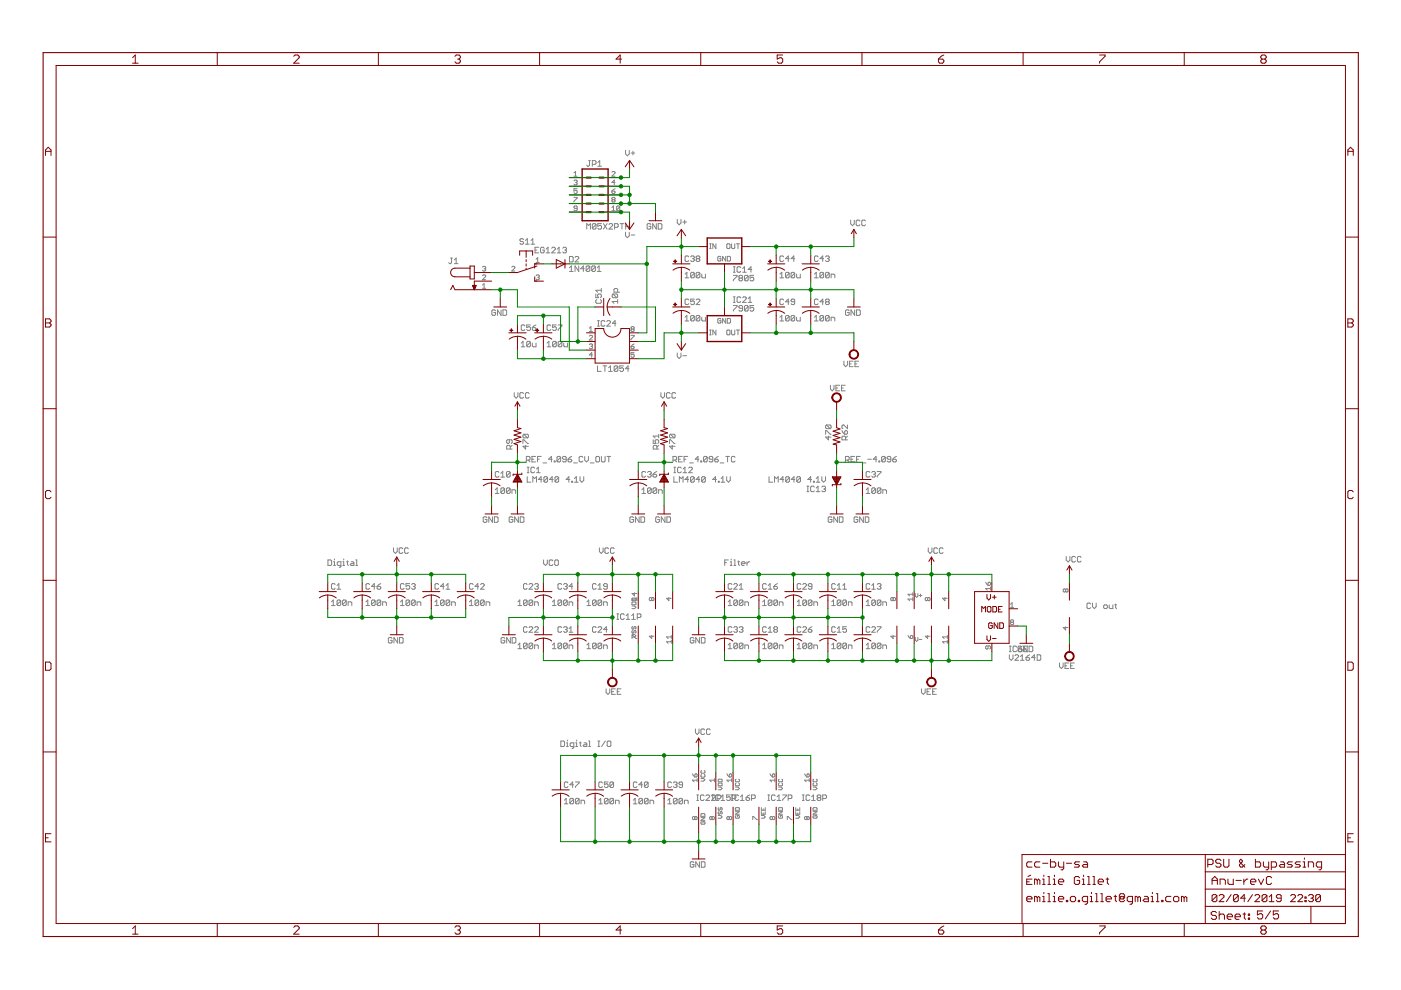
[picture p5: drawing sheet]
<svg xmlns="http://www.w3.org/2000/svg" width="297mm" height="210mm" viewBox="0 0 297 210" stroke-linecap="round" stroke-linejoin="round" font-family="sans-serif">
<g fill="#808080" stroke="#808080" stroke-width=".21">
<path d="M69.5 118.7v1.2z"/>
<path d="M69.5 119.9h.6z"/>
<path d="M70.1 119.9l.2-.2z"/>
<path d="M70.3 118.9v.8z"/>
<path d="M70.1 118.7l.2 .2z"/>
<path d="M69.5 118.7h.6z"/>
<path d="M70.7 119.1h.2z"/>
<path d="M70.9 119.1v.8z"/>
<path d="M70.7 119.9h.4z"/>
<path d="M70.9 118.5v.2z"/>
<path d="M71.9 120.3h.2z"/>
<path d="M72.3 120.1l-.2 .2z"/>
<path d="M72.3 119.1v1z"/>
<path d="M71.7 119.1h.6z"/>
<path d="M71.5 119.3l.2-.2z"/>
<path d="M71.5 119.3v.4z"/>
<path d="M71.5 119.7l.2 .2z"/>
<path d="M71.7 119.9h.6z"/>
<path d="M72.7 119.1h.2z"/>
<path d="M72.9 119.1v.8z"/>
<path d="M72.7 119.9h.4z"/>
<path d="M72.9 118.5v.2z"/>
<path d="M73.7 118.9v.8z"/>
<path d="M73.7 119.7l.2 .2z"/>
<path d="M73.5 119.1h.4z"/>
<path d="M74.4 119.1h.4z"/>
<path d="M74.8 119.1l.2 .2z"/>
<path d="M75 119.3v.6z"/>
<path d="M74.4 119.9h.6z"/>
<path d="M74.3 119.7l.1 .2z"/>
<path d="M74.3 119.7l.1-.2z"/>
<path d="M74.4 119.5h.6z"/>
<path d="M75.4 118.7h.2z"/>
<path d="M75.6 118.7v1.2z"/>
<path d="M75.4 119.9h.4z"/>
<path d="M115.3 118.7v.8z"/>
<path d="M115.3 119.5l.4 .4z"/>
<path d="M115.7 119.9l.3-.4z"/>
<path d="M116 118.7v.8z"/>
<path d="M117 118.7l.2 .2z"/>
<path d="M116.6 118.7h.4z"/>
<path d="M116.6 118.7l-.2 .2z"/>
<path d="M116.4 118.9v.8z"/>
<path d="M116.4 119.7l.2 .2z"/>
<path d="M116.6 119.9h.4z"/>
<path d="M117 119.9l.2-.2z"/>
<path d="M117.8 118.7h.4z"/>
<path d="M117.8 118.7l-.2 .2z"/>
<path d="M117.6 118.9v.8z"/>
<path d="M117.6 119.7l.2 .2z"/>
<path d="M117.8 119.9h.4z"/>
<path d="M118.2 119.9l.2-.2z"/>
<path d="M118.4 118.9v.8z"/>
<path d="M118.2 118.7l.2 .2z"/>
<path d="M153.6 118.7v1.2z"/>
<path d="M153.6 118.7h.8z"/>
<path d="M153.6 119.3h.5z"/>
<path d="M154.8 119.1h.2z"/>
<path d="M155 119.1v.8z"/>
<path d="M154.8 119.9h.4z"/>
<path d="M155 118.5v.2z"/>
<path d="M155.6 118.7h.2z"/>
<path d="M155.8 118.7v1.2z"/>
<path d="M155.6 119.9h.4z"/>
<path d="M156.6 118.9v.8z"/>
<path d="M156.6 119.7l.2 .2z"/>
<path d="M156.4 119.1h.4z"/>
<path d="M157.4 119.9h.4z"/>
<path d="M157.2 119.7l.2 .2z"/>
<path d="M157.2 119.3v.4z"/>
<path d="M157.2 119.3l.2-.2z"/>
<path d="M157.4 119.1h.4z"/>
<path d="M157.8 119.1l.2 .2z"/>
<path d="M158 119.3v.2z"/>
<path d="M157.2 119.5h.8z"/>
<path d="M158.4 119.1v.8z"/>
<path d="M158.7 119.1l-.3 .4z"/>
<path d="M158.7 119.1h.3z"/>
<path d="M231 127.9l.2 .2z"/>
<path d="M230.7 127.9h.3z"/>
<path d="M230.5 128.1l.2-.2z"/>
<path d="M230.5 128.1v.7z"/>
<path d="M230.5 128.8l.2 .2z"/>
<path d="M230.7 129h.3z"/>
<path d="M231 129l.2-.2z"/>
<path d="M231.6 127.9v.7z"/>
<path d="M231.6 128.6l.4 .4z"/>
<path d="M232.4 128.6l-.4 .4z"/>
<path d="M232.4 127.9v.7z"/>
<path d="M234.2 129h.4z"/>
<path d="M234.6 129l.2-.2z"/>
<path d="M234.8 128.4v.4z"/>
<path d="M234.6 128.2l.2 .2z"/>
<path d="M234.2 128.2h.4z"/>
<path d="M234.2 128.2l-.2 .2z"/>
<path d="M234 128.4v.4z"/>
<path d="M234 128.8l.2 .2z"/>
<path d="M235.2 128.2v.6z"/>
<path d="M235.2 128.8l.2 .2z"/>
<path d="M235.4 129h.5z"/>
<path d="M235.9 128.2v.8z"/>
<path d="M236.5 128.1v.7z"/>
<path d="M236.5 128.8l.2 .2z"/>
<path d="M236.3 128.2h.4z"/>
<path d="M118.9 157.1v1.2z"/>
<path d="M118.9 158.3h.6z"/>
<path d="M119.5 158.3l.2-.2z"/>
<path d="M119.7 157.3v.8z"/>
<path d="M119.5 157.1l.2 .2z"/>
<path d="M118.9 157.1h.6z"/>
<path d="M120.1 157.5h.2z"/>
<path d="M120.3 157.5v.8z"/>
<path d="M120.1 158.3h.4z"/>
<path d="M120.3 156.9v.2z"/>
<path d="M121.3 158.7h.2z"/>
<path d="M121.5 158.7l.2-.2z"/>
<path d="M121.7 157.5v1z"/>
<path d="M121.1 157.5h.6z"/>
<path d="M121.1 157.5l-.2 .2z"/>
<path d="M120.9 157.7v.4z"/>
<path d="M120.9 158.1l.2 .2z"/>
<path d="M121.1 158.3h.6z"/>
<path d="M122 157.5h.3z"/>
<path d="M122.3 157.5v.8z"/>
<path d="M122 158.3h.4z"/>
<path d="M122.3 156.9v.2z"/>
<path d="M123 157.3v.8z"/>
<path d="M123 158.1l.2 .2z"/>
<path d="M122.9 157.5h.3z"/>
<path d="M123.8 157.5h.4z"/>
<path d="M124.2 157.5l.2 .2z"/>
<path d="M124.4 157.7v.6z"/>
<path d="M123.8 158.3h.6z"/>
<path d="M123.6 158.1l.2 .2z"/>
<path d="M123.6 158.1l.2-.2z"/>
<path d="M123.8 157.9h.6z"/>
<path d="M124.8 157.1h.2z"/>
<path d="M125 157.1v1.2z"/>
<path d="M124.8 158.3h.4z"/>
<path d="M126.8 158.3h.4z"/>
<path d="M127 157.1v1.2z"/>
<path d="M126.8 157.1h.4z"/>
<path d="M128.3 157.1l-.7 1.2z"/>
<path d="M128.9 157.1h.4z"/>
<path d="M128.9 157.1l-.2 .2z"/>
<path d="M128.7 157.3v.8z"/>
<path d="M128.7 158.1l.2 .2z"/>
<path d="M128.9 158.3h.4z"/>
<path d="M129.3 158.3l.2-.2z"/>
<path d="M129.5 157.3v.8z"/>
<path d="M129.3 157.1l.2 .2z"/>
<path d="M104.9 65.7l.2 .2z"/>
<path d="M104.5 65.7h.4z"/>
<path d="M104.5 65.7l-.2 .2z"/>
<path d="M104.3 65.9v.8z"/>
<path d="M104.3 66.7l.2 .2z"/>
<path d="M104.5 66.9h.4z"/>
<path d="M104.9 66.9l.2-.2z"/>
<path d="M105.1 66.3v.4z"/>
<path d="M104.7 66.3h.4z"/>
<path d="M105.5 65.7v1.2z"/>
<path d="M105.5 65.7l.7 1.2z"/>
<path d="M106.2 65.7v1.2z"/>
<path d="M106.6 65.7v1.2z"/>
<path d="M106.6 66.9h.6z"/>
<path d="M107.2 66.9l.2-.2z"/>
<path d="M107.4 65.9v.8z"/>
<path d="M107.2 65.7l.2 .2z"/>
<path d="M106.6 65.7h.6z"/>
<path d="M126.7 77.6v1.1z"/>
<path d="M126.7 78.7h.8z"/>
<path d="M128.2 77.6v1.1z"/>
<path d="M127.9 77.6h.8z"/>
<path d="M129 78l.4-.4z"/>
<path d="M129.4 77.6v1.1z"/>
<path d="M129 78.7h.8z"/>
<path d="M130.2 77.8v.7z"/>
<path d="M130.2 77.8l.2-.2z"/>
<path d="M130.4 77.6h.4z"/>
<path d="M130.8 77.6l.2 .2z"/>
<path d="M131 77.8v.7z"/>
<path d="M131 78.5l-.2 .2z"/>
<path d="M130.4 78.7h.4z"/>
<path d="M130.2 78.5l.2 .2z"/>
<path d="M130.2 78.5l.8-.7z"/>
<path d="M131.4 77.6h.8z"/>
<path d="M131.4 77.6v.6z"/>
<path d="M131.4 78.2l.4-.2z"/>
<path d="M131.8 78h.2z"/>
<path d="M132 78l.2 .2z"/>
<path d="M132.2 78.2v.3z"/>
<path d="M132 78.7l.2-.2z"/>
<path d="M131.6 78.7h.4z"/>
<path d="M131.4 78.5l.2 .2z"/>
<path d="M133.2 77.6v1.1z"/>
<path d="M133.2 77.6l-.6 .6z"/>
<path d="M132.6 78.2h.7z"/>
<path d="M116 72.7l.4-.3z"/>
<path d="M116.4 72.4v1.1z"/>
<path d="M116 73.5h.8z"/>
<path d="M117.2 72.6v.7z"/>
<path d="M117.2 72.6l.2-.2z"/>
<path d="M117.4 72.4h.4z"/>
<path d="M117.8 72.4l.1 .2z"/>
<path d="M117.9 72.6v.7z"/>
<path d="M117.8 73.5l.1-.2z"/>
<path d="M117.4 73.5h.4z"/>
<path d="M117.2 73.3l.2 .2z"/>
<path d="M117.2 73.3l.7-.7z"/>
<path d="M118.3 72.6v.7z"/>
<path d="M118.3 72.6l.2-.2z"/>
<path d="M118.5 72.4h.4z"/>
<path d="M118.9 72.4l.2 .2z"/>
<path d="M119.1 72.6v.7z"/>
<path d="M119.1 73.3l-.2 .2z"/>
<path d="M118.5 73.5h.4z"/>
<path d="M118.3 73.3l.2 .2z"/>
<path d="M119.1 72.6l-.8 .7z"/>
<path d="M119.5 72.7v.6z"/>
<path d="M119.5 73.3l.2 .2z"/>
<path d="M119.7 73.5h.6z"/>
<path d="M120.3 72.7v.8z"/>
<path d="M179.8 65.7l.2 .2z"/>
<path d="M179.5 65.7h.3z"/>
<path d="M179.5 65.7l-.2 .2z"/>
<path d="M179.3 65.9v.8z"/>
<path d="M179.3 66.7l.2 .2z"/>
<path d="M179.5 66.9h.3z"/>
<path d="M179.8 66.9l.2-.2z"/>
<path d="M180 66.3v.4z"/>
<path d="M179.6 66.3h.4z"/>
<path d="M180.4 65.7v1.2z"/>
<path d="M180.4 65.7l.8 1.2z"/>
<path d="M181.2 65.7v1.2z"/>
<path d="M181.6 65.7v1.2z"/>
<path d="M181.6 66.9h.6z"/>
<path d="M182.2 66.9l.2-.2z"/>
<path d="M182.4 65.9v.8z"/>
<path d="M182.2 65.7l.2 .2z"/>
<path d="M181.6 65.7h.6z"/>
<path d="M180.4 46.7v.8z"/>
<path d="M180.4 47.5l.3 .4z"/>
<path d="M181.1 47.5l-.4 .4z"/>
<path d="M181.1 46.7v.8z"/>
<path d="M182.1 46.7l.2 .2z"/>
<path d="M181.7 46.7h.4z"/>
<path d="M181.7 46.7l-.2 .2z"/>
<path d="M181.5 46.9v.7z"/>
<path d="M181.5 47.6l.2 .3z"/>
<path d="M181.7 47.9h.4z"/>
<path d="M182.3 47.6l-.2 .3z"/>
<path d="M183.3 46.7l.2 .2z"/>
<path d="M182.9 46.7h.4z"/>
<path d="M182.9 46.7l-.2 .2z"/>
<path d="M182.7 46.9v.7z"/>
<path d="M182.7 47.6l.2 .3z"/>
<path d="M182.9 47.9h.4z"/>
<path d="M183.5 47.6l-.2 .3z"/>
<path d="M178.9 76.6v.7z"/>
<path d="M178.9 77.3l.4 .4z"/>
<path d="M179.3 77.7l.4-.4z"/>
<path d="M179.7 76.6v.7z"/>
<path d="M180.1 76.6h.8z"/>
<path d="M180.1 76.6v1.1z"/>
<path d="M180.1 77.7h.8z"/>
<path d="M180.1 77.2h.4z"/>
<path d="M181.3 76.6h.8z"/>
<path d="M181.3 76.6v1.1z"/>
<path d="M181.3 77.7h.8z"/>
<path d="M181.3 77.2h.4z"/>
<path d="M155.5 64.8h.8z"/>
<path d="M156.3 64.8v.2z"/>
<path d="M156.3 65l-.8 .8z"/>
<path d="M155.5 65.8v.2z"/>
<path d="M156.7 65.8l.2 .2z"/>
<path d="M156.9 66h.3z"/>
<path d="M157.4 65.8l-.2 .2z"/>
<path d="M157.4 65v.8z"/>
<path d="M157.2 64.8l.2 .2z"/>
<path d="M156.9 64.8h.3z"/>
<path d="M156.9 64.8l-.2 .2z"/>
<path d="M156.7 65v.2z"/>
<path d="M156.7 65.2l.2 .2z"/>
<path d="M156.9 65.4h.5z"/>
<path d="M157.8 65v.8z"/>
<path d="M158 64.8l-.2 .2z"/>
<path d="M158 64.8h.4z"/>
<path d="M158.4 64.8l.2 .2z"/>
<path d="M158.6 65v.8z"/>
<path d="M158.6 65.8l-.2 .2z"/>
<path d="M158 66h.4z"/>
<path d="M157.8 65.8l.2 .2z"/>
<path d="M157.8 65.8l.8-.8z"/>
<path d="M159 64.8h.8z"/>
<path d="M159 64.8v.6z"/>
<path d="M159 65.4l.4-.2z"/>
<path d="M159.4 65.2h.2z"/>
<path d="M159.6 65.2l.2 .2z"/>
<path d="M159.8 65.4v.4z"/>
<path d="M159.6 66l.2-.2z"/>
<path d="M159.2 66h.4z"/>
<path d="M159 65.8l.2 .2z"/>
<path d="M145.2 58.1l.4-.4z"/>
<path d="M145.6 57.7v1.2z"/>
<path d="M145.2 58.9h.8z"/>
<path d="M146.4 57.9v.8z"/>
<path d="M146.4 57.9l.2-.2z"/>
<path d="M146.6 57.7h.4z"/>
<path d="M147 57.7l.2 .2z"/>
<path d="M147.2 57.9v.8z"/>
<path d="M147 58.9l.2-.2z"/>
<path d="M146.6 58.9h.4z"/>
<path d="M146.4 58.7l.2 .2z"/>
<path d="M146.4 58.7l.8-.8z"/>
<path d="M147.6 57.9v.8z"/>
<path d="M147.6 57.9l.2-.2z"/>
<path d="M147.8 57.7h.4z"/>
<path d="M148.2 57.7l.2 .2z"/>
<path d="M148.4 57.9v.8z"/>
<path d="M148.4 58.7l-.2 .2z"/>
<path d="M147.8 58.9h.4z"/>
<path d="M147.6 58.7l.2 .2z"/>
<path d="M148.4 57.9l-.8 .8z"/>
<path d="M148.8 58.1v.6z"/>
<path d="M148.8 58.7l.2 .2z"/>
<path d="M149 58.9h.6z"/>
<path d="M149.6 58.1v.8z"/>
<path d="M145.2 67.3l.4-.4z"/>
<path d="M145.6 66.9v1.2z"/>
<path d="M145.2 68.1h.8z"/>
<path d="M146.4 67.1v.8z"/>
<path d="M146.4 67.1l.2-.2z"/>
<path d="M146.6 66.9h.4z"/>
<path d="M147 66.9l.2 .2z"/>
<path d="M147.2 67.1v.8z"/>
<path d="M147 68.1l.2-.2z"/>
<path d="M146.6 68.1h.4z"/>
<path d="M146.4 67.9l.2 .2z"/>
<path d="M146.4 67.9l.8-.8z"/>
<path d="M147.6 67.1v.8z"/>
<path d="M147.6 67.1l.2-.2z"/>
<path d="M147.8 66.9h.4z"/>
<path d="M148.2 66.9l.2 .2z"/>
<path d="M148.4 67.1v.8z"/>
<path d="M148.4 67.9l-.2 .2z"/>
<path d="M147.8 68.1h.4z"/>
<path d="M147.6 67.9l.2 .2z"/>
<path d="M148.4 67.1l-.8 .8z"/>
<path d="M148.8 67.3v.6z"/>
<path d="M148.8 67.9l.2 .2z"/>
<path d="M149 68.1h.6z"/>
<path d="M149.6 67.3v.8z"/>
<path d="M155.5 58.4h.8z"/>
<path d="M156.3 58.4v.2z"/>
<path d="M156.3 58.6l-.8 .8z"/>
<path d="M155.5 59.4v.1z"/>
<path d="M156.7 58.6l.2-.2z"/>
<path d="M156.9 58.4h.3z"/>
<path d="M157.2 58.4l.2 .2z"/>
<path d="M157.4 58.6v.2z"/>
<path d="M157.4 58.8l-.2 .2z"/>
<path d="M157.2 59l.2 .2z"/>
<path d="M157.4 59.2v.2z"/>
<path d="M157.4 59.4l-.2 .1z"/>
<path d="M156.9 59.5h.3z"/>
<path d="M156.7 59.4l.2 .1z"/>
<path d="M156.7 59.2v.2z"/>
<path d="M156.7 59.2l.2-.2z"/>
<path d="M156.7 58.8l.2 .2z"/>
<path d="M156.7 58.6v.2z"/>
<path d="M156.9 59h.3z"/>
<path d="M157.8 58.6v.8z"/>
<path d="M157.8 58.6l.2-.2z"/>
<path d="M158 58.4h.4z"/>
<path d="M158.4 58.4l.2 .2z"/>
<path d="M158.6 58.6v.8z"/>
<path d="M158.6 59.4l-.2 .1z"/>
<path d="M158 59.5h.4z"/>
<path d="M157.8 59.4l.2 .1z"/>
<path d="M157.8 59.4l.8-.8z"/>
<path d="M159 58.4h.8z"/>
<path d="M159 58.4v.6z"/>
<path d="M159 59l.4-.2z"/>
<path d="M159.4 58.8h.2z"/>
<path d="M159.6 58.8l.2 .2z"/>
<path d="M159.8 59v.4z"/>
<path d="M159.6 59.5l.2-.1z"/>
<path d="M159.2 59.5h.4z"/>
<path d="M159 59.4l.2 .1z"/>
<path d="M120.7 56.8l.4-.4z"/>
<path d="M121.1 56.4v1.2z"/>
<path d="M120.7 57.6h.8z"/>
<path d="M121.9 56.4v1.2z"/>
<path d="M121.9 56.4l.8 1.2z"/>
<path d="M122.7 56.4v1.2z"/>
<path d="M123.7 56.4v1.2z"/>
<path d="M123.7 56.4l-.6 .6z"/>
<path d="M123.1 57h.8z"/>
<path d="M124.3 56.6v.8z"/>
<path d="M124.3 56.6l.2-.2z"/>
<path d="M124.5 56.4h.4z"/>
<path d="M124.9 56.4l.2 .2z"/>
<path d="M125.1 56.6v.8z"/>
<path d="M125.1 57.4l-.2 .2z"/>
<path d="M124.5 57.6h.4z"/>
<path d="M124.3 57.4l.2 .2z"/>
<path d="M124.3 57.4l.8-.8z"/>
<path d="M125.5 56.6v.8z"/>
<path d="M125.5 56.6l.1-.2z"/>
<path d="M125.6 56.4h.4z"/>
<path d="M126 56.4l.2 .2z"/>
<path d="M126.2 56.6v.8z"/>
<path d="M126.2 57.4l-.2 .2z"/>
<path d="M125.6 57.6h.4z"/>
<path d="M125.5 57.4l.1 .2z"/>
<path d="M125.5 57.4l.7-.8z"/>
<path d="M126.6 56.8l.4-.4z"/>
<path d="M127 56.4v1.2z"/>
<path d="M126.6 57.6h.8z"/>
<path d="M129.8 63.9l.4 .4z"/>
<path d="M129.8 63.9h1.2z"/>
<path d="M131 63.5v.8z"/>
<path d="M130 63.1h.8z"/>
<path d="M129.8 62.9l.2 .2z"/>
<path d="M129.8 62.5v.4z"/>
<path d="M130 62.3l-.2 .2z"/>
<path d="M130 62.3h.8z"/>
<path d="M130.8 62.3l.2 .2z"/>
<path d="M131 62.5v.4z"/>
<path d="M131 62.9l-.2 .2z"/>
<path d="M130 62.3l.8 .8z"/>
<path d="M130.2 62h1.2z"/>
<path d="M130.2 61.4v.6z"/>
<path d="M130.2 61.4l.2-.2z"/>
<path d="M130.4 61.2h.4z"/>
<path d="M130.8 61.2l.2 .2z"/>
<path d="M131 61.4v.6z"/>
<path d="M110.5 72.7l.4-.3z"/>
<path d="M110.9 72.4v1.1z"/>
<path d="M110.5 73.5h.8z"/>
<path d="M111.7 72.6v.7z"/>
<path d="M111.7 72.6l.2-.2z"/>
<path d="M111.9 72.4h.4z"/>
<path d="M112.3 72.4l.2 .2z"/>
<path d="M112.5 72.6v.7z"/>
<path d="M112.5 73.3l-.2 .2z"/>
<path d="M111.9 73.5h.4z"/>
<path d="M111.7 73.3l.2 .2z"/>
<path d="M112.5 72.6l-.8 .7z"/>
<path d="M112.9 72.7v.6z"/>
<path d="M112.9 73.3l.2 .2z"/>
<path d="M113.1 73.5h.5z"/>
<path d="M113.6 72.7v.8z"/>
<path d="M172.7 58.1l.4-.4z"/>
<path d="M173.1 57.7v1.2z"/>
<path d="M172.7 58.9h.8z"/>
<path d="M173.8 57.9v.8z"/>
<path d="M173.8 57.9l.3-.2z"/>
<path d="M174.1 57.7h.3z"/>
<path d="M174.4 57.7l.2 .2z"/>
<path d="M174.6 57.9v.8z"/>
<path d="M174.6 58.7l-.2 .2z"/>
<path d="M174.1 58.9h.3z"/>
<path d="M173.8 58.7l.3 .2z"/>
<path d="M173.8 58.7l.8-.8z"/>
<path d="M175 57.9v.8z"/>
<path d="M175 57.9l.2-.2z"/>
<path d="M175.2 57.7h.4z"/>
<path d="M175.6 57.7l.2 .2z"/>
<path d="M175.8 57.9v.8z"/>
<path d="M175.8 58.7l-.2 .2z"/>
<path d="M175.2 58.9h.4z"/>
<path d="M175 58.7l.2 .2z"/>
<path d="M175 58.7l.8-.8z"/>
<path d="M176.2 58.1v.8z"/>
<path d="M176.2 58.1h.6z"/>
<path d="M176.8 58.1l.2 .2z"/>
<path d="M177 58.3v.6z"/>
<path d="M172.7 67.3l.4-.4z"/>
<path d="M173.1 66.9v1.2z"/>
<path d="M172.7 68.1h.8z"/>
<path d="M173.8 67.1v.8z"/>
<path d="M173.8 67.1l.3-.2z"/>
<path d="M174.1 66.9h.3z"/>
<path d="M174.4 66.9l.2 .2z"/>
<path d="M174.6 67.1v.8z"/>
<path d="M174.6 67.9l-.2 .2z"/>
<path d="M174.1 68.1h.3z"/>
<path d="M173.8 67.9l.3 .2z"/>
<path d="M173.8 67.9l.8-.8z"/>
<path d="M175 67.1v.8z"/>
<path d="M175 67.1l.2-.2z"/>
<path d="M175.2 66.9h.4z"/>
<path d="M175.6 66.9l.2 .2z"/>
<path d="M175.8 67.1v.8z"/>
<path d="M175.8 67.9l-.2 .2z"/>
<path d="M175.2 68.1h.4z"/>
<path d="M175 67.9l.2 .2z"/>
<path d="M175 67.9l.8-.8z"/>
<path d="M176.2 67.3v.8z"/>
<path d="M176.2 67.3h.6z"/>
<path d="M176.8 67.3l.2 .2z"/>
<path d="M177 67.5v.6z"/>
<path d="M165.4 58.1l.4-.4z"/>
<path d="M165.8 57.7v1.2z"/>
<path d="M165.4 58.9h.7z"/>
<path d="M166.5 57.9v.8z"/>
<path d="M166.5 57.9l.2-.2z"/>
<path d="M166.7 57.7h.4z"/>
<path d="M167.1 57.7l.2 .2z"/>
<path d="M167.3 57.9v.8z"/>
<path d="M167.3 58.7l-.2 .2z"/>
<path d="M166.7 58.9h.4z"/>
<path d="M166.5 58.7l.2 .2z"/>
<path d="M166.5 58.7l.8-.8z"/>
<path d="M167.7 57.9v.8z"/>
<path d="M167.7 57.9l.2-.2z"/>
<path d="M167.9 57.7h.4z"/>
<path d="M168.3 57.7l.2 .2z"/>
<path d="M168.5 57.9v.8z"/>
<path d="M168.5 58.7l-.2 .2z"/>
<path d="M167.9 58.9h.4z"/>
<path d="M167.7 58.7l.2 .2z"/>
<path d="M168.5 57.9l-.8 .8z"/>
<path d="M168.9 58.1v.6z"/>
<path d="M168.9 58.7l.2 .2z"/>
<path d="M169.1 58.9h.6z"/>
<path d="M169.7 58.1v.8z"/>
<path d="M165.4 67.3l.4-.4z"/>
<path d="M165.8 66.9v1.2z"/>
<path d="M165.4 68.1h.7z"/>
<path d="M166.5 67.1v.8z"/>
<path d="M166.7 66.9l-.2 .2z"/>
<path d="M166.7 66.9h.4z"/>
<path d="M167.1 66.9l.2 .2z"/>
<path d="M167.3 67.1v.8z"/>
<path d="M167.3 67.9l-.2 .2z"/>
<path d="M166.7 68.1h.4z"/>
<path d="M166.5 67.9l.2 .2z"/>
<path d="M166.5 67.9l.8-.8z"/>
<path d="M167.7 67.1v.8z"/>
<path d="M167.7 67.1l.2-.2z"/>
<path d="M167.9 66.9h.4z"/>
<path d="M168.3 66.9l.2 .2z"/>
<path d="M168.5 67.1v.8z"/>
<path d="M168.5 67.9l-.2 .2z"/>
<path d="M167.9 68.1h.4z"/>
<path d="M167.7 67.9l.2 .2z"/>
<path d="M168.5 67.1l-.8 .8z"/>
<path d="M168.9 67.3v.6z"/>
<path d="M168.9 67.9l.2 .2z"/>
<path d="M169.1 68.1h.6z"/>
<path d="M169.7 67.3v.8z"/>
<path d="M111.8 101.1v1.1z"/>
<path d="M111.8 102.2h.8z"/>
<path d="M113 101.1v1.1z"/>
<path d="M113 101.1l.3 .4z"/>
<path d="M113.3 101.5l.4-.4z"/>
<path d="M113.7 101.1v1.1z"/>
<path d="M114.7 101.1v1.1z"/>
<path d="M114.7 101.1l-.6 .6z"/>
<path d="M114.1 101.7h.8z"/>
<path d="M115.3 101.3v.7z"/>
<path d="M115.3 101.3l.2-.2z"/>
<path d="M115.5 101.1h.4z"/>
<path d="M115.9 101.1l.2 .2z"/>
<path d="M116.1 101.3v.7z"/>
<path d="M116.1 102l-.2 .2z"/>
<path d="M115.5 102.2h.4z"/>
<path d="M115.3 102l.2 .2z"/>
<path d="M115.3 102l.8-.7z"/>
<path d="M117.1 101.1v1.1z"/>
<path d="M117.1 101.1l-.6 .6z"/>
<path d="M116.5 101.7h.8z"/>
<path d="M117.7 101.3v.7z"/>
<path d="M117.7 101.3l.2-.2z"/>
<path d="M117.9 101.1h.4z"/>
<path d="M118.3 101.1l.1 .2z"/>
<path d="M118.4 101.3v.7z"/>
<path d="M118.4 102l-.1 .2z"/>
<path d="M117.9 102.2h.4z"/>
<path d="M117.7 102l.2 .2z"/>
<path d="M117.7 102l.7-.7z"/>
<path d="M120.6 101.1v1.1z"/>
<path d="M120.6 101.1l-.6 .6z"/>
<path d="M120 101.7h.8z"/>
<path d="M121.2 102v.2z"/>
<path d="M121.2 102h.2z"/>
<path d="M121.4 102v.2z"/>
<path d="M121.2 102.2h.2z"/>
<path d="M121.8 101.5l.4-.4z"/>
<path d="M122.2 101.1v1.1z"/>
<path d="M121.8 102.2h.8z"/>
<path d="M123 101.1v.8z"/>
<path d="M123 101.9l.4 .3z"/>
<path d="M123.4 102.2l.4-.3z"/>
<path d="M123.8 101.1v.8z"/>
<path d="M142.9 101.1v1.1z"/>
<path d="M142.9 102.2h.8z"/>
<path d="M144 101.1v1.1z"/>
<path d="M144 101.1l.4 .4z"/>
<path d="M144.8 101.1l-.4 .4z"/>
<path d="M144.8 101.1v1.1z"/>
<path d="M145.8 101.1v1.1z"/>
<path d="M145.8 101.1l-.6 .6z"/>
<path d="M145.2 101.7h.8z"/>
<path d="M146.4 101.3v.7z"/>
<path d="M146.4 101.3l.2-.2z"/>
<path d="M146.6 101.1h.4z"/>
<path d="M147 101.1l.2 .2z"/>
<path d="M147.2 101.3v.7z"/>
<path d="M147 102.2l.2-.2z"/>
<path d="M146.6 102.2h.4z"/>
<path d="M146.4 102l.2 .2z"/>
<path d="M146.4 102l.8-.7z"/>
<path d="M148.2 101.1v1.1z"/>
<path d="M147.6 101.7l.6-.6z"/>
<path d="M147.6 101.7h.8z"/>
<path d="M148.8 101.3v.7z"/>
<path d="M148.8 101.3l.1-.2z"/>
<path d="M148.9 101.1h.5z"/>
<path d="M149.4 101.1l.1 .2z"/>
<path d="M149.5 101.3v.7z"/>
<path d="M149.5 102l-.1 .2z"/>
<path d="M148.9 102.2h.5z"/>
<path d="M148.8 102l.1 .2z"/>
<path d="M148.8 102l.7-.7z"/>
<path d="M151.7 101.1v1.1z"/>
<path d="M151.7 101.1l-.6 .6z"/>
<path d="M151.1 101.7h.8z"/>
<path d="M152.3 102v.2z"/>
<path d="M152.3 102h.2z"/>
<path d="M152.5 102v.2z"/>
<path d="M152.3 102.2h.2z"/>
<path d="M153.3 101.1l-.4 .4z"/>
<path d="M153.3 101.1v1.1z"/>
<path d="M152.9 102.2h.8z"/>
<path d="M154.1 101.1v.8z"/>
<path d="M154.1 101.9l.4 .3z"/>
<path d="M154.8 101.9l-.3 .3z"/>
<path d="M154.8 101.1v.8z"/>
<path d="M163 101.1v1.1z"/>
<path d="M163 102.2h.8z"/>
<path d="M164.2 101.1v1.1z"/>
<path d="M164.2 101.1l.4 .4z"/>
<path d="M165 101.1l-.4 .4z"/>
<path d="M165 101.1v1.1z"/>
<path d="M166 101.1v1.1z"/>
<path d="M166 101.1l-.6 .6z"/>
<path d="M165.4 101.7h.8z"/>
<path d="M166.6 101.3v.7z"/>
<path d="M166.6 101.3l.2-.2z"/>
<path d="M166.8 101.1h.4z"/>
<path d="M167.2 101.1l.2 .2z"/>
<path d="M167.4 101.3v.7z"/>
<path d="M167.2 102.2l.2-.2z"/>
<path d="M166.8 102.2h.4z"/>
<path d="M166.6 102l.2 .2z"/>
<path d="M166.6 102l.8-.7z"/>
<path d="M168.3 101.1v1.1z"/>
<path d="M168.3 101.1l-.6 .6z"/>
<path d="M167.7 101.7h.8z"/>
<path d="M168.9 101.3v.7z"/>
<path d="M168.9 101.3l.2-.2z"/>
<path d="M169.1 101.1h.4z"/>
<path d="M169.5 101.1l.2 .2z"/>
<path d="M169.7 101.3v.7z"/>
<path d="M169.7 102l-.2 .2z"/>
<path d="M169.1 102.2h.4z"/>
<path d="M168.9 102l.2 .2z"/>
<path d="M168.9 102l.8-.7z"/>
<path d="M171.9 101.1v1.1z"/>
<path d="M171.9 101.1l-.6 .6z"/>
<path d="M171.3 101.7h.8z"/>
<path d="M172.5 102v.2z"/>
<path d="M172.5 102h.2z"/>
<path d="M172.7 102v.2z"/>
<path d="M172.5 102.2h.2z"/>
<path d="M173.4 101.1l-.3 .4z"/>
<path d="M173.4 101.1v1.1z"/>
<path d="M173.1 102.2h.7z"/>
<path d="M174.2 101.1v.8z"/>
<path d="M174.2 101.9l.4 .3z"/>
<path d="M174.6 102.2l.4-.3z"/>
<path d="M175 101.1v.8z"/>
<path d="M108.5 109.6l.2 .2z"/>
<path d="M108.1 109.6h.4z"/>
<path d="M108.1 109.6l-.2 .2z"/>
<path d="M107.9 109.8v.8z"/>
<path d="M107.9 110.6l.2 .1z"/>
<path d="M108.1 110.7h.4z"/>
<path d="M108.5 110.7l.2-.1z"/>
<path d="M108.7 110.2v.4z"/>
<path d="M108.3 110.2h.4z"/>
<path d="M109.1 109.6v1.1z"/>
<path d="M109.1 109.6l.8 1.1z"/>
<path d="M109.9 109.6v1.1z"/>
<path d="M110.3 109.6v1.1z"/>
<path d="M110.3 110.7h.6z"/>
<path d="M110.9 110.7l.2-.1z"/>
<path d="M111.1 109.8v.8z"/>
<path d="M110.9 109.6l.2 .2z"/>
<path d="M110.3 109.6h.6z"/>
<path d="M139.6 109.6l.2 .2z"/>
<path d="M139.2 109.6h.4z"/>
<path d="M139.2 109.6l-.2 .2z"/>
<path d="M139 109.8v.8z"/>
<path d="M139 110.6l.2 .1z"/>
<path d="M139.2 110.7h.4z"/>
<path d="M139.6 110.7l.2-.1z"/>
<path d="M139.8 110.2v.4z"/>
<path d="M139.4 110.2h.4z"/>
<path d="M140.2 109.6v1.1z"/>
<path d="M140.2 109.6l.8 1.1z"/>
<path d="M141 109.6v1.1z"/>
<path d="M141.4 109.6v1.1z"/>
<path d="M141.4 110.7h.6z"/>
<path d="M142.2 110.6l-.2 .1z"/>
<path d="M142.2 109.8v.8z"/>
<path d="M142 109.6l.2 .2z"/>
<path d="M141.4 109.6h.6z"/>
<path d="M176.2 109.6l.2 .2z"/>
<path d="M175.8 109.6h.4z"/>
<path d="M175.8 109.6l-.2 .2z"/>
<path d="M175.6 109.8v.8z"/>
<path d="M175.6 110.6l.2 .1z"/>
<path d="M175.8 110.7h.4z"/>
<path d="M176.2 110.7l.2-.1z"/>
<path d="M176.4 110.2v.4z"/>
<path d="M176 110.2h.4z"/>
<path d="M176.8 109.6v1.1z"/>
<path d="M176.8 109.6l.8 1.1z"/>
<path d="M177.6 109.6v1.1z"/>
<path d="M177.9 109.6v1.1z"/>
<path d="M177.9 110.7h.6z"/>
<path d="M178.5 110.7l.2-.1z"/>
<path d="M178.7 109.8v.8z"/>
<path d="M178.5 109.6l.2 .2z"/>
<path d="M177.9 109.6h.6z"/>
<path d="M110.9 94.6h1.1z"/>
<path d="M110.9 94.6l.5 .6z"/>
<path d="M111.4 94.4v.8z"/>
<path d="M110.9 93.2v.8z"/>
<path d="M110.9 93.2h.2z"/>
<path d="M111.1 93.2l.7 .8z"/>
<path d="M111.8 94h.2z"/>
<path d="M111.1 92.8h.7z"/>
<path d="M110.9 92.6l.2 .2z"/>
<path d="M110.9 92.3v.3z"/>
<path d="M110.9 92.3l.2-.2z"/>
<path d="M111.1 92.1h.7z"/>
<path d="M111.8 92.1l.2 .2z"/>
<path d="M112 92.3v.3z"/>
<path d="M112 92.6l-.2 .2z"/>
<path d="M111.1 92.1l.7 .7z"/>
<path d="M141.9 94.6h1.2z"/>
<path d="M141.9 94.6l.6 .6z"/>
<path d="M142.5 94.4v.8z"/>
<path d="M141.9 93.2v.8z"/>
<path d="M141.9 93.2h.3z"/>
<path d="M142.2 93.2l.7 .8z"/>
<path d="M142.9 94h.2z"/>
<path d="M142.2 92.8h.7z"/>
<path d="M141.9 92.6l.3 .2z"/>
<path d="M141.9 92.3v.3z"/>
<path d="M141.9 92.3l.3-.2z"/>
<path d="M142.2 92.1h.7z"/>
<path d="M142.9 92.1l.2 .2z"/>
<path d="M143.1 92.3v.3z"/>
<path d="M143.1 92.6l-.2 .2z"/>
<path d="M142.2 92.1l.7 .7z"/>
<path d="M175 92.7h1.2z"/>
<path d="M175 92.7l.6 .6z"/>
<path d="M175.6 92.5v.8z"/>
<path d="M175 91.3v.8z"/>
<path d="M175 91.3h.2z"/>
<path d="M175.2 91.3l.8 .8z"/>
<path d="M176 92.1h.2z"/>
<path d="M175.2 90.9h.8z"/>
<path d="M175 90.7l.2 .2z"/>
<path d="M175 90.3v.4z"/>
<path d="M175.2 90.1l-.2 .2z"/>
<path d="M175.2 90.1h.8z"/>
<path d="M176 90.1l.2 .2z"/>
<path d="M176.2 90.3v.4z"/>
<path d="M176.2 90.7l-.2 .2z"/>
<path d="M175.2 90.1l.8 .8z"/>
<path d="M109 83.2v.8z"/>
<path d="M109 84l.4 .4z"/>
<path d="M109.4 84.4l.4-.4z"/>
<path d="M109.8 83.2v.8z"/>
<path d="M110.8 83.2l.2 .2z"/>
<path d="M110.4 83.2h.4z"/>
<path d="M110.4 83.2l-.2 .2z"/>
<path d="M110.2 83.4v.8z"/>
<path d="M110.2 84.2l.2 .2z"/>
<path d="M110.4 84.4h.4z"/>
<path d="M110.8 84.4l.2-.2z"/>
<path d="M112 83.2l.2 .2z"/>
<path d="M111.6 83.2h.4z"/>
<path d="M111.4 83.4l.2-.2z"/>
<path d="M111.4 83.4v.8z"/>
<path d="M111.4 84.2l.2 .2z"/>
<path d="M111.6 84.4h.4z"/>
<path d="M112 84.4l.2-.2z"/>
<path d="M140.1 83.2v.8z"/>
<path d="M140.1 84l.4 .4z"/>
<path d="M140.5 84.4l.4-.4z"/>
<path d="M140.9 83.2v.8z"/>
<path d="M141.9 83.2l.2 .2z"/>
<path d="M141.5 83.2h.4z"/>
<path d="M141.5 83.2l-.2 .2z"/>
<path d="M141.3 83.4v.8z"/>
<path d="M141.3 84.2l.2 .2z"/>
<path d="M141.5 84.4h.4z"/>
<path d="M141.9 84.4l.2-.2z"/>
<path d="M143.1 83.2l.2 .2z"/>
<path d="M142.7 83.2h.4z"/>
<path d="M142.5 83.4l.2-.2z"/>
<path d="M142.5 83.4v.8z"/>
<path d="M142.5 84.2l.2 .2z"/>
<path d="M142.7 84.4h.4z"/>
<path d="M143.1 84.4l.2-.2z"/>
<path d="M176.1 81.7v.8z"/>
<path d="M176.1 82.5l.3 .4z"/>
<path d="M176.8 82.5l-.4 .4z"/>
<path d="M176.8 81.7v.8z"/>
<path d="M177.2 81.7h.8z"/>
<path d="M177.2 81.7v1.2z"/>
<path d="M177.2 82.9h.8z"/>
<path d="M177.2 82.3h.4z"/>
<path d="M178.4 81.7h.8z"/>
<path d="M178.4 81.7v1.2z"/>
<path d="M178.4 82.9h.8z"/>
<path d="M178.4 82.3h.4z"/>
<path d="M105 103.8l.4-.4z"/>
<path d="M105.4 103.4v1.2z"/>
<path d="M105 104.6h.8z"/>
<path d="M106.2 103.7v.7z"/>
<path d="M106.4 103.4l-.2 .3z"/>
<path d="M106.4 103.4h.4z"/>
<path d="M106.8 103.4l.2 .3z"/>
<path d="M107 103.7v.7z"/>
<path d="M107 104.4l-.2 .2z"/>
<path d="M106.4 104.6h.4z"/>
<path d="M106.2 104.4l.2 .2z"/>
<path d="M106.2 104.4l.8-.7z"/>
<path d="M107.4 103.7v.7z"/>
<path d="M107.6 103.4l-.2 .3z"/>
<path d="M107.6 103.4h.3z"/>
<path d="M107.9 103.4l.3 .3z"/>
<path d="M108.2 103.7v.7z"/>
<path d="M108.2 104.4l-.3 .2z"/>
<path d="M107.6 104.6h.3z"/>
<path d="M107.4 104.4l.2 .2z"/>
<path d="M107.4 104.4l.8-.7z"/>
<path d="M108.5 103.8v.8z"/>
<path d="M108.5 103.8h.6z"/>
<path d="M109.1 103.8l.2 .2z"/>
<path d="M109.3 104v.6z"/>
<path d="M136.5 103.4l-.4 .4z"/>
<path d="M136.5 103.4v1.2z"/>
<path d="M136.1 104.6h.8z"/>
<path d="M137.3 103.7v.7z"/>
<path d="M137.5 103.4l-.2 .3z"/>
<path d="M137.5 103.4h.4z"/>
<path d="M137.9 103.4l.2 .3z"/>
<path d="M138.1 103.7v.7z"/>
<path d="M137.9 104.6l.2-.2z"/>
<path d="M137.5 104.6h.4z"/>
<path d="M137.3 104.4l.2 .2z"/>
<path d="M137.3 104.4l.8-.7z"/>
<path d="M138.5 103.7v.7z"/>
<path d="M138.7 103.4l-.2 .3z"/>
<path d="M138.7 103.4h.3z"/>
<path d="M139 103.4l.2 .3z"/>
<path d="M139.2 103.7v.7z"/>
<path d="M139.2 104.4l-.2 .2z"/>
<path d="M138.7 104.6h.3z"/>
<path d="M138.5 104.4l.2 .2z"/>
<path d="M138.5 104.4l.7-.7z"/>
<path d="M139.6 103.8v.8z"/>
<path d="M139.6 103.8h.6z"/>
<path d="M140.2 103.8l.2 .2z"/>
<path d="M140.4 104v.6z"/>
<path d="M184 103.4l-.4 .4z"/>
<path d="M184 103.4v1.2z"/>
<path d="M183.6 104.6h.8z"/>
<path d="M184.8 103.7v.7z"/>
<path d="M185 103.4l-.2 .3z"/>
<path d="M185 103.4h.4z"/>
<path d="M185.4 103.4l.2 .3z"/>
<path d="M185.6 103.7v.7z"/>
<path d="M185.6 104.4l-.2 .2z"/>
<path d="M185 104.6h.4z"/>
<path d="M184.8 104.4l.2 .2z"/>
<path d="M184.8 104.4l.8-.7z"/>
<path d="M186 103.7v.7z"/>
<path d="M186 103.7l.2-.3z"/>
<path d="M186.2 103.4h.4z"/>
<path d="M186.6 103.4l.2 .3z"/>
<path d="M186.8 103.7v.7z"/>
<path d="M186.8 104.4l-.2 .2z"/>
<path d="M186.2 104.6h.4z"/>
<path d="M186 104.4l.2 .2z"/>
<path d="M186 104.4l.8-.7z"/>
<path d="M187.2 103.8v.8z"/>
<path d="M187.2 103.8h.6z"/>
<path d="M187.8 103.8l.2 .2z"/>
<path d="M188 104v.6z"/>
<path d="M103 109.6l.2 .2z"/>
<path d="M102.7 109.6h.3z"/>
<path d="M102.4 109.8l.3-.2z"/>
<path d="M102.4 109.8v.8z"/>
<path d="M102.4 110.6l.3 .1z"/>
<path d="M102.7 110.7h.3z"/>
<path d="M103 110.7l.2-.1z"/>
<path d="M103.2 110.2v.4z"/>
<path d="M102.8 110.2h.4z"/>
<path d="M103.6 109.6v1.1z"/>
<path d="M103.6 109.6l.8 1.1z"/>
<path d="M104.4 109.6v1.1z"/>
<path d="M104.8 109.6v1.1z"/>
<path d="M104.8 110.7h.6z"/>
<path d="M105.4 110.7l.2-.1z"/>
<path d="M105.6 109.8v.8z"/>
<path d="M105.4 109.6l.2 .2z"/>
<path d="M104.8 109.6h.6z"/>
<path d="M134.1 109.6l.2 .2z"/>
<path d="M133.7 109.6h.4z"/>
<path d="M133.7 109.6l-.2 .2z"/>
<path d="M133.5 109.8v.8z"/>
<path d="M133.5 110.6l.2 .1z"/>
<path d="M133.7 110.7h.4z"/>
<path d="M134.1 110.7l.2-.1z"/>
<path d="M134.3 110.2v.4z"/>
<path d="M133.9 110.2h.4z"/>
<path d="M134.7 109.6v1.1z"/>
<path d="M134.7 109.6l.8 1.1z"/>
<path d="M135.5 109.6v1.1z"/>
<path d="M135.9 109.6v1.1z"/>
<path d="M135.9 110.7h.6z"/>
<path d="M136.7 110.6l-.2 .1z"/>
<path d="M136.7 109.8v.8z"/>
<path d="M136.5 109.6l.2 .2z"/>
<path d="M135.9 109.6h.6z"/>
<path d="M181.7 109.6l.2 .2z"/>
<path d="M181.3 109.6h.4z"/>
<path d="M181.3 109.6l-.2 .2z"/>
<path d="M181.1 109.8v.8z"/>
<path d="M181.1 110.6l.2 .1z"/>
<path d="M181.3 110.7h.4z"/>
<path d="M181.7 110.7l.2-.1z"/>
<path d="M181.9 110.2v.4z"/>
<path d="M181.5 110.2h.4z"/>
<path d="M182.3 109.6v1.1z"/>
<path d="M182.3 109.6l.7 1.1z"/>
<path d="M183 109.6v1.1z"/>
<path d="M183.5 109.6v1.1z"/>
<path d="M183.5 110.7h.5z"/>
<path d="M184 110.7l.2-.1z"/>
<path d="M184.2 109.8v.8z"/>
<path d="M184 109.6l.2 .2z"/>
<path d="M183.5 109.6h.5z"/>
<path d="M124.8 127.2l-.4 .4z"/>
<path d="M124.8 127.2v1.2z"/>
<path d="M124.4 128.4h.8z"/>
<path d="M125.6 127.4v.8z"/>
<path d="M125.8 127.2l-.2 .2z"/>
<path d="M125.8 127.2h.4z"/>
<path d="M126.2 127.2l.2 .2z"/>
<path d="M126.4 127.4v.8z"/>
<path d="M126.4 128.2l-.2 .2z"/>
<path d="M125.8 128.4h.4z"/>
<path d="M125.6 128.2l.2 .2z"/>
<path d="M125.6 128.2l.8-.8z"/>
<path d="M126.8 127.4v.8z"/>
<path d="M126.8 127.4l.2-.2z"/>
<path d="M127 127.2h.4z"/>
<path d="M127.4 127.2l.2 .2z"/>
<path d="M127.6 127.4v.8z"/>
<path d="M127.6 128.2l-.2 .2z"/>
<path d="M127 128.4h.4z"/>
<path d="M126.8 128.2l.2 .2z"/>
<path d="M126.8 128.2l.8-.8z"/>
<path d="M128 127.6v.8z"/>
<path d="M128 127.6h.6z"/>
<path d="M128.6 127.6l.2 .2z"/>
<path d="M128.8 127.8v.6z"/>
<path d="M124.8 136.4l-.4 .4z"/>
<path d="M124.8 136.4v1.1z"/>
<path d="M124.4 137.5h.8z"/>
<path d="M125.6 136.5v.8z"/>
<path d="M125.6 136.5l.2-.1z"/>
<path d="M125.8 136.4h.4z"/>
<path d="M126.2 136.4l.2 .1z"/>
<path d="M126.4 136.5v.8z"/>
<path d="M126.4 137.3l-.2 .2z"/>
<path d="M125.8 137.5h.4z"/>
<path d="M125.6 137.3l.2 .2z"/>
<path d="M125.6 137.3l.8-.8z"/>
<path d="M126.8 136.5v.8z"/>
<path d="M126.8 136.5l.2-.1z"/>
<path d="M127 136.4h.4z"/>
<path d="M127.4 136.4l.2 .1z"/>
<path d="M127.6 136.5v.8z"/>
<path d="M127.6 137.3l-.2 .2z"/>
<path d="M127 137.5h.4z"/>
<path d="M126.8 137.3l.2 .2z"/>
<path d="M126.8 137.3l.8-.8z"/>
<path d="M128 136.8v.7z"/>
<path d="M128 136.8h.6z"/>
<path d="M128.6 136.8l.2 .1z"/>
<path d="M128.8 136.9v.6z"/>
<path d="M106.8 135.2l.2 .2z"/>
<path d="M106.4 135.2h.4z"/>
<path d="M106.4 135.2l-.2 .2z"/>
<path d="M106.2 135.4v.7z"/>
<path d="M106.2 136.1l.2 .2z"/>
<path d="M106.4 136.3h.4z"/>
<path d="M107 136.1l-.2 .2z"/>
<path d="M107 135.8v.3z"/>
<path d="M106.6 135.8h.4z"/>
<path d="M107.4 135.2v1.1z"/>
<path d="M107.4 135.2l.8 1.1z"/>
<path d="M108.2 135.2v1.1z"/>
<path d="M108.6 135.2v1.1z"/>
<path d="M108.6 136.3h.6z"/>
<path d="M109.2 136.3l.2-.2z"/>
<path d="M109.4 135.4v.7z"/>
<path d="M109.2 135.2l.2 .2z"/>
<path d="M108.6 135.2h.6z"/>
<path d="M117.1 127.6l.4-.4z"/>
<path d="M117.5 127.2v1.2z"/>
<path d="M117.1 128.4h.8z"/>
<path d="M118.3 127.4v.8z"/>
<path d="M118.5 127.2l-.2 .2z"/>
<path d="M118.5 127.2h.4z"/>
<path d="M118.9 127.2l.2 .2z"/>
<path d="M119.1 127.4v.8z"/>
<path d="M119.1 128.2l-.2 .2z"/>
<path d="M118.5 128.4h.4z"/>
<path d="M118.3 128.2l.2 .2z"/>
<path d="M118.3 128.2l.8-.8z"/>
<path d="M119.5 127.4v.8z"/>
<path d="M119.7 127.2l-.2 .2z"/>
<path d="M119.7 127.2h.4z"/>
<path d="M120.1 127.2l.2 .2z"/>
<path d="M120.3 127.4v.8z"/>
<path d="M120.3 128.2l-.2 .2z"/>
<path d="M119.7 128.4h.4z"/>
<path d="M119.5 128.2l.2 .2z"/>
<path d="M119.5 128.2l.8-.8z"/>
<path d="M120.6 127.6v.8z"/>
<path d="M120.6 127.6h.6z"/>
<path d="M121.2 127.6l.2 .2z"/>
<path d="M121.4 127.8v.6z"/>
<path d="M117.1 136.8l.4-.4z"/>
<path d="M117.5 136.4v1.1z"/>
<path d="M117.1 137.5h.8z"/>
<path d="M118.3 136.5v.8z"/>
<path d="M118.3 136.5l.2-.1z"/>
<path d="M118.5 136.4h.4z"/>
<path d="M118.9 136.4l.2 .1z"/>
<path d="M119.1 136.5v.8z"/>
<path d="M119.1 137.3l-.2 .2z"/>
<path d="M118.5 137.5h.4z"/>
<path d="M118.3 137.3l.2 .2z"/>
<path d="M118.3 137.3l.8-.8z"/>
<path d="M119.5 136.5v.8z"/>
<path d="M119.5 136.5l.2-.1z"/>
<path d="M119.7 136.4h.4z"/>
<path d="M120.1 136.4l.2 .1z"/>
<path d="M120.3 136.5v.8z"/>
<path d="M120.3 137.3l-.2 .2z"/>
<path d="M119.7 137.5h.4z"/>
<path d="M119.5 137.3l.2 .2z"/>
<path d="M119.5 137.3l.8-.8z"/>
<path d="M120.6 136.8v.7z"/>
<path d="M120.6 136.8h.6z"/>
<path d="M121.2 136.8l.2 .1z"/>
<path d="M121.4 136.9v.6z"/>
<path d="M110.2 127.2l-.4 .4z"/>
<path d="M110.2 127.2v1.2z"/>
<path d="M109.8 128.4h.8z"/>
<path d="M111 127.4v.8z"/>
<path d="M111.2 127.2l-.2 .2z"/>
<path d="M111.2 127.2h.4z"/>
<path d="M111.6 127.2l.2 .2z"/>
<path d="M111.8 127.4v.8z"/>
<path d="M111.8 128.2l-.2 .2z"/>
<path d="M111.2 128.4h.4z"/>
<path d="M111 128.2l.2 .2z"/>
<path d="M111 128.2l.8-.8z"/>
<path d="M112.2 127.4v.8z"/>
<path d="M112.4 127.2l-.2 .2z"/>
<path d="M112.4 127.2h.4z"/>
<path d="M112.8 127.2l.1 .2z"/>
<path d="M112.9 127.4v.8z"/>
<path d="M112.9 128.2l-.1 .2z"/>
<path d="M112.4 128.4h.4z"/>
<path d="M112.2 128.2l.2 .2z"/>
<path d="M112.2 128.2l.7-.8z"/>
<path d="M113.3 127.6v.8z"/>
<path d="M113.3 127.6h.6z"/>
<path d="M113.9 127.6l.2 .2z"/>
<path d="M114.1 127.8v.6z"/>
<path d="M110.2 136.4l-.4 .4z"/>
<path d="M110.2 136.4v1.1z"/>
<path d="M109.8 137.5h.8z"/>
<path d="M111 136.5v.8z"/>
<path d="M111 136.5l.2-.1z"/>
<path d="M111.2 136.4h.4z"/>
<path d="M111.6 136.4l.2 .1z"/>
<path d="M111.8 136.5v.8z"/>
<path d="M111.8 137.3l-.2 .2z"/>
<path d="M111.2 137.5h.4z"/>
<path d="M111 137.3l.2 .2z"/>
<path d="M111.8 136.5l-.8 .8z"/>
<path d="M112.2 136.5v.8z"/>
<path d="M112.2 136.5l.2-.1z"/>
<path d="M112.4 136.4h.4z"/>
<path d="M112.8 136.4l.1 .1z"/>
<path d="M112.9 136.5v.8z"/>
<path d="M112.9 137.3l-.1 .2z"/>
<path d="M112.4 137.5h.4z"/>
<path d="M112.2 137.3l.2 .2z"/>
<path d="M112.2 137.3l.7-.8z"/>
<path d="M113.3 136.8v.7z"/>
<path d="M113.3 136.8h.6z"/>
<path d="M113.9 136.8l.2 .1z"/>
<path d="M114.1 136.9v.6z"/>
<path d="M127.1 116.2v.7z"/>
<path d="M127.1 116.9l.4 .4z"/>
<path d="M127.5 117.3l.4-.4z"/>
<path d="M127.9 116.2v.7z"/>
<path d="M128.8 116.2l.2 .2z"/>
<path d="M128.5 116.2h.3z"/>
<path d="M128.2 116.4l.3-.2z"/>
<path d="M128.2 116.4v.7z"/>
<path d="M128.2 117.1l.3 .2z"/>
<path d="M128.5 117.3h.3z"/>
<path d="M128.8 117.3l.2-.2z"/>
<path d="M130 116.2l.2 .2z"/>
<path d="M129.6 116.2h.4z"/>
<path d="M129.6 116.2l-.2 .2z"/>
<path d="M129.4 116.4v.7z"/>
<path d="M129.4 117.1l.2 .2z"/>
<path d="M129.6 117.3h.4z"/>
<path d="M130 117.3l.2-.2z"/>
<path d="M128.5 146v.8z"/>
<path d="M128.5 146.8l.4 .4z"/>
<path d="M128.9 147.2l.4-.4z"/>
<path d="M129.3 146v.8z"/>
<path d="M129.7 146h.8z"/>
<path d="M129.7 146v1.2z"/>
<path d="M129.7 147.2h.8z"/>
<path d="M129.7 146.6h.4z"/>
<path d="M130.9 146h.8z"/>
<path d="M130.9 146v1.2z"/>
<path d="M130.9 147.2h.8z"/>
<path d="M130.9 146.6h.4z"/>
<path d="M214 138.8v.8z"/>
<path d="M214 139.6l.4 .4z"/>
<path d="M214.4 140l.4-.4z"/>
<path d="M214.8 138.8v.8z"/>
<path d="M215.2 140h.8z"/>
<path d="M215.2 140l.8-.8z"/>
<path d="M216 139v.2z"/>
<path d="M215.8 138.8l.2 .2z"/>
<path d="M215.4 138.8h.4z"/>
<path d="M215.4 138.8l-.2 .2z"/>
<path d="M216.3 139.2l.4-.4z"/>
<path d="M216.7 138.8v1.2z"/>
<path d="M216.3 140h.8z"/>
<path d="M217.9 139l.4-.2z"/>
<path d="M217.9 139l-.4 .4z"/>
<path d="M217.5 139.4v.4z"/>
<path d="M217.5 139.8l.2 .2z"/>
<path d="M217.7 140h.4z"/>
<path d="M218.3 139.8l-.2 .2z"/>
<path d="M218.3 139.6v.2z"/>
<path d="M218.1 139.4l.2 .2z"/>
<path d="M217.5 139.4h.6z"/>
<path d="M219.3 138.8v1.2z"/>
<path d="M219.3 138.8l-.6 .6z"/>
<path d="M218.7 139.4h.8z"/>
<path d="M219.9 138.8v1.2z"/>
<path d="M219.9 140h.6z"/>
<path d="M220.5 140l.2-.2z"/>
<path d="M220.7 139v.8z"/>
<path d="M220.5 138.8l.2 .2z"/>
<path d="M219.9 138.8h.6z"/>
<path d="M195.4 146v.8z"/>
<path d="M195.4 146.8l.4 .4z"/>
<path d="M195.8 147.2l.4-.4z"/>
<path d="M196.2 146v.8z"/>
<path d="M196.6 146h.7z"/>
<path d="M196.6 146v1.2z"/>
<path d="M196.6 147.2h.7z"/>
<path d="M196.6 146.6h.4z"/>
<path d="M197.7 146h.8z"/>
<path d="M197.7 146v1.2z"/>
<path d="M197.7 147.2h.8z"/>
<path d="M197.7 146.6h.4z"/>
<path d="M196.8 116.2v.7z"/>
<path d="M196.8 116.9l.4 .4z"/>
<path d="M197.2 117.3l.4-.4z"/>
<path d="M197.6 116.2v.7z"/>
<path d="M198.6 116.2l.2 .2z"/>
<path d="M198.2 116.2h.4z"/>
<path d="M198.2 116.2l-.2 .2z"/>
<path d="M198 116.4v.7z"/>
<path d="M198 117.1l.2 .2z"/>
<path d="M198.2 117.3h.4z"/>
<path d="M198.6 117.3l.2-.2z"/>
<path d="M199.7 116.2l.2 .2z"/>
<path d="M199.4 116.2h.3z"/>
<path d="M199.2 116.4l.2-.2z"/>
<path d="M199.2 116.4v.7z"/>
<path d="M199.2 117.1l.2 .2z"/>
<path d="M199.4 117.3h.3z"/>
<path d="M199.7 117.3l.2-.2z"/>
<path d="M216.4 137l.2 .2z"/>
<path d="M216 137h.4z"/>
<path d="M216 137l-.2 .2z"/>
<path d="M215.8 137.2v.8z"/>
<path d="M215.8 138l.2 .2z"/>
<path d="M216 138.2h.4z"/>
<path d="M216.4 138.2l.2-.2z"/>
<path d="M216.6 137.6v.4z"/>
<path d="M216.2 137.6h.4z"/>
<path d="M217 137v1.2z"/>
<path d="M217 137l.8 1.2z"/>
<path d="M217.8 137v1.2z"/>
<path d="M218.2 137v1.2z"/>
<path d="M218.2 138.2h.6z"/>
<path d="M218.8 138.2l.2-.2z"/>
<path d="M219 137.2v.8z"/>
<path d="M218.8 137l.2 .2z"/>
<path d="M218.2 137h.6z"/>
<path d="M183.6 127.6l.4-.4z"/>
<path d="M184 127.2v1.2z"/>
<path d="M183.6 128.4h.8z"/>
<path d="M184.8 127.4v.8z"/>
<path d="M185 127.2l-.2 .2z"/>
<path d="M185 127.2h.4z"/>
<path d="M185.4 127.2l.2 .2z"/>
<path d="M185.6 127.4v.8z"/>
<path d="M185.6 128.2l-.2 .2z"/>
<path d="M185 128.4h.4z"/>
<path d="M184.8 128.2l.2 .2z"/>
<path d="M184.8 128.2l.8-.8z"/>
<path d="M186 127.4v.8z"/>
<path d="M186 127.4l.2-.2z"/>
<path d="M186.2 127.2h.4z"/>
<path d="M186.6 127.2l.2 .2z"/>
<path d="M186.8 127.4v.8z"/>
<path d="M186.8 128.2l-.2 .2z"/>
<path d="M186.2 128.4h.4z"/>
<path d="M186 128.2l.2 .2z"/>
<path d="M186 128.2l.8-.8z"/>
<path d="M187.2 127.6v.8z"/>
<path d="M187.2 127.6h.6z"/>
<path d="M187.8 127.6l.2 .2z"/>
<path d="M188 127.8v.6z"/>
<path d="M183.6 136.8l.4-.4z"/>
<path d="M184 136.4v1.1z"/>
<path d="M183.6 137.5h.8z"/>
<path d="M184.8 136.5v.8z"/>
<path d="M184.8 136.5l.2-.1z"/>
<path d="M185 136.4h.4z"/>
<path d="M185.4 136.4l.2 .1z"/>
<path d="M185.6 136.5v.8z"/>
<path d="M185.6 137.3l-.2 .2z"/>
<path d="M185 137.5h.4z"/>
<path d="M184.8 137.3l.2 .2z"/>
<path d="M184.8 137.3l.8-.8z"/>
<path d="M186 136.5v.8z"/>
<path d="M186 136.5l.2-.1z"/>
<path d="M186.2 136.4h.4z"/>
<path d="M186.6 136.4l.2 .1z"/>
<path d="M186.8 136.5v.8z"/>
<path d="M186.8 137.3l-.2 .2z"/>
<path d="M186.2 137.5h.4z"/>
<path d="M186 137.3l.2 .2z"/>
<path d="M186 137.3l.8-.8z"/>
<path d="M187.2 136.8v.7z"/>
<path d="M187.2 136.8h.6z"/>
<path d="M187.8 136.8l.2 .1z"/>
<path d="M188 136.9v.6z"/>
<path d="M176.7 127.2l-.4 .4z"/>
<path d="M176.7 127.2v1.2z"/>
<path d="M176.3 128.4h.8z"/>
<path d="M177.5 127.4v.8z"/>
<path d="M177.7 127.2l-.2 .2z"/>
<path d="M177.7 127.2h.4z"/>
<path d="M178.1 127.2l.2 .2z"/>
<path d="M178.3 127.4v.8z"/>
<path d="M178.3 128.2l-.2 .2z"/>
<path d="M177.7 128.4h.4z"/>
<path d="M177.5 128.2l.2 .2z"/>
<path d="M177.5 128.2l.8-.8z"/>
<path d="M178.7 127.4v.8z"/>
<path d="M178.9 127.2l-.2 .2z"/>
<path d="M178.9 127.2h.4z"/>
<path d="M179.3 127.2l.2 .2z"/>
<path d="M179.5 127.4v.8z"/>
<path d="M179.5 128.2l-.2 .2z"/>
<path d="M178.9 128.4h.4z"/>
<path d="M178.7 128.2l.2 .2z"/>
<path d="M178.7 128.2l.8-.8z"/>
<path d="M179.9 127.6v.8z"/>
<path d="M179.9 127.6h.5z"/>
<path d="M180.4 127.6l.2 .2z"/>
<path d="M180.6 127.8v.6z"/>
<path d="M176.7 136.4l-.4 .4z"/>
<path d="M176.7 136.4v1.1z"/>
<path d="M176.3 137.5h.8z"/>
<path d="M177.5 136.5v.8z"/>
<path d="M177.5 136.5l.2-.1z"/>
<path d="M177.7 136.4h.4z"/>
<path d="M178.1 136.4l.2 .1z"/>
<path d="M178.3 136.5v.8z"/>
<path d="M178.3 137.3l-.2 .2z"/>
<path d="M177.7 137.5h.4z"/>
<path d="M177.5 137.3l.2 .2z"/>
<path d="M177.5 137.3l.8-.8z"/>
<path d="M178.7 136.5v.8z"/>
<path d="M178.7 136.5l.2-.1z"/>
<path d="M178.9 136.4h.4z"/>
<path d="M179.3 136.4l.2 .1z"/>
<path d="M179.5 136.5v.8z"/>
<path d="M179.5 137.3l-.2 .2z"/>
<path d="M178.9 137.5h.4z"/>
<path d="M178.7 137.3l.2 .2z"/>
<path d="M178.7 137.3l.8-.8z"/>
<path d="M179.9 136.8v.7z"/>
<path d="M179.9 136.8h.5z"/>
<path d="M180.4 136.8l.2 .1z"/>
<path d="M180.6 136.9v.6z"/>
<path d="M169.4 127.2l-.4 .4z"/>
<path d="M169.4 127.2v1.2z"/>
<path d="M169 128.4h.8z"/>
<path d="M170.2 127.4v.8z"/>
<path d="M170.4 127.2l-.2 .2z"/>
<path d="M170.4 127.2h.4z"/>
<path d="M170.8 127.2l.2 .2z"/>
<path d="M171 127.4v.8z"/>
<path d="M171 128.2l-.2 .2z"/>
<path d="M170.4 128.4h.4z"/>
<path d="M170.2 128.2l.2 .2z"/>
<path d="M170.2 128.2l.8-.8z"/>
<path d="M171.4 127.4v.8z"/>
<path d="M171.4 127.4l.2-.2z"/>
<path d="M171.6 127.2h.4z"/>
<path d="M172 127.2l.1 .2z"/>
<path d="M172.1 127.4v.8z"/>
<path d="M172.1 128.2l-.1 .2z"/>
<path d="M171.6 128.4h.4z"/>
<path d="M171.4 128.2l.2 .2z"/>
<path d="M171.4 128.2l.7-.8z"/>
<path d="M172.6 127.6v.8z"/>
<path d="M172.6 127.6h.5z"/>
<path d="M173.1 127.6l.2 .2z"/>
<path d="M173.3 127.8v.6z"/>
<path d="M169.4 136.4l-.4 .4z"/>
<path d="M169.4 136.4v1.1z"/>
<path d="M169 137.5h.8z"/>
<path d="M170.2 136.5v.8z"/>
<path d="M170.2 136.5l.2-.1z"/>
<path d="M170.4 136.4h.4z"/>
<path d="M170.8 136.4l.2 .1z"/>
<path d="M171 136.5v.8z"/>
<path d="M170.8 137.5l.2-.2z"/>
<path d="M170.4 137.5h.4z"/>
<path d="M170.2 137.3l.2 .2z"/>
<path d="M170.2 137.3l.8-.8z"/>
<path d="M171.4 136.5v.8z"/>
<path d="M171.4 136.5l.2-.1z"/>
<path d="M171.6 136.4h.4z"/>
<path d="M172 136.4l.1 .1z"/>
<path d="M172.1 136.5v.8z"/>
<path d="M172.1 137.3l-.1 .2z"/>
<path d="M171.6 137.5h.4z"/>
<path d="M171.4 137.3l.2 .2z"/>
<path d="M171.4 137.3l.7-.8z"/>
<path d="M172.6 136.8v.7z"/>
<path d="M172.6 136.8h.5z"/>
<path d="M173.1 136.8l.2 .1z"/>
<path d="M173.3 136.9v.6z"/>
<path d="M161.7 127.6l.4-.4z"/>
<path d="M162.1 127.2v1.2z"/>
<path d="M161.7 128.4h.8z"/>
<path d="M162.9 127.4v.8z"/>
<path d="M163.1 127.2l-.2 .2z"/>
<path d="M163.1 127.2h.4z"/>
<path d="M163.5 127.2l.2 .2z"/>
<path d="M163.7 127.4v.8z"/>
<path d="M163.7 128.2l-.2 .2z"/>
<path d="M163.1 128.4h.4z"/>
<path d="M162.9 128.2l.2 .2z"/>
<path d="M162.9 128.2l.8-.8z"/>
<path d="M164.1 127.4v.8z"/>
<path d="M164.3 127.2l-.2 .2z"/>
<path d="M164.3 127.2h.3z"/>
<path d="M164.6 127.2l.2 .2z"/>
<path d="M164.8 127.4v.8z"/>
<path d="M164.8 128.2l-.2 .2z"/>
<path d="M164.3 128.4h.3z"/>
<path d="M164.1 128.2l.2 .2z"/>
<path d="M164.1 128.2l.7-.8z"/>
<path d="M165.2 127.6v.8z"/>
<path d="M165.2 127.6h.6z"/>
<path d="M165.8 127.6l.2 .2z"/>
<path d="M166 127.8v.6z"/>
<path d="M161.7 136.8l.4-.4z"/>
<path d="M162.1 136.4v1.1z"/>
<path d="M161.7 137.5h.8z"/>
<path d="M162.9 136.5v.8z"/>
<path d="M162.9 136.5l.2-.1z"/>
<path d="M163.1 136.4h.4z"/>
<path d="M163.5 136.4l.2 .1z"/>
<path d="M163.7 136.5v.8z"/>
<path d="M163.7 137.3l-.2 .2z"/>
<path d="M163.1 137.5h.4z"/>
<path d="M162.9 137.3l.2 .2z"/>
<path d="M162.9 137.3l.8-.8z"/>
<path d="M164.1 136.5v.8z"/>
<path d="M164.1 136.5l.2-.1z"/>
<path d="M164.3 136.4h.3z"/>
<path d="M164.6 136.4l.2 .1z"/>
<path d="M164.8 136.5v.8z"/>
<path d="M164.8 137.3l-.2 .2z"/>
<path d="M164.3 137.5h.3z"/>
<path d="M164.1 137.3l.2 .2z"/>
<path d="M164.1 137.3l.7-.8z"/>
<path d="M165.2 136.8v.7z"/>
<path d="M165.2 136.8h.6z"/>
<path d="M165.8 136.8l.2 .1z"/>
<path d="M166 136.9v.6z"/>
<path d="M146.9 135.2l.2 .2z"/>
<path d="M146.5 135.2h.4z"/>
<path d="M146.5 135.2l-.2 .2z"/>
<path d="M146.3 135.4v.7z"/>
<path d="M146.3 136.1l.2 .2z"/>
<path d="M146.5 136.3h.4z"/>
<path d="M146.9 136.3l.2-.2z"/>
<path d="M147.1 135.8v.3z"/>
<path d="M146.7 135.8h.4z"/>
<path d="M147.5 135.2v1.1z"/>
<path d="M147.5 135.2l.8 1.1z"/>
<path d="M148.3 135.2v1.1z"/>
<path d="M148.7 135.2v1.1z"/>
<path d="M148.7 136.3h.6z"/>
<path d="M149.5 136.1l-.2 .2z"/>
<path d="M149.5 135.4v.7z"/>
<path d="M149.3 135.2l.2 .2z"/>
<path d="M148.7 135.2h.6z"/>
<path d="M154.8 127.2l-.4 .4z"/>
<path d="M154.8 127.2v1.2z"/>
<path d="M154.4 128.4h.8z"/>
<path d="M155.6 127.4v.8z"/>
<path d="M155.8 127.2l-.2 .2z"/>
<path d="M155.8 127.2h.3z"/>
<path d="M156.1 127.2l.2 .2z"/>
<path d="M156.3 127.4v.8z"/>
<path d="M156.3 128.2l-.2 .2z"/>
<path d="M155.8 128.4h.3z"/>
<path d="M155.6 128.2l.2 .2z"/>
<path d="M155.6 128.2l.7-.8z"/>
<path d="M156.7 127.4v.8z"/>
<path d="M156.9 127.2l-.2 .2z"/>
<path d="M156.9 127.2h.4z"/>
<path d="M157.3 127.2l.2 .2z"/>
<path d="M157.5 127.4v.8z"/>
<path d="M157.5 128.2l-.2 .2z"/>
<path d="M156.9 128.4h.4z"/>
<path d="M156.7 128.2l.2 .2z"/>
<path d="M156.7 128.2l.8-.8z"/>
<path d="M157.9 127.6v.8z"/>
<path d="M157.9 127.6h.6z"/>
<path d="M158.5 127.6l.2 .2z"/>
<path d="M158.7 127.8v.6z"/>
<path d="M154.8 136.4l-.4 .4z"/>
<path d="M154.8 136.4v1.1z"/>
<path d="M154.4 137.5h.8z"/>
<path d="M155.6 136.5v.8z"/>
<path d="M155.6 136.5l.2-.1z"/>
<path d="M155.8 136.4h.3z"/>
<path d="M156.1 136.4l.2 .1z"/>
<path d="M156.3 136.5v.8z"/>
<path d="M156.3 137.3l-.2 .2z"/>
<path d="M155.8 137.5h.3z"/>
<path d="M155.6 137.3l.2 .2z"/>
<path d="M156.3 136.5l-.7 .8z"/>
<path d="M156.7 136.5v.8z"/>
<path d="M156.7 136.5l.2-.1z"/>
<path d="M156.9 136.4h.4z"/>
<path d="M157.3 136.4l.2 .1z"/>
<path d="M157.5 136.5v.8z"/>
<path d="M157.5 137.3l-.2 .2z"/>
<path d="M156.9 137.5h.4z"/>
<path d="M156.7 137.3l.2 .2z"/>
<path d="M156.7 137.3l.8-.8z"/>
<path d="M157.9 136.8v.7z"/>
<path d="M157.9 136.8h.6z"/>
<path d="M158.5 136.8l.2 .1z"/>
<path d="M158.7 136.9v.6z"/>
<path d="M70.7 127.2l-.4 .4z"/>
<path d="M70.7 127.2v1.2z"/>
<path d="M70.3 128.4h.8z"/>
<path d="M71.5 127.4v.8z"/>
<path d="M71.6 127.2l-.1 .2z"/>
<path d="M71.6 127.2h.4z"/>
<path d="M72 127.2l.2 .2z"/>
<path d="M72.2 127.4v.8z"/>
<path d="M72.2 128.2l-.2 .2z"/>
<path d="M71.6 128.4h.4z"/>
<path d="M71.5 128.2l.1 .2z"/>
<path d="M71.5 128.2l.7-.8z"/>
<path d="M72.6 127.4v.8z"/>
<path d="M72.6 127.4l.2-.2z"/>
<path d="M72.8 127.2h.4z"/>
<path d="M73.2 127.2l.2 .2z"/>
<path d="M73.4 127.4v.8z"/>
<path d="M73.4 128.2l-.2 .2z"/>
<path d="M72.8 128.4h.4z"/>
<path d="M72.6 128.2l.2 .2z"/>
<path d="M72.6 128.2l.8-.8z"/>
<path d="M73.8 127.6v.8z"/>
<path d="M73.8 127.6h.6z"/>
<path d="M74.4 127.6l.2 .2z"/>
<path d="M74.6 127.8v.6z"/>
<path d="M226.1 118v.8z"/>
<path d="M226.1 118.8l.4 .3z"/>
<path d="M226.5 119.1l.3-.3z"/>
<path d="M226.8 118v.8z"/>
<path d="M227.8 118l.2 .2z"/>
<path d="M227.4 118h.4z"/>
<path d="M227.4 118l-.2 .2z"/>
<path d="M227.2 118.2v.8z"/>
<path d="M227.2 119l.2 .1z"/>
<path d="M227.4 119.1h.4z"/>
<path d="M227.8 119.1l.2-.1z"/>
<path d="M229 118l.2 .2z"/>
<path d="M228.6 118h.4z"/>
<path d="M228.6 118l-.2 .2z"/>
<path d="M228.4 118.2v.8z"/>
<path d="M228.4 119l.2 .1z"/>
<path d="M228.6 119.1h.4z"/>
<path d="M229 119.1l.2-.1z"/>
<path d="M224.6 140.6v.8z"/>
<path d="M224.6 141.4l.4 .3z"/>
<path d="M225 141.7l.4-.3z"/>
<path d="M225.4 140.6v.8z"/>
<path d="M225.8 140.6h.8z"/>
<path d="M225.8 140.6v1.1z"/>
<path d="M225.8 141.7h.8z"/>
<path d="M225.8 141.2h.4z"/>
<path d="M227 140.6h.8z"/>
<path d="M227 140.6v1.1z"/>
<path d="M227 141.7h.8z"/>
<path d="M227 141.2h.4z"/>
<path d="M78 127.2l-.4 .4z"/>
<path d="M78 127.2v1.2z"/>
<path d="M77.6 128.4h.8z"/>
<path d="M78.8 127.4v.8z"/>
<path d="M79 127.2l-.2 .2z"/>
<path d="M79 127.2h.4z"/>
<path d="M79.4 127.2l.1 .2z"/>
<path d="M79.5 127.4v.8z"/>
<path d="M79.5 128.2l-.1 .2z"/>
<path d="M79 128.4h.4z"/>
<path d="M78.8 128.2l.2 .2z"/>
<path d="M78.8 128.2l.7-.8z"/>
<path d="M79.9 127.4v.8z"/>
<path d="M80.1 127.2l-.2 .2z"/>
<path d="M80.1 127.2h.4z"/>
<path d="M80.5 127.2l.2 .2z"/>
<path d="M80.7 127.4v.8z"/>
<path d="M80.7 128.2l-.2 .2z"/>
<path d="M80.1 128.4h.4z"/>
<path d="M79.9 128.2l.2 .2z"/>
<path d="M79.9 128.2l.8-.8z"/>
<path d="M81.1 127.6v.8z"/>
<path d="M81.1 127.6h.6z"/>
<path d="M81.7 127.6l.2 .2z"/>
<path d="M81.9 127.8v.6z"/>
<path d="M84.9 127.6l.4-.4z"/>
<path d="M85.3 127.2v1.2z"/>
<path d="M84.9 128.4h.8z"/>
<path d="M86.1 127.4v.8z"/>
<path d="M86.3 127.2l-.2 .2z"/>
<path d="M86.3 127.2h.4z"/>
<path d="M86.7 127.2l.2 .2z"/>
<path d="M86.9 127.4v.8z"/>
<path d="M86.9 128.2l-.2 .2z"/>
<path d="M86.3 128.4h.4z"/>
<path d="M86.1 128.2l.2 .2z"/>
<path d="M86.1 128.2l.8-.8z"/>
<path d="M87.3 127.4v.8z"/>
<path d="M87.5 127.2l-.2 .2z"/>
<path d="M87.5 127.2h.3z"/>
<path d="M87.8 127.2l.2 .2z"/>
<path d="M88 127.4v.8z"/>
<path d="M88 128.2l-.2 .2z"/>
<path d="M87.5 128.4h.3z"/>
<path d="M87.3 128.2l.2 .2z"/>
<path d="M87.3 128.2l.7-.8z"/>
<path d="M88.4 127.6v.8z"/>
<path d="M88.4 127.6h.6z"/>
<path d="M89 127.6l.2 .2z"/>
<path d="M89.2 127.8v.6z"/>
<path d="M92.6 127.2l-.4 .4z"/>
<path d="M92.6 127.2v1.2z"/>
<path d="M92.2 128.4h.8z"/>
<path d="M93.4 127.4v.8z"/>
<path d="M93.4 127.4l.2-.2z"/>
<path d="M93.6 127.2h.4z"/>
<path d="M94 127.2l.2 .2z"/>
<path d="M94.2 127.4v.8z"/>
<path d="M94.2 128.2l-.2 .2z"/>
<path d="M93.6 128.4h.4z"/>
<path d="M93.4 128.2l.2 .2z"/>
<path d="M93.4 128.2l.8-.8z"/>
<path d="M94.6 127.4v.8z"/>
<path d="M94.8 127.2l-.2 .2z"/>
<path d="M94.8 127.2h.4z"/>
<path d="M95.2 127.2l.2 .2z"/>
<path d="M95.4 127.4v.8z"/>
<path d="M95.4 128.2l-.2 .2z"/>
<path d="M94.8 128.4h.4z"/>
<path d="M94.6 128.2l.2 .2z"/>
<path d="M94.6 128.2l.8-.8z"/>
<path d="M95.8 127.6v.8z"/>
<path d="M95.8 127.6h.5z"/>
<path d="M96.3 127.6l.2 .2z"/>
<path d="M96.5 127.8v.6z"/>
<path d="M99.5 127.6l.4-.4z"/>
<path d="M99.9 127.2v1.2z"/>
<path d="M99.5 128.4h.8z"/>
<path d="M100.7 127.4v.8z"/>
<path d="M100.9 127.2l-.2 .2z"/>
<path d="M100.9 127.2h.4z"/>
<path d="M101.3 127.2l.2 .2z"/>
<path d="M101.5 127.4v.8z"/>
<path d="M101.5 128.2l-.2 .2z"/>
<path d="M100.9 128.4h.4z"/>
<path d="M100.7 128.2l.2 .2z"/>
<path d="M100.7 128.2l.8-.8z"/>
<path d="M101.9 127.4v.8z"/>
<path d="M102.1 127.2l-.2 .2z"/>
<path d="M102.1 127.2h.4z"/>
<path d="M102.5 127.2l.2 .2z"/>
<path d="M102.7 127.4v.8z"/>
<path d="M102.7 128.2l-.2 .2z"/>
<path d="M102.1 128.4h.4z"/>
<path d="M101.9 128.2l.2 .2z"/>
<path d="M101.9 128.2l.8-.8z"/>
<path d="M103.1 127.6v.8z"/>
<path d="M103.1 127.6h.6z"/>
<path d="M103.7 127.6l.1 .2z"/>
<path d="M103.8 127.8v.6z"/>
<path d="M82.9 135.2l.2 .2z"/>
<path d="M82.5 135.2h.4z"/>
<path d="M82.5 135.2l-.2 .2z"/>
<path d="M82.3 135.4v.7z"/>
<path d="M82.3 136.1l.2 .2z"/>
<path d="M82.5 136.3h.4z"/>
<path d="M83.1 136.1l-.2 .2z"/>
<path d="M83.1 135.8v.3z"/>
<path d="M82.7 135.8h.4z"/>
<path d="M83.5 135.2v1.1z"/>
<path d="M83.5 135.2l.8 1.1z"/>
<path d="M84.3 135.2v1.1z"/>
<path d="M84.7 135.2v1.1z"/>
<path d="M84.7 136.3h.6z"/>
<path d="M85.3 136.3l.2-.2z"/>
<path d="M85.5 135.4v.7z"/>
<path d="M85.3 135.2l.2 .2z"/>
<path d="M84.7 135.2h.6z"/>
<path d="M83.4 116.2v.7z"/>
<path d="M83.4 116.9l.4 .4z"/>
<path d="M83.8 117.3l.4-.4z"/>
<path d="M84.2 116.2v.7z"/>
<path d="M85.2 116.2l.2 .2z"/>
<path d="M84.8 116.2h.4z"/>
<path d="M84.8 116.2l-.2 .2z"/>
<path d="M84.6 116.4v.7z"/>
<path d="M84.6 117.1l.2 .2z"/>
<path d="M84.8 117.3h.4z"/>
<path d="M85.2 117.3l.2-.2z"/>
<path d="M86.4 116.2l.2 .2z"/>
<path d="M86 116.2h.4z"/>
<path d="M85.8 116.4l.2-.2z"/>
<path d="M85.8 116.4v.7z"/>
<path d="M85.8 117.1l.2 .2z"/>
<path d="M86 117.3h.4z"/>
<path d="M86.6 117.1l-.2 .2z"/>
<path d="M120 169.3l-.3 .4z"/>
<path d="M120 169.3v1.1z"/>
<path d="M119.7 170.4h.7z"/>
<path d="M120.8 169.5v.7z"/>
<path d="M120.8 169.5l.2-.2z"/>
<path d="M121 169.3h.4z"/>
<path d="M121.4 169.3l.2 .2z"/>
<path d="M121.6 169.5v.7z"/>
<path d="M121.6 170.2l-.2 .2z"/>
<path d="M121 170.4h.4z"/>
<path d="M120.8 170.2l.2 .2z"/>
<path d="M120.8 170.2l.8-.7z"/>
<path d="M122 169.5v.7z"/>
<path d="M122 169.5l.2-.2z"/>
<path d="M122.2 169.3h.4z"/>
<path d="M122.6 169.3l.2 .2z"/>
<path d="M122.8 169.5v.7z"/>
<path d="M122.6 170.4l.2-.2z"/>
<path d="M122.2 170.4h.4z"/>
<path d="M122 170.2l.2 .2z"/>
<path d="M122 170.2l.8-.7z"/>
<path d="M123.2 169.7v.7z"/>
<path d="M123.2 169.7h.6z"/>
<path d="M123.8 169.7l.2 .2z"/>
<path d="M124 169.9v.5z"/>
<path d="M127 169.7l.4-.4z"/>
<path d="M127.4 169.3v1.1z"/>
<path d="M127 170.4h.7z"/>
<path d="M128.1 169.5v.7z"/>
<path d="M128.1 169.5l.2-.2z"/>
<path d="M128.3 169.3h.4z"/>
<path d="M128.7 169.3l.2 .2z"/>
<path d="M128.9 169.5v.7z"/>
<path d="M128.7 170.4l.2-.2z"/>
<path d="M128.3 170.4h.4z"/>
<path d="M128.1 170.2l.2 .2z"/>
<path d="M128.1 170.2l.8-.7z"/>
<path d="M129.3 169.5v.7z"/>
<path d="M129.3 169.5l.2-.2z"/>
<path d="M129.5 169.3h.4z"/>
<path d="M129.9 169.3l.2 .2z"/>
<path d="M130.1 169.5v.7z"/>
<path d="M130.1 170.2l-.2 .2z"/>
<path d="M129.5 170.4h.4z"/>
<path d="M129.3 170.2l.2 .2z"/>
<path d="M129.3 170.2l.8-.7z"/>
<path d="M130.5 169.7v.7z"/>
<path d="M130.5 169.7h.6z"/>
<path d="M131.1 169.7l.2 .2z"/>
<path d="M131.3 169.9v.5z"/>
<path d="M134.7 169.3l-.4 .4z"/>
<path d="M134.7 169.3v1.1z"/>
<path d="M134.3 170.4h.8z"/>
<path d="M135.4 169.5v.7z"/>
<path d="M135.4 169.5l.3-.2z"/>
<path d="M135.7 169.3h.3z"/>
<path d="M136 169.3l.2 .2z"/>
<path d="M136.2 169.5v.7z"/>
<path d="M136.2 170.2l-.2 .2z"/>
<path d="M135.7 170.4h.3z"/>
<path d="M135.4 170.2l.3 .2z"/>
<path d="M135.4 170.2l.8-.7z"/>
<path d="M136.6 169.5v.7z"/>
<path d="M136.6 169.5l.2-.2z"/>
<path d="M136.8 169.3h.4z"/>
<path d="M137.2 169.3l.2 .2z"/>
<path d="M137.4 169.5v.7z"/>
<path d="M137.4 170.2l-.2 .2z"/>
<path d="M136.8 170.4h.4z"/>
<path d="M136.6 170.2l.2 .2z"/>
<path d="M136.6 170.2l.8-.7z"/>
<path d="M137.8 169.7v.7z"/>
<path d="M137.8 169.7h.6z"/>
<path d="M138.4 169.7l.2 .2z"/>
<path d="M138.6 169.9v.5z"/>
<path d="M142 169.3l-.4 .4z"/>
<path d="M142 169.3v1.1z"/>
<path d="M141.6 170.4h.8z"/>
<path d="M142.8 169.5v.7z"/>
<path d="M142.8 169.5l.2-.2z"/>
<path d="M143 169.3h.4z"/>
<path d="M143.4 169.3l.2 .2z"/>
<path d="M143.6 169.5v.7z"/>
<path d="M143.6 170.2l-.2 .2z"/>
<path d="M143 170.4h.4z"/>
<path d="M142.8 170.2l.2 .2z"/>
<path d="M142.8 170.2l.8-.7z"/>
<path d="M144 169.5v.7z"/>
<path d="M144 169.5l.1-.2z"/>
<path d="M144.1 169.3h.4z"/>
<path d="M144.5 169.3l.2 .2z"/>
<path d="M144.7 169.5v.7z"/>
<path d="M144.7 170.2l-.2 .2z"/>
<path d="M144.1 170.4h.4z"/>
<path d="M144 170.2l.1 .2z"/>
<path d="M144.7 169.5l-.7 .7z"/>
<path d="M145.1 169.7v.7z"/>
<path d="M145.1 169.7h.6z"/>
<path d="M145.7 169.7l.2 .2z"/>
<path d="M145.9 169.9v.5z"/>
<path d="M146.9 182.7l.2 .2z"/>
<path d="M146.5 182.7h.4z"/>
<path d="M146.5 182.7l-.2 .2z"/>
<path d="M146.3 182.9v.8z"/>
<path d="M146.3 183.7l.2 .2z"/>
<path d="M146.5 183.9h.4z"/>
<path d="M146.9 183.9l.2-.2z"/>
<path d="M147.1 183.3v.4z"/>
<path d="M146.7 183.3h.4z"/>
<path d="M147.5 182.7v1.2z"/>
<path d="M147.5 182.7l.8 1.2z"/>
<path d="M148.3 182.7v1.2z"/>
<path d="M148.7 182.7v1.2z"/>
<path d="M148.7 183.9h.6z"/>
<path d="M149.3 183.9l.2-.2z"/>
<path d="M149.5 182.9v.8z"/>
<path d="M149.3 182.7l.2 .2z"/>
<path d="M148.7 182.7h.6z"/>
<path d="M147.4 154.6v.7z"/>
<path d="M147.4 155.3l.4 .4z"/>
<path d="M148.2 155.3l-.4 .4z"/>
<path d="M148.2 154.6v.7z"/>
<path d="M149.2 154.6l.2 .1z"/>
<path d="M148.8 154.6h.4z"/>
<path d="M148.6 154.7l.2-.1z"/>
<path d="M148.6 154.7v.8z"/>
<path d="M148.6 155.5l.2 .2z"/>
<path d="M148.8 155.7h.4z"/>
<path d="M149.2 155.7l.2-.2z"/>
<path d="M150.4 154.6l.2 .1z"/>
<path d="M150 154.6h.4z"/>
<path d="M150 154.6l-.2 .1z"/>
<path d="M149.8 154.7v.8z"/>
<path d="M149.8 155.5l.2 .2z"/>
<path d="M150 155.7h.4z"/>
<path d="M150.4 155.7l.2-.2z"/>
<path d="M124.4 47.4v1.2z"/>
<path d="M124.4 47.4l.4 .4z"/>
<path d="M124.8 47.8l.4-.4z"/>
<path d="M125.2 47.4v1.2z"/>
<path d="M125.6 47.6v.8z"/>
<path d="M125.8 47.4l-.2 .2z"/>
<path d="M125.8 47.4h.4z"/>
<path d="M126.2 47.4l.2 .2z"/>
<path d="M126.4 47.6v.8z"/>
<path d="M126.2 48.6l.2-.2z"/>
<path d="M125.8 48.6h.4z"/>
<path d="M125.6 48.4l.2 .2z"/>
<path d="M125.6 48.4l.8-.8z"/>
<path d="M126.7 47.4h.8z"/>
<path d="M126.7 47.4v.6z"/>
<path d="M126.7 48l.4-.2z"/>
<path d="M127.1 47.8h.2z"/>
<path d="M127.3 47.8l.2 .2z"/>
<path d="M127.5 48v.4z"/>
<path d="M127.5 48.4l-.2 .2z"/>
<path d="M127 48.6h.3z"/>
<path d="M126.7 48.4l.3 .2z"/>
<path d="M127.9 47.4l.8 1.2z"/>
<path d="M128.7 47.4l-.8 1.2z"/>
<path d="M129.1 48.6h.8z"/>
<path d="M129.1 48.6l.8-.8z"/>
<path d="M129.9 47.6v.2z"/>
<path d="M129.7 47.4l.2 .2z"/>
<path d="M129.3 47.4h.4z"/>
<path d="M129.3 47.4l-.2 .2z"/>
<path d="M130.3 47.4v1.2z"/>
<path d="M130.3 47.4h.6z"/>
<path d="M130.9 47.4l.2 .2z"/>
<path d="M131.1 47.6v.4z"/>
<path d="M131.1 48l-.2 .2z"/>
<path d="M130.3 48.2h.6z"/>
<path d="M131.9 47.4v1.2z"/>
<path d="M131.5 47.4h.7z"/>
<path d="M132.7 47.4v1.2z"/>
<path d="M132.7 48h.7z"/>
<path d="M133.4 47.4v1.2z"/>
<path d="M143.6 46.5v.8z"/>
<path d="M143.6 47.3l.4 .4z"/>
<path d="M144.4 47.3l-.4 .4z"/>
<path d="M144.4 46.5v.8z"/>
<path d="M144.8 47.1h.8z"/>
<path d="M145.2 46.7v.8z"/>
<path d="M143.6 74.8v.8z"/>
<path d="M143.6 75.6l.4 .4z"/>
<path d="M144.4 75.6l-.4 .4z"/>
<path d="M144.4 74.8v.8z"/>
<path d="M144.8 75.4h.8z"/>
<path d="M137.8 47.4l.2 .2z"/>
<path d="M137.4 47.4h.4z"/>
<path d="M137.4 47.4l-.2 .2z"/>
<path d="M137.2 47.6v.8z"/>
<path d="M137.2 48.4l.2 .2z"/>
<path d="M137.4 48.6h.4z"/>
<path d="M137.8 48.6l.2-.2z"/>
<path d="M138 48v.4z"/>
<path d="M137.6 48h.4z"/>
<path d="M138.4 47.4v1.2z"/>
<path d="M138.4 47.4l.7 1.2z"/>
<path d="M139.1 47.4v1.2z"/>
<path d="M139.6 47.4v1.2z"/>
<path d="M139.6 48.6h.5z"/>
<path d="M140.1 48.6l.2-.2z"/>
<path d="M140.3 47.6v.8z"/>
<path d="M140.1 47.4l.2 .2z"/>
<path d="M139.6 47.4h.5z"/>
<path d="M132.6 31.9v.7z"/>
<path d="M132.6 32.6l.4 .4z"/>
<path d="M133 33l.4-.4z"/>
<path d="M133.4 31.9v.7z"/>
<path d="M133.8 32.4h.8z"/>
<path d="M134.2 32.1v.8z"/>
<path d="M132.6 49.2v.8z"/>
<path d="M132.6 50l.4 .4z"/>
<path d="M133 50.4l.4-.4z"/>
<path d="M133.4 49.2v.8z"/>
<path d="M133.8 49.8h.8z"/>
<path d="M113.4 52.4h.8z"/>
<path d="M113.4 52.4v1.2z"/>
<path d="M113.4 53.6h.8z"/>
<path d="M113.4 53h.4z"/>
<path d="M115.2 52.4l.2 .2z"/>
<path d="M114.8 52.4h.4z"/>
<path d="M114.8 52.4l-.2 .2z"/>
<path d="M114.6 52.6v.8z"/>
<path d="M114.6 53.4l.2 .2z"/>
<path d="M114.8 53.6h.4z"/>
<path d="M115.4 53.4l-.2 .2z"/>
<path d="M115.4 53v.4z"/>
<path d="M115 53h.4z"/>
<path d="M115.8 52.8l.4-.4z"/>
<path d="M116.2 52.4v1.2z"/>
<path d="M115.8 53.6h.8z"/>
<path d="M117 53.6h.8z"/>
<path d="M117 53.6l.8-.8z"/>
<path d="M117.8 52.6v.2z"/>
<path d="M117.5 52.4l.3 .2z"/>
<path d="M117.2 52.4h.3z"/>
<path d="M117.2 52.4l-.2 .2z"/>
<path d="M118.5 52.4l-.3 .4z"/>
<path d="M118.5 52.4v1.2z"/>
<path d="M118.2 53.6h.7z"/>
<path d="M119.5 52.4l-.2 .2z"/>
<path d="M119.5 52.4h.4z"/>
<path d="M119.9 52.4l.2 .2z"/>
<path d="M120.1 52.6v.2z"/>
<path d="M120.1 52.8l-.2 .2z"/>
<path d="M119.7 53h.2z"/>
<path d="M119.9 53l.2 .2z"/>
<path d="M120.1 53.2v.2z"/>
<path d="M120.1 53.4l-.2 .2z"/>
<path d="M119.5 53.6h.4z"/>
<path d="M119.3 53.4l.2 .2z"/>
<path d="M102.3 56.6l.2-.1z"/>
<path d="M102.5 56.5h.3z"/>
<path d="M102.8 56.5l.2 .1z"/>
<path d="M103 56.6v.2z"/>
<path d="M103 56.8l-.2 .2z"/>
<path d="M102.6 57h.2z"/>
<path d="M102.8 57l.2 .1z"/>
<path d="M103 57.1v.2z"/>
<path d="M103 57.3l-.2 .2z"/>
<path d="M102.5 57.5h.3z"/>
<path d="M102.3 57.3l.2 .2z"/>
<path d="M102.3 59.3h.7z"/>
<path d="M102.3 59.3l.7-.7z"/>
<path d="M103 58.5v.1z"/>
<path d="M102.8 58.3l.2 .2z"/>
<path d="M102.5 58.3h.3z"/>
<path d="M102.5 58.3l-.2 .2z"/>
<path d="M102.3 60.5l.3-.4z"/>
<path d="M102.6 60.1v1z"/>
<path d="M102.3 61.1h.7z"/>
<path d="M95.1 55.7l.2 .2z"/>
<path d="M95.3 55.9h.2z"/>
<path d="M95.5 55.9l.2-.2z"/>
<path d="M95.7 54.7v1z"/>
<path d="M95.5 54.7h.4z"/>
<path d="M96.7 54.7l-.4 .4z"/>
<path d="M96.7 54.7v1.2z"/>
<path d="M96.3 55.9h.8z"/>
<path d="M125.3 69.3l-.4 .3z"/>
<path d="M125.3 69.3v1z"/>
<path d="M124.9 70.3h.7z"/>
<path d="M124.9 72.1h.7z"/>
<path d="M124.9 72.1l.7-.7z"/>
<path d="M125.6 71.3v.1z"/>
<path d="M125.5 71.1l.1 .2z"/>
<path d="M125.1 71.1h.4z"/>
<path d="M125.1 71.1l-.2 .2z"/>
<path d="M125.1 72.9l-.2 .2z"/>
<path d="M125.1 72.9h.4z"/>
<path d="M125.5 72.9l.1 .2z"/>
<path d="M125.6 73.1v.2z"/>
<path d="M125.6 73.3l-.1 .1z"/>
<path d="M125.3 73.4h.2z"/>
<path d="M125.5 73.4l.1 .2z"/>
<path d="M125.6 73.6v.2z"/>
<path d="M125.6 73.8l-.1 .1z"/>
<path d="M125.1 73.9h.4z"/>
<path d="M124.9 73.8l.2 .1z"/>
<path d="M125.5 74.8v1z"/>
<path d="M124.9 75.2l.6-.4z"/>
<path d="M124.9 75.2h.7z"/>
<path d="M126.7 69.2h.4z"/>
<path d="M126.9 68v1.2z"/>
<path d="M126.7 68h.4z"/>
<path d="M128.1 68l.1 .2z"/>
<path d="M127.7 68h.4z"/>
<path d="M127.7 68l-.2 .2z"/>
<path d="M127.5 68.2v.8z"/>
<path d="M127.5 69l.2 .2z"/>
<path d="M127.7 69.2h.4z"/>
<path d="M128.1 69.2l.1-.2z"/>
<path d="M128.7 69.2h.7z"/>
<path d="M128.7 69.2l.7-.8z"/>
<path d="M129.4 68.2v.2z"/>
<path d="M129.2 68l.2 .2z"/>
<path d="M128.8 68h.4z"/>
<path d="M128.8 68l-.1 .2z"/>
<path d="M130.4 68v1.2z"/>
<path d="M130.4 68l-.6 .6z"/>
<path d="M129.8 68.6h.8z"/>
<path d="M133.8 74.8h.7z"/>
<path d="M133.8 74.8v.4z"/>
<path d="M133.8 75.2l.3-.1z"/>
<path d="M134.1 75.1h.2z"/>
<path d="M134.3 75.1l.2 .1z"/>
<path d="M134.5 75.2v.4z"/>
<path d="M134.5 75.6l-.2 .2z"/>
<path d="M134 75.8h.3z"/>
<path d="M133.8 75.6l.2 .2z"/>
<path d="M134.1 73.1l.4-.2z"/>
<path d="M134.1 73.1l-.3 .3z"/>
<path d="M133.8 73.4v.4z"/>
<path d="M133.8 73.8l.2 .1z"/>
<path d="M134 73.9h.3z"/>
<path d="M134.3 73.9l.2-.1z"/>
<path d="M134.5 73.6v.2z"/>
<path d="M134.3 73.4l.2 .2z"/>
<path d="M133.8 73.4h.5z"/>
<path d="M133.8 71.1h.7z"/>
<path d="M134.5 71.1v.2z"/>
<path d="M134.5 71.3l-.7 .6z"/>
<path d="M133.8 71.9v.2z"/>
<path d="M133.8 69.4l.2-.1z"/>
<path d="M134 69.3h.3z"/>
<path d="M134.3 69.3l.2 .1z"/>
<path d="M134.5 69.4v.2z"/>
<path d="M134.5 69.6l-.2 .2z"/>
<path d="M134.3 69.8l.2 .1z"/>
<path d="M134.5 69.9v.2z"/>
<path d="M134.5 70.1l-.2 .2z"/>
<path d="M134 70.3h.3z"/>
<path d="M133.8 70.1l.2 .2z"/>
<path d="M133.8 69.9v.2z"/>
<path d="M133.8 69.9l.2-.1z"/>
<path d="M133.8 69.6l.2 .2z"/>
<path d="M133.8 69.4v.2z"/>
<path d="M134 69.8h.3z"/>
<path d="M116.6 68.9l.2 .2z"/>
<path d="M116.2 68.9h.4z"/>
<path d="M116.2 68.9l-.2 .2z"/>
<path d="M116 69.1v.8z"/>
<path d="M116 69.9l.2 .2z"/>
<path d="M116.2 70.1h.4z"/>
<path d="M116.6 70.1l.2-.2z"/>
<path d="M117.2 68.9h.7z"/>
<path d="M117.2 68.9v.6z"/>
<path d="M117.2 69.5l.4-.2z"/>
<path d="M117.6 69.3h.2z"/>
<path d="M117.8 69.3l.1 .2z"/>
<path d="M117.9 69.5v.4z"/>
<path d="M117.8 70.1l.1-.2z"/>
<path d="M117.4 70.1h.4z"/>
<path d="M117.2 69.9l.2 .2z"/>
<path d="M118.3 68.9h.8z"/>
<path d="M119.1 68.9v.2z"/>
<path d="M119.1 69.1l-.8 .8z"/>
<path d="M118.3 69.9v.2z"/>
<path d="M155.5 64.1h.4z"/>
<path d="M155.7 62.9v1.2z"/>
<path d="M155.5 62.9h.4z"/>
<path d="M156.9 62.9l.2 .2z"/>
<path d="M156.5 62.9h.4z"/>
<path d="M156.5 62.9l-.2 .2z"/>
<path d="M156.3 63.1v.8z"/>
<path d="M156.3 63.9l.2 .2z"/>
<path d="M156.5 64.1h.4z"/>
<path d="M156.9 64.1l.2-.2z"/>
<path d="M157.5 64.1h.7z"/>
<path d="M158.2 63.3l-.7 .8z"/>
<path d="M158.2 63.1v.2z"/>
<path d="M158 62.9l.2 .2z"/>
<path d="M157.6 62.9h.4z"/>
<path d="M157.6 62.9l-.1 .2z"/>
<path d="M158.6 63.3l.4-.4z"/>
<path d="M159 62.9v1.2z"/>
<path d="M158.6 64.1h.8z"/>
<path d="M152.7 67.5l.1 .2z"/>
<path d="M152.4 67.5h.3z"/>
<path d="M152.2 67.7l.2-.2z"/>
<path d="M152.2 67.7v.6z"/>
<path d="M152.2 68.3l.2 .2z"/>
<path d="M152.4 68.5h.3z"/>
<path d="M152.8 68.3l-.1 .2z"/>
<path d="M152.8 68v.3z"/>
<path d="M152.5 68h.3z"/>
<path d="M153.2 67.5v1z"/>
<path d="M153.2 67.5l.7 1z"/>
<path d="M153.9 67.5v1z"/>
<path d="M154.2 67.5v1z"/>
<path d="M154.2 68.5h.5z"/>
<path d="M154.7 68.5l.2-.2z"/>
<path d="M154.9 67.7v.6z"/>
<path d="M154.7 67.5l.2 .2z"/>
<path d="M154.2 67.5h.5z"/>
<path d="M154.3 70h.3z"/>
<path d="M154.3 70l-.2 .1z"/>
<path d="M154.1 70.1v.7z"/>
<path d="M154.1 70.8l.2 .2z"/>
<path d="M154.3 71h.3z"/>
<path d="M154.6 71l.2-.2z"/>
<path d="M154.8 70.1v.7z"/>
<path d="M154.6 70l.2 .1z"/>
<path d="M155.1 70v.8z"/>
<path d="M155.1 70.8l.2 .2z"/>
<path d="M155.3 71h.3z"/>
<path d="M155.6 71l.2-.2z"/>
<path d="M155.8 70v.8z"/>
<path d="M156.5 70v1z"/>
<path d="M156.1 70h.7z"/>
<path d="M150.5 71h.3z"/>
<path d="M150.6 70v1z"/>
<path d="M150.5 70h.3z"/>
<path d="M151.1 70v1z"/>
<path d="M151.1 70l.7 1z"/>
<path d="M151.8 70v1z"/>
<path d="M145.8 54.3l.2 .2z"/>
<path d="M145.4 54.3h.4z"/>
<path d="M145.4 54.3l-.2 .2z"/>
<path d="M145.2 54.5v.7z"/>
<path d="M145.2 55.2l.2 .2z"/>
<path d="M145.4 55.4h.4z"/>
<path d="M145.8 55.4l.2-.2z"/>
<path d="M146.4 54.5l.2-.2z"/>
<path d="M146.6 54.3h.4z"/>
<path d="M147 54.3l.2 .2z"/>
<path d="M147.2 54.5v.2z"/>
<path d="M147 54.8l.2-.1z"/>
<path d="M146.8 54.8h.2z"/>
<path d="M147 54.8l.2 .3z"/>
<path d="M147.2 55.1v.1z"/>
<path d="M147 55.4l.2-.2z"/>
<path d="M146.6 55.4h.4z"/>
<path d="M146.4 55.2l.2 .2z"/>
<path d="M147.6 54.5l.2-.2z"/>
<path d="M147.8 54.3h.4z"/>
<path d="M148.2 54.3l.2 .2z"/>
<path d="M148.4 54.5v.2z"/>
<path d="M148.4 54.7l-.2 .1z"/>
<path d="M148.2 54.8l.2 .3z"/>
<path d="M148.4 55.1v.1z"/>
<path d="M148.4 55.2l-.2 .2z"/>
<path d="M147.8 55.4h.4z"/>
<path d="M147.6 55.2l.2 .2z"/>
<path d="M147.6 55.1v.1z"/>
<path d="M147.8 54.8l-.2 .3z"/>
<path d="M147.6 54.7l.2 .1z"/>
<path d="M147.6 54.5v.2z"/>
<path d="M147.8 54.8h.4z"/>
<path d="M145.8 63.4l.2 .2z"/>
<path d="M145.4 63.4h.4z"/>
<path d="M145.4 63.4l-.2 .2z"/>
<path d="M145.2 63.6v.8z"/>
<path d="M145.2 64.4l.2 .2z"/>
<path d="M145.4 64.6h.4z"/>
<path d="M145.8 64.6l.2-.2z"/>
<path d="M146.4 63.4h.8z"/>
<path d="M146.4 63.4v.6z"/>
<path d="M146.4 64l.4-.2z"/>
<path d="M146.8 63.8h.2z"/>
<path d="M147 63.8l.2 .2z"/>
<path d="M147.2 64v.4z"/>
<path d="M147 64.6l.2-.2z"/>
<path d="M146.6 64.6h.4z"/>
<path d="M146.4 64.4l.2 .2z"/>
<path d="M147.6 64.6h.8z"/>
<path d="M147.6 64.6l.8-.8z"/>
<path d="M148.4 63.6v.2z"/>
<path d="M148.2 63.4l.2 .2z"/>
<path d="M147.8 63.4h.4z"/>
<path d="M147.6 63.6l.2-.2z"/>
<path d="M155.5 57.7h.4z"/>
<path d="M155.7 56.6v1.1z"/>
<path d="M155.5 56.6h.4z"/>
<path d="M156.9 56.6l.2 .1z"/>
<path d="M156.5 56.6h.4z"/>
<path d="M156.5 56.6l-.2 .1z"/>
<path d="M156.3 56.7v.8z"/>
<path d="M156.3 57.5l.2 .2z"/>
<path d="M156.5 57.7h.4z"/>
<path d="M157.1 57.5l-.2 .2z"/>
<path d="M157.5 56.9l.3-.3z"/>
<path d="M157.8 56.6v1.1z"/>
<path d="M157.5 57.7h.7z"/>
<path d="M159.2 56.6v1.1z"/>
<path d="M158.6 57.1l.6-.5z"/>
<path d="M158.6 57.1h.8z"/>
<path d="M152.7 54.4l.1 .1z"/>
<path d="M152.4 54.4h.3z"/>
<path d="M152.4 54.4l-.2 .1z"/>
<path d="M152.2 54.5v.7z"/>
<path d="M152.2 55.2l.2 .2z"/>
<path d="M152.4 55.4h.3z"/>
<path d="M152.8 55.2l-.1 .2z"/>
<path d="M152.8 54.8v.4z"/>
<path d="M152.5 54.8h.3z"/>
<path d="M153.2 54.4v1z"/>
<path d="M153.2 54.4l.7 1z"/>
<path d="M153.9 54.4v1z"/>
<path d="M154.2 54.4v1z"/>
<path d="M154.2 55.4h.5z"/>
<path d="M154.7 55.4l.2-.2z"/>
<path d="M154.9 54.5v.7z"/>
<path d="M154.7 54.4l.2 .1z"/>
<path d="M154.2 54.4h.5z"/>
<path d="M150.5 52.7h.3z"/>
<path d="M150.6 51.7v1z"/>
<path d="M150.5 51.7h.3z"/>
<path d="M151.1 51.7v1z"/>
<path d="M151.1 51.7l.7 1z"/>
<path d="M151.8 51.7v1z"/>
<path d="M154.3 51.7h.3z"/>
<path d="M154.3 51.7l-.2 .2z"/>
<path d="M154.1 51.9v.6z"/>
<path d="M154.1 52.5l.2 .2z"/>
<path d="M154.3 52.7h.3z"/>
<path d="M154.6 52.7l.2-.2z"/>
<path d="M154.8 51.9v.6z"/>
<path d="M154.6 51.7l.2 .2z"/>
<path d="M155.1 51.7v.8z"/>
<path d="M155.1 52.5l.2 .2z"/>
<path d="M155.3 52.7h.3z"/>
<path d="M155.6 52.7l.2-.2z"/>
<path d="M155.8 51.7v.8z"/>
<path d="M156.5 51.7v1z"/>
<path d="M156.1 51.7h.7z"/>
<path d="M120.7 54.4v1.1z"/>
<path d="M120.7 55.5h.6z"/>
<path d="M121.3 55.5l.2-.1z"/>
<path d="M121.5 54.6v.8z"/>
<path d="M121.3 54.4l.2 .2z"/>
<path d="M120.7 54.4h.6z"/>
<path d="M121.9 55.5h.8z"/>
<path d="M122.7 54.8l-.8 .7z"/>
<path d="M122.7 54.6v.2z"/>
<path d="M122.5 54.4l.2 .2z"/>
<path d="M122.1 54.4h.4z"/>
<path d="M122.1 54.4l-.2 .2z"/>
<path d="M126.5 63.5l-.2 .2z"/>
<path d="M126.3 63.7v.4z"/>
<path d="M126.3 64.1l.2 .2z"/>
<path d="M126.5 64.3h.8z"/>
<path d="M127.3 64.3l.2-.2z"/>
<path d="M127.5 63.7v.4z"/>
<path d="M127.3 63.5l.2 .2z"/>
<path d="M126.3 62.3v.8z"/>
<path d="M126.3 63.1h.6z"/>
<path d="M126.7 62.7l.2 .4z"/>
<path d="M126.7 62.5v.2z"/>
<path d="M126.9 62.3l-.2 .2z"/>
<path d="M126.9 62.3h.4z"/>
<path d="M127.3 62.3l.2 .2z"/>
<path d="M127.5 62.5v.4z"/>
<path d="M127.5 62.9l-.2 .2z"/>
<path d="M126.3 61.6l.4 .4z"/>
<path d="M126.3 61.6h1.2z"/>
<path d="M127.5 61.2v.8z"/>
<path d="M111.1 68.9l.2 .2z"/>
<path d="M110.7 68.9h.4z"/>
<path d="M110.7 68.9l-.2 .2z"/>
<path d="M110.5 69.1v.8z"/>
<path d="M110.5 69.9l.2 .2z"/>
<path d="M110.7 70.1h.4z"/>
<path d="M111.1 70.1l.2-.2z"/>
<path d="M111.7 68.9h.8z"/>
<path d="M111.7 68.9v.6z"/>
<path d="M111.7 69.5l.4-.2z"/>
<path d="M112.1 69.3h.2z"/>
<path d="M112.3 69.3l.2 .2z"/>
<path d="M112.5 69.5v.4z"/>
<path d="M112.5 69.9l-.2 .2z"/>
<path d="M111.9 70.1h.4z"/>
<path d="M111.7 69.9l.2 .2z"/>
<path d="M113.2 69.1l.4-.2z"/>
<path d="M113.2 69.1l-.3 .4z"/>
<path d="M112.9 69.5v.4z"/>
<path d="M112.9 69.9l.2 .2z"/>
<path d="M113.1 70.1h.4z"/>
<path d="M113.5 70.1l.1-.2z"/>
<path d="M113.6 69.7v.2z"/>
<path d="M113.5 69.5l.1 .2z"/>
<path d="M112.9 69.5h.6z"/>
<path d="M173.2 54.3l.3 .2z"/>
<path d="M172.9 54.3h.3z"/>
<path d="M172.7 54.5l.2-.2z"/>
<path d="M172.7 54.5v.7z"/>
<path d="M172.7 55.2l.2 .2z"/>
<path d="M172.9 55.4h.3z"/>
<path d="M173.2 55.4l.3-.2z"/>
<path d="M174.4 54.3v1.1z"/>
<path d="M173.8 54.8l.6-.5z"/>
<path d="M173.8 54.8h.8z"/>
<path d="M175 54.5l.2-.2z"/>
<path d="M175.2 54.3h.4z"/>
<path d="M175.6 54.3l.2 .2z"/>
<path d="M175.8 54.5v.2z"/>
<path d="M175.8 54.7l-.2 .1z"/>
<path d="M175.4 54.8h.2z"/>
<path d="M175.6 54.8l.2 .3z"/>
<path d="M175.8 55.1v.1z"/>
<path d="M175.8 55.2l-.2 .2z"/>
<path d="M175.2 55.4h.4z"/>
<path d="M175 55.2l.2 .2z"/>
<path d="M173.2 63.4l.3 .2z"/>
<path d="M172.9 63.4h.3z"/>
<path d="M172.9 63.4l-.2 .2z"/>
<path d="M172.7 63.6v.8z"/>
<path d="M172.7 64.4l.2 .2z"/>
<path d="M172.9 64.6h.3z"/>
<path d="M173.2 64.6l.3-.2z"/>
<path d="M174.4 63.4v1.2z"/>
<path d="M173.8 64l.6-.6z"/>
<path d="M173.8 64h.8z"/>
<path d="M175 63.6l.2-.2z"/>
<path d="M175.2 63.4h.4z"/>
<path d="M175.6 63.4l.2 .2z"/>
<path d="M175.8 63.6v.2z"/>
<path d="M175.8 63.8l-.2 .2z"/>
<path d="M175.6 64l.2 .2z"/>
<path d="M175.8 64.2v.2z"/>
<path d="M175.8 64.4l-.2 .2z"/>
<path d="M175.2 64.6h.4z"/>
<path d="M175 64.4l.2 .2z"/>
<path d="M175 64.2v.2z"/>
<path d="M175.2 64l-.2 .2z"/>
<path d="M175 63.8l.2 .2z"/>
<path d="M175 63.6v.2z"/>
<path d="M175.2 64h.4z"/>
<path d="M165.9 54.3l.2 .2z"/>
<path d="M165.5 54.3h.4z"/>
<path d="M165.4 54.5l.1-.2z"/>
<path d="M165.4 54.5v.7z"/>
<path d="M165.4 55.2l.1 .2z"/>
<path d="M165.5 55.4h.4z"/>
<path d="M165.9 55.4l.2-.2z"/>
<path d="M167.1 54.3v1.1z"/>
<path d="M166.5 54.8l.6-.5z"/>
<path d="M166.5 54.8h.8z"/>
<path d="M168.3 54.3v1.1z"/>
<path d="M168.3 54.3l-.6 .5z"/>
<path d="M167.7 54.8h.8z"/>
<path d="M165.9 63.4l.2 .2z"/>
<path d="M165.5 63.4h.4z"/>
<path d="M165.5 63.4l-.1 .2z"/>
<path d="M165.4 63.6v.8z"/>
<path d="M165.4 64.4l.1 .2z"/>
<path d="M165.5 64.6h.4z"/>
<path d="M165.9 64.6l.2-.2z"/>
<path d="M167.1 63.4v1.2z"/>
<path d="M166.5 64l.6-.6z"/>
<path d="M166.5 64h.8z"/>
<path d="M167.7 64.4l.2 .2z"/>
<path d="M167.9 64.6h.4z"/>
<path d="M168.3 64.6l.2-.2z"/>
<path d="M168.5 63.6v.8z"/>
<path d="M168.3 63.4l.2 .2z"/>
<path d="M167.9 63.4h.4z"/>
<path d="M167.9 63.4l-.2 .2z"/>
<path d="M167.7 63.6v.2z"/>
<path d="M167.7 63.8l.2 .2z"/>
<path d="M167.9 64h.6z"/>
<path d="M111.8 100.2h.4z"/>
<path d="M112 99.1v1.1z"/>
<path d="M111.8 99.1h.4z"/>
<path d="M113.2 99.1l.1 .2z"/>
<path d="M112.8 99.1h.4z"/>
<path d="M112.8 99.1l-.2 .2z"/>
<path d="M112.6 99.3v.7z"/>
<path d="M112.6 100l.2 .2z"/>
<path d="M112.8 100.2h.4z"/>
<path d="M113.2 100.2l.1-.2z"/>
<path d="M113.7 99.4l.4-.3z"/>
<path d="M114.1 99.1v1.1z"/>
<path d="M113.7 100.2h.8z"/>
<path d="M142.9 100.2h.4z"/>
<path d="M143.1 99.1v1.1z"/>
<path d="M142.9 99.1h.4z"/>
<path d="M144.2 99.1l.2 .2z"/>
<path d="M143.8 99.1h.4z"/>
<path d="M143.8 99.1l-.1 .2z"/>
<path d="M143.7 99.3v.7z"/>
<path d="M143.7 100l.1 .2z"/>
<path d="M143.8 100.2h.4z"/>
<path d="M144.2 100.2l.2-.2z"/>
<path d="M144.8 99.4l.4-.3z"/>
<path d="M145.2 99.1v1.1z"/>
<path d="M144.8 100.2h.8z"/>
<path d="M146 100.2h.8z"/>
<path d="M146.8 99.4l-.8 .8z"/>
<path d="M146.8 99.3v.1z"/>
<path d="M146.6 99.1l.2 .2z"/>
<path d="M146.2 99.1h.4z"/>
<path d="M146.2 99.1l-.2 .2z"/>
<path d="M171.1 104.2h.4z"/>
<path d="M171.3 103.1v1.1z"/>
<path d="M171.1 103.1h.4z"/>
<path d="M172.5 103.1l.2 .2z"/>
<path d="M172.1 103.1h.4z"/>
<path d="M171.9 103.3l.2-.2z"/>
<path d="M171.9 103.3v.8z"/>
<path d="M171.9 104.1l.2 .1z"/>
<path d="M172.1 104.2h.4z"/>
<path d="M172.5 104.2l.2-.1z"/>
<path d="M173.4 103.1l-.3 .4z"/>
<path d="M173.4 103.1v1.1z"/>
<path d="M173.1 104.2h.7z"/>
<path d="M174.2 103.3l.2-.2z"/>
<path d="M174.4 103.1h.4z"/>
<path d="M174.8 103.1l.2 .2z"/>
<path d="M175 103.3v.2z"/>
<path d="M174.8 103.7l.2-.2z"/>
<path d="M174.6 103.7h.2z"/>
<path d="M174.8 103.7l.2 .2z"/>
<path d="M175 103.9v.2z"/>
<path d="M174.8 104.2l.2-.1z"/>
<path d="M174.4 104.2h.4z"/>
<path d="M174.2 104.1l.2 .1z"/>
<path d="M107.4 95.2h1.2z"/>
<path d="M107.4 94.6v.6z"/>
<path d="M107.4 94.6l.2-.2z"/>
<path d="M107.6 94.4h.4z"/>
<path d="M108 94.4l.2 .2z"/>
<path d="M108.2 94.6v.6z"/>
<path d="M108.2 94.8l.4-.4z"/>
<path d="M108.4 94l.2-.2z"/>
<path d="M108.6 93.4v.4z"/>
<path d="M108.4 93.2l.2 .2z"/>
<path d="M107.6 93.2h.8z"/>
<path d="M107.6 93.2l-.2 .2z"/>
<path d="M107.4 93.4v.4z"/>
<path d="M107.4 93.8l.2 .2z"/>
<path d="M107.6 94h.2z"/>
<path d="M107.8 94l.2-.2z"/>
<path d="M108 93.2v.6z"/>
<path d="M138.5 95.2h1.2z"/>
<path d="M138.5 94.6v.6z"/>
<path d="M138.5 94.6l.2-.2z"/>
<path d="M138.7 94.4h.4z"/>
<path d="M139.1 94.4l.2 .2z"/>
<path d="M139.3 94.6v.6z"/>
<path d="M139.3 94.8l.4-.4z"/>
<path d="M138.5 93.2v.8z"/>
<path d="M138.5 94h.6z"/>
<path d="M138.9 93.6l.2 .4z"/>
<path d="M138.9 93.4v.2z"/>
<path d="M139.1 93.2l-.2 .2z"/>
<path d="M139.1 93.2h.4z"/>
<path d="M139.5 93.2l.2 .2z"/>
<path d="M139.7 93.4v.4z"/>
<path d="M139.5 94l.2-.2z"/>
<path d="M138.5 92.5l.4 .3z"/>
<path d="M138.5 92.5h1.2z"/>
<path d="M139.7 92.1v.7z"/>
<path d="M178.5 93.3h1.2z"/>
<path d="M178.5 92.7v.6z"/>
<path d="M178.5 92.7l.2-.2z"/>
<path d="M178.7 92.5h.4z"/>
<path d="M179.1 92.5l.2 .2z"/>
<path d="M179.3 92.7v.6z"/>
<path d="M179.3 92.9l.4-.4z"/>
<path d="M178.5 91.3l.2 .4z"/>
<path d="M178.7 91.7l.4 .4z"/>
<path d="M179.1 92.1h.4z"/>
<path d="M179.5 92.1l.2-.2z"/>
<path d="M179.7 91.5v.4z"/>
<path d="M179.5 91.3l.2 .2z"/>
<path d="M179.3 91.3h.2z"/>
<path d="M179.3 91.3l-.2 .2z"/>
<path d="M179.1 91.5v.6z"/>
<path d="M179.7 90.1v.8z"/>
<path d="M178.9 90.1l.8 .8z"/>
<path d="M178.7 90.1h.2z"/>
<path d="M178.7 90.1l-.2 .2z"/>
<path d="M178.5 90.3v.4z"/>
<path d="M178.5 90.7l.2 .2z"/>
<path d="M105.6 100l.2 .2z"/>
<path d="M105.2 100h.4z"/>
<path d="M105 100.2l.2-.2z"/>
<path d="M105 100.2v.7z"/>
<path d="M105 100.9l.2 .3z"/>
<path d="M105.2 101.2h.4z"/>
<path d="M105.8 100.9l-.2 .3z"/>
<path d="M106.2 100.4l.4-.4z"/>
<path d="M106.6 100v1.2z"/>
<path d="M106.2 101.2h.8z"/>
<path d="M107.4 100.2v.7z"/>
<path d="M107.4 100.2l.2-.2z"/>
<path d="M107.6 100h.3z"/>
<path d="M107.9 100l.3 .2z"/>
<path d="M108.2 100.2v.7z"/>
<path d="M108.2 100.9l-.3 .3z"/>
<path d="M107.6 101.2h.3z"/>
<path d="M107.4 100.9l.2 .3z"/>
<path d="M107.4 100.9l.8-.7z"/>
<path d="M136.7 100l.2 .2z"/>
<path d="M136.3 100h.4z"/>
<path d="M136.3 100l-.2 .2z"/>
<path d="M136.1 100.2v.7z"/>
<path d="M136.1 100.9l.2 .3z"/>
<path d="M136.3 101.2h.4z"/>
<path d="M136.9 100.9l-.2 .3z"/>
<path d="M137.3 100.2l.2-.2z"/>
<path d="M137.5 100h.4z"/>
<path d="M137.9 100l.2 .2z"/>
<path d="M138.1 100.2v.2z"/>
<path d="M137.9 100.6l.2-.2z"/>
<path d="M137.7 100.6h.2z"/>
<path d="M137.9 100.6l.2 .2z"/>
<path d="M138.1 100.8v.1z"/>
<path d="M137.9 101.2l.2-.3z"/>
<path d="M137.5 101.2h.4z"/>
<path d="M137.3 100.9l.2 .3z"/>
<path d="M138.9 100.2l.3-.2z"/>
<path d="M138.9 100.2l-.4 .4z"/>
<path d="M138.5 100.6v.3z"/>
<path d="M138.5 100.9l.2 .3z"/>
<path d="M138.7 101.2h.3z"/>
<path d="M139.2 100.9l-.2 .3z"/>
<path d="M139.2 100.8v.1z"/>
<path d="M139 100.6l.2 .2z"/>
<path d="M138.5 100.6h.5z"/>
<path d="M184.2 100l.2 .2z"/>
<path d="M183.8 100h.4z"/>
<path d="M183.8 100l-.2 .2z"/>
<path d="M183.6 100.2v.7z"/>
<path d="M183.6 100.9l.2 .3z"/>
<path d="M183.8 101.2h.4z"/>
<path d="M184.4 100.9l-.2 .3z"/>
<path d="M185 100l-.2 .2z"/>
<path d="M185 100h.4z"/>
<path d="M185.4 100l.2 .2z"/>
<path d="M185.6 100.2v.2z"/>
<path d="M185.4 100.6l.2-.2z"/>
<path d="M185.2 100.6h.2z"/>
<path d="M185.4 100.6l.2 .2z"/>
<path d="M185.6 100.8v.1z"/>
<path d="M185.6 100.9l-.2 .3z"/>
<path d="M185 101.2h.4z"/>
<path d="M184.8 100.9l.2 .3z"/>
<path d="M186 100h.8z"/>
<path d="M186.8 100v.2z"/>
<path d="M186 100.9l.8-.7z"/>
<path d="M186 100.9v.3z"/>
<path d="M141.3 126.9h1z"/>
<path d="M141.3 126.9l.5 .5z"/>
<path d="M141.8 126.7v.7z"/>
<path d="M141.3 136.1l.3 .3z"/>
<path d="M141.3 136.1h1z"/>
<path d="M142.3 135.7v.7z"/>
<path d="M141.3 135l.3 .4z"/>
<path d="M141.3 135h1z"/>
<path d="M142.3 134.7v.7z"/>
<path d="M134 134.7v.7z"/>
<path d="M134 134.7h.2z"/>
<path d="M134.2 134.7l.7 .7z"/>
<path d="M134.9 135.4h.1z"/>
<path d="M134 127l.3 .4z"/>
<path d="M134 127h1z"/>
<path d="M135 126.7v.7z"/>
<path d="M134 125.8h1z"/>
<path d="M134 125.8l.5 .5z"/>
<path d="M134.5 125.7v.6z"/>
<path d="M130.8 131.3h.4z"/>
<path d="M131 130.2v1.1z"/>
<path d="M130.8 130.2h.4z"/>
<path d="M132.2 130.2l.2 .1z"/>
<path d="M131.8 130.2h.4z"/>
<path d="M131.8 130.2l-.2 .1z"/>
<path d="M131.6 130.3v.8z"/>
<path d="M131.6 131.1l.2 .2z"/>
<path d="M131.8 131.3h.4z"/>
<path d="M132.2 131.3l.2-.2z"/>
<path d="M132.8 130.5l.3-.3z"/>
<path d="M133.1 130.2v1.1z"/>
<path d="M132.8 131.3h.7z"/>
<path d="M133.9 130.5l.4-.3z"/>
<path d="M134.3 130.2v1.1z"/>
<path d="M133.9 131.3h.8z"/>
<path d="M135.1 130.2v1.1z"/>
<path d="M135.1 130.2h.6z"/>
<path d="M135.7 130.2l.2 .1z"/>
<path d="M135.9 130.3v.4z"/>
<path d="M135.9 130.7l-.2 .2z"/>
<path d="M135.1 130.9h.6z"/>
<path d="M134 129.1h.5z"/>
<path d="M134.5 129.1l.3-.3z"/>
<path d="M134.5 128.5l.3 .3z"/>
<path d="M134 128.5h.5z"/>
<path d="M134 128.2h.8z"/>
<path d="M134.8 127.8v.4z"/>
<path d="M134.7 127.6l.1 .2z"/>
<path d="M134.1 127.6h.6z"/>
<path d="M134.1 127.6l-.1 .2z"/>
<path d="M134 127.8v.4z"/>
<path d="M134 127.4h.8z"/>
<path d="M134.8 126.9v.5z"/>
<path d="M134.7 126.8l.1 .1z"/>
<path d="M134.1 126.8h.6z"/>
<path d="M134.1 126.8l-.1 .1z"/>
<path d="M134 126.9v.5z"/>
<path d="M134 135.1h.5z"/>
<path d="M134.5 135.1l.3-.3z"/>
<path d="M134.5 134.5l.3 .3z"/>
<path d="M134 134.5h.5z"/>
<path d="M134.1 133.7l-.1 .1z"/>
<path d="M134 133.8v.3z"/>
<path d="M134 134.1l.1 .1z"/>
<path d="M134.1 134.2h.2z"/>
<path d="M134.3 134.2l.1-.1z"/>
<path d="M134.4 133.8v.3z"/>
<path d="M134.4 133.8l.1-.1z"/>
<path d="M134.5 133.7h.2z"/>
<path d="M134.7 133.7l.1 .1z"/>
<path d="M134.8 133.8v.3z"/>
<path d="M134.8 134.1l-.1 .1z"/>
<path d="M134 133l.1-.2z"/>
<path d="M134 133v.3z"/>
<path d="M134 133.3l.1 .1z"/>
<path d="M134.1 133.4h.2z"/>
<path d="M134.3 133.4l.1-.1z"/>
<path d="M134.4 133v.3z"/>
<path d="M134.4 133l.1-.2z"/>
<path d="M134.5 132.8h.2z"/>
<path d="M134.7 132.8l.1 .2z"/>
<path d="M134.8 133v.3z"/>
<path d="M134.7 133.4l.1-.1z"/>
<path d="M126.2 123.7l.2 .2z"/>
<path d="M125.8 123.7h.4z"/>
<path d="M125.8 123.7l-.2 .2z"/>
<path d="M125.6 123.9v.8z"/>
<path d="M125.6 124.7l.2 .2z"/>
<path d="M125.8 124.9h.4z"/>
<path d="M126.2 124.9l.2-.2z"/>
<path d="M126.8 124.1l.4-.4z"/>
<path d="M127.2 123.7v1.2z"/>
<path d="M126.8 124.9h.8z"/>
<path d="M128 124.7l.2 .2z"/>
<path d="M128.2 124.9h.4z"/>
<path d="M128.8 124.7l-.2 .2z"/>
<path d="M128.8 123.9v.8z"/>
<path d="M128.6 123.7l.2 .2z"/>
<path d="M128.2 123.7h.4z"/>
<path d="M128.2 123.7l-.2 .2z"/>
<path d="M128 123.9v.2z"/>
<path d="M128 124.1l.2 .2z"/>
<path d="M128.2 124.3h.6z"/>
<path d="M126.2 132.9l.2 .2z"/>
<path d="M125.8 132.9h.4z"/>
<path d="M125.6 133.1l.2-.2z"/>
<path d="M125.6 133.1v.8z"/>
<path d="M125.6 133.9l.2 .1z"/>
<path d="M125.8 134h.4z"/>
<path d="M126.2 134l.2-.1z"/>
<path d="M126.8 134h.8z"/>
<path d="M126.8 134l.8-.7z"/>
<path d="M127.6 133.1v.2z"/>
<path d="M127.4 132.9l.2 .2z"/>
<path d="M127 132.9h.4z"/>
<path d="M126.8 133.1l.2-.2z"/>
<path d="M128.6 132.9v1.1z"/>
<path d="M128.6 132.9l-.6 .6z"/>
<path d="M128 133.5h.8z"/>
<path d="M118.9 123.7l.2 .2z"/>
<path d="M118.5 123.7h.4z"/>
<path d="M118.5 123.7l-.2 .2z"/>
<path d="M118.3 123.9v.8z"/>
<path d="M118.3 124.7l.2 .2z"/>
<path d="M118.5 124.9h.4z"/>
<path d="M119.1 124.7l-.2 .2z"/>
<path d="M119.5 123.9l.2-.2z"/>
<path d="M119.7 123.7h.4z"/>
<path d="M120.1 123.7l.2 .2z"/>
<path d="M120.3 123.9v.2z"/>
<path d="M120.1 124.3l.2-.2z"/>
<path d="M119.9 124.3h.2z"/>
<path d="M120.1 124.3l.2 .2z"/>
<path d="M120.3 124.5v.2z"/>
<path d="M120.1 124.9l.2-.2z"/>
<path d="M119.7 124.9h.4z"/>
<path d="M119.5 124.7l.2 .2z"/>
<path d="M121.2 123.7v1.2z"/>
<path d="M121.2 123.7l-.6 .6z"/>
<path d="M120.6 124.3h.8z"/>
<path d="M118.9 132.9l.2 .2z"/>
<path d="M118.5 132.9h.4z"/>
<path d="M118.5 132.9l-.2 .2z"/>
<path d="M118.3 133.1v.8z"/>
<path d="M118.3 133.9l.2 .1z"/>
<path d="M118.5 134h.4z"/>
<path d="M118.9 134l.2-.1z"/>
<path d="M119.5 133.1l.2-.2z"/>
<path d="M119.7 132.9h.4z"/>
<path d="M120.1 132.9l.2 .2z"/>
<path d="M120.3 133.1v.2z"/>
<path d="M120.1 133.5l.2-.2z"/>
<path d="M119.9 133.5h.2z"/>
<path d="M120.1 133.5l.2 .2z"/>
<path d="M120.3 133.7v.2z"/>
<path d="M120.1 134l.2-.1z"/>
<path d="M119.7 134h.4z"/>
<path d="M119.5 133.9l.2 .1z"/>
<path d="M120.6 133.3l.5-.4z"/>
<path d="M121.1 132.9v1.1z"/>
<path d="M120.6 134h.8z"/>
<path d="M111.6 123.7l.2 .2z"/>
<path d="M111.2 123.7h.4z"/>
<path d="M111.2 123.7l-.2 .2z"/>
<path d="M111 123.9v.8z"/>
<path d="M111 124.7l.2 .2z"/>
<path d="M111.2 124.9h.4z"/>
<path d="M111.8 124.7l-.2 .2z"/>
<path d="M112.2 124.9h.7z"/>
<path d="M112.2 124.9l.7-.8z"/>
<path d="M112.9 123.9v.2z"/>
<path d="M112.8 123.7l.1 .2z"/>
<path d="M112.4 123.7h.4z"/>
<path d="M112.4 123.7l-.2 .2z"/>
<path d="M113.3 123.9l.2-.2z"/>
<path d="M113.5 123.7h.4z"/>
<path d="M113.9 123.7l.2 .2z"/>
<path d="M114.1 123.9v.2z"/>
<path d="M113.9 124.3l.2-.2z"/>
<path d="M113.7 124.3h.2z"/>
<path d="M113.9 124.3l.2 .2z"/>
<path d="M114.1 124.5v.2z"/>
<path d="M114.1 124.7l-.2 .2z"/>
<path d="M113.5 124.9h.4z"/>
<path d="M113.3 124.7l.2 .2z"/>
<path d="M111.6 132.9l.2 .2z"/>
<path d="M111.2 132.9h.4z"/>
<path d="M111.2 132.9l-.2 .2z"/>
<path d="M111 133.1v.8z"/>
<path d="M111 133.9l.2 .1z"/>
<path d="M111.2 134h.4z"/>
<path d="M111.6 134l.2-.1z"/>
<path d="M112.2 134h.7z"/>
<path d="M112.2 134l.7-.7z"/>
<path d="M112.9 133.1v.2z"/>
<path d="M112.8 132.9l.1 .2z"/>
<path d="M112.4 132.9h.4z"/>
<path d="M112.4 132.9l-.2 .2z"/>
<path d="M113.3 134h.8z"/>
<path d="M113.3 134l.8-.7z"/>
<path d="M114.1 133.1v.2z"/>
<path d="M113.9 132.9l.2 .2z"/>
<path d="M113.5 132.9h.4z"/>
<path d="M113.5 132.9l-.2 .2z"/>
<path d="M209 124.8l.3 .3z"/>
<path d="M209 124.8h1z"/>
<path d="M210 124.5v.6z"/>
<path d="M209 123.4l.1 .4z"/>
<path d="M209.1 123.8l.4 .3z"/>
<path d="M209.5 124.1h.3z"/>
<path d="M209.8 124.1l.2-.1z"/>
<path d="M210 123.6v.4z"/>
<path d="M209.8 123.4l.2 .2z"/>
<path d="M209.7 123.4h.1z"/>
<path d="M209.7 123.4l-.2 .2z"/>
<path d="M209.5 123.6v.5z"/>
<path d="M209.8 137.6l.2-.1z"/>
<path d="M210 137.1v.4z"/>
<path d="M209.8 136.9l.2 .2z"/>
<path d="M209.1 136.9h.7z"/>
<path d="M209.1 136.9l-.1 .2z"/>
<path d="M209 137.1v.4z"/>
<path d="M209 137.5l.1 .1z"/>
<path d="M209.1 137.6h.2z"/>
<path d="M209.3 137.6l.2-.1z"/>
<path d="M209.5 136.9v.6z"/>
<path d="M214.2 131.6l.2-.2z"/>
<path d="M214.4 131.4h.4z"/>
<path d="M214.8 131.4l.1 .2z"/>
<path d="M214.9 131.6v.2z"/>
<path d="M214.9 131.8l-.1 .1z"/>
<path d="M214.8 131.9l.1 .2z"/>
<path d="M214.9 132.1v.2z"/>
<path d="M214.9 132.3l-.1 .1z"/>
<path d="M214.4 132.4h.4z"/>
<path d="M214.2 132.3l.2 .1z"/>
<path d="M214.2 132.1v.2z"/>
<path d="M214.2 132.1l.2-.2z"/>
<path d="M214.2 131.8l.2 .1z"/>
<path d="M214.2 131.6v.2z"/>
<path d="M214.4 131.9h.4z"/>
<path d="M214.2 128.1l.4-.3z"/>
<path d="M214.6 127.8v1z"/>
<path d="M214.2 128.8h.7z"/>
<path d="M214 138.2h.4z"/>
<path d="M214.2 137v1.2z"/>
<path d="M214 137h.4z"/>
<path d="M215.4 137l.2 .2z"/>
<path d="M215 137h.4z"/>
<path d="M215 137l-.2 .2z"/>
<path d="M214.8 137.2v.8z"/>
<path d="M214.8 138l.2 .2z"/>
<path d="M215 138.2h.4z"/>
<path d="M215.4 138.2l.2-.2z"/>
<path d="M216.3 137.2l.4-.2z"/>
<path d="M216.3 137.2l-.3 .4z"/>
<path d="M216 137.6v.4z"/>
<path d="M216 138l.2 .2z"/>
<path d="M216.2 138.2h.4z"/>
<path d="M216.6 138.2l.1-.2z"/>
<path d="M216.7 137.8v.2z"/>
<path d="M216.6 137.6l.1 .2z"/>
<path d="M216 137.6h.6z"/>
<path d="M217.1 137h.8z"/>
<path d="M217.1 137v1.2z"/>
<path d="M217.1 138.2h.8z"/>
<path d="M217.1 137.6h.4z"/>
<path d="M199.8 126.9h1.1z"/>
<path d="M199.8 126.9l.5 .5z"/>
<path d="M200.3 126.7v.7z"/>
<path d="M199.8 136.1l.4 .3z"/>
<path d="M199.8 136.1h1.1z"/>
<path d="M200.9 135.7v.7z"/>
<path d="M199.8 135l.4 .4z"/>
<path d="M199.8 135h1.1z"/>
<path d="M200.9 134.7v.7z"/>
<path d="M188.9 127.2l.1 .2z"/>
<path d="M188.9 126.9v.3z"/>
<path d="M188.9 126.9l.1-.2z"/>
<path d="M189 126.7h.2z"/>
<path d="M189.2 126.7l.2 .2z"/>
<path d="M189.4 126.9l.1-.2z"/>
<path d="M189.5 126.7h.2z"/>
<path d="M189.7 126.7l.2 .2z"/>
<path d="M189.9 126.9v.3z"/>
<path d="M189.9 127.2l-.2 .2z"/>
<path d="M189.5 127.4h.2z"/>
<path d="M189.4 127.2l.1 .2z"/>
<path d="M189.4 127.2l-.2 .2z"/>
<path d="M189 127.4h.2z"/>
<path d="M189.4 126.9v.3z"/>
<path d="M188.9 134.9h1z"/>
<path d="M188.9 134.9l.5 .5z"/>
<path d="M189.4 134.7v.7z"/>
<path d="M196.2 127.2l.1 .2z"/>
<path d="M196.2 126.9v.3z"/>
<path d="M196.2 126.9l.1-.2z"/>
<path d="M196.3 126.7h.2z"/>
<path d="M196.5 126.7l.2 .2z"/>
<path d="M196.7 126.9l.1-.2z"/>
<path d="M196.8 126.7h.2z"/>
<path d="M197 126.7l.2 .2z"/>
<path d="M197.2 126.9v.3z"/>
<path d="M197.2 127.2l-.2 .2z"/>
<path d="M196.8 127.4h.2z"/>
<path d="M196.7 127.2l.1 .2z"/>
<path d="M196.7 127.2l-.2 .2z"/>
<path d="M196.3 127.4h.2z"/>
<path d="M196.7 126.9v.3z"/>
<path d="M196.2 134.9h1z"/>
<path d="M196.2 134.9l.5 .5z"/>
<path d="M196.7 134.7v.7z"/>
<path d="M192.5 127l.3 .4z"/>
<path d="M192.5 127h1z"/>
<path d="M193.5 126.7v.7z"/>
<path d="M192.5 126l.3 .3z"/>
<path d="M192.5 126h1z"/>
<path d="M193.5 125.7v.6z"/>
<path d="M192.5 134.7l.2 .3z"/>
<path d="M192.7 135l.3 .4z"/>
<path d="M193 135.4h.4z"/>
<path d="M193.4 135.4l.1-.2z"/>
<path d="M193.5 134.9v.3z"/>
<path d="M193.4 134.7l.1 .2z"/>
<path d="M193.2 134.7h.2z"/>
<path d="M193.2 134.7l-.2 .2z"/>
<path d="M193 134.9v.5z"/>
<path d="M194.1 125.8v.6z"/>
<path d="M194.1 126.4l.2 .3z"/>
<path d="M194.3 126.7l.3-.3z"/>
<path d="M194.6 125.8v.6z"/>
<path d="M194.9 126.3h.6z"/>
<path d="M195.2 126v.5z"/>
<path d="M194.1 135.1v.6z"/>
<path d="M194.1 135.7l.2 .3z"/>
<path d="M194.3 136l.3-.3z"/>
<path d="M194.6 135.1v.6z"/>
<path d="M194.9 135.6h.6z"/>
<path d="M184.2 123.7l.2 .2z"/>
<path d="M183.8 123.7h.4z"/>
<path d="M183.8 123.7l-.2 .2z"/>
<path d="M183.6 123.9v.8z"/>
<path d="M183.6 124.7l.2 .2z"/>
<path d="M183.8 124.9h.4z"/>
<path d="M184.4 124.7l-.2 .2z"/>
<path d="M185.2 123.7l-.4 .4z"/>
<path d="M185.2 123.7v1.2z"/>
<path d="M184.8 124.9h.8z"/>
<path d="M186 123.9l.2-.2z"/>
<path d="M186.2 123.7h.4z"/>
<path d="M186.6 123.7l.2 .2z"/>
<path d="M186.8 123.9v.2z"/>
<path d="M186.8 124.1l-.2 .2z"/>
<path d="M186.4 124.3h.2z"/>
<path d="M186.6 124.3l.2 .2z"/>
<path d="M186.8 124.5v.2z"/>
<path d="M186.8 124.7l-.2 .2z"/>
<path d="M186.2 124.9h.4z"/>
<path d="M186 124.7l.2 .2z"/>
<path d="M184.2 132.9l.2 .2z"/>
<path d="M183.8 132.9h.4z"/>
<path d="M183.8 132.9l-.2 .2z"/>
<path d="M183.6 133.1v.8z"/>
<path d="M183.6 133.9l.2 .1z"/>
<path d="M183.8 134h.4z"/>
<path d="M184.2 134l.2-.1z"/>
<path d="M184.8 134h.8z"/>
<path d="M184.8 134l.8-.7z"/>
<path d="M185.6 133.1v.2z"/>
<path d="M185.4 132.9l.2 .2z"/>
<path d="M185 132.9h.4z"/>
<path d="M185 132.9l-.2 .2z"/>
<path d="M186 132.9h.8z"/>
<path d="M186.8 132.9v.2z"/>
<path d="M186.8 133.1l-.8 .8z"/>
<path d="M186 133.9v.1z"/>
<path d="M176.9 123.7l.2 .2z"/>
<path d="M176.5 123.7h.4z"/>
<path d="M176.5 123.7l-.2 .2z"/>
<path d="M176.3 123.9v.8z"/>
<path d="M176.3 124.7l.2 .2z"/>
<path d="M176.5 124.9h.4z"/>
<path d="M177.1 124.7l-.2 .2z"/>
<path d="M177.5 124.1l.4-.4z"/>
<path d="M177.9 123.7v1.2z"/>
<path d="M177.5 124.9h.8z"/>
<path d="M179.1 123.7l-.4 .4z"/>
<path d="M179.1 123.7v1.2z"/>
<path d="M178.7 124.9h.8z"/>
<path d="M176.9 132.9l.2 .2z"/>
<path d="M176.5 132.9h.4z"/>
<path d="M176.5 132.9l-.2 .2z"/>
<path d="M176.3 133.1v.8z"/>
<path d="M176.3 133.9l.2 .1z"/>
<path d="M176.5 134h.4z"/>
<path d="M176.9 134l.2-.1z"/>
<path d="M177.5 133.3l.4-.4z"/>
<path d="M177.9 132.9v1.1z"/>
<path d="M177.5 134h.8z"/>
<path d="M178.7 132.9h.8z"/>
<path d="M178.7 132.9v.6z"/>
<path d="M178.7 133.5l.4-.2z"/>
<path d="M179.1 133.3h.2z"/>
<path d="M179.3 133.3l.2 .2z"/>
<path d="M179.5 133.5v.4z"/>
<path d="M179.5 133.9l-.2 .1z"/>
<path d="M178.9 134h.4z"/>
<path d="M178.7 133.9l.2 .1z"/>
<path d="M169.6 123.7l.2 .2z"/>
<path d="M169.2 123.7h.4z"/>
<path d="M169 123.9l.2-.2z"/>
<path d="M169 123.9v.8z"/>
<path d="M169 124.7l.2 .2z"/>
<path d="M169.2 124.9h.4z"/>
<path d="M169.8 124.7l-.2 .2z"/>
<path d="M170.2 124.9h.8z"/>
<path d="M170.2 124.9l.8-.8z"/>
<path d="M171 123.9v.2z"/>
<path d="M170.8 123.7l.2 .2z"/>
<path d="M170.4 123.7h.4z"/>
<path d="M170.4 123.7l-.2 .2z"/>
<path d="M171.4 124.7l.2 .2z"/>
<path d="M171.6 124.9h.4z"/>
<path d="M172.1 124.7l-.1 .2z"/>
<path d="M172.1 123.9v.8z"/>
<path d="M172 123.7l.1 .2z"/>
<path d="M171.6 123.7h.4z"/>
<path d="M171.4 123.9l.2-.2z"/>
<path d="M171.4 123.9v.2z"/>
<path d="M171.4 124.1l.2 .2z"/>
<path d="M171.6 124.3h.5z"/>
<path d="M169.6 132.9l.2 .2z"/>
<path d="M169.2 132.9h.4z"/>
<path d="M169 133.1l.2-.2z"/>
<path d="M169 133.1v.8z"/>
<path d="M169 133.9l.2 .1z"/>
<path d="M169.2 134h.4z"/>
<path d="M169.6 134l.2-.1z"/>
<path d="M170.2 134h.8z"/>
<path d="M170.2 134l.8-.7z"/>
<path d="M171 133.1v.2z"/>
<path d="M170.8 132.9l.2 .2z"/>
<path d="M170.4 132.9h.4z"/>
<path d="M170.4 132.9l-.2 .2z"/>
<path d="M171.8 133.1l.3-.2z"/>
<path d="M171.8 133.1l-.4 .4z"/>
<path d="M171.4 133.5v.4z"/>
<path d="M171.4 133.9l.2 .1z"/>
<path d="M171.6 134h.4z"/>
<path d="M172 134l.1-.1z"/>
<path d="M172.1 133.7v.2z"/>
<path d="M172 133.5l.1 .2z"/>
<path d="M171.4 133.5h.6z"/>
<path d="M162.3 123.7l.2 .2z"/>
<path d="M161.9 123.7h.4z"/>
<path d="M161.7 123.9l.2-.2z"/>
<path d="M161.7 123.9v.8z"/>
<path d="M161.7 124.7l.2 .2z"/>
<path d="M161.9 124.9h.4z"/>
<path d="M162.5 124.7l-.2 .2z"/>
<path d="M162.9 124.1l.4-.4z"/>
<path d="M163.3 123.7v1.2z"/>
<path d="M162.9 124.9h.8z"/>
<path d="M164.4 123.9l.4-.2z"/>
<path d="M164.4 123.9l-.3 .4z"/>
<path d="M164.1 124.3v.4z"/>
<path d="M164.1 124.7l.2 .2z"/>
<path d="M164.3 124.9h.3z"/>
<path d="M164.6 124.9l.2-.2z"/>
<path d="M164.8 124.5v.2z"/>
<path d="M164.6 124.3l.2 .2z"/>
<path d="M164.1 124.3h.5z"/>
<path d="M162.3 132.9l.2 .2z"/>
<path d="M161.9 132.9h.4z"/>
<path d="M161.7 133.1l.2-.2z"/>
<path d="M161.7 133.1v.8z"/>
<path d="M161.7 133.9l.2 .1z"/>
<path d="M161.9 134h.4z"/>
<path d="M162.3 134l.2-.1z"/>
<path d="M162.9 133.3l.4-.4z"/>
<path d="M163.3 132.9v1.1z"/>
<path d="M162.9 134h.8z"/>
<path d="M164.1 133.1l.2-.2z"/>
<path d="M164.3 132.9h.3z"/>
<path d="M164.6 132.9l.2 .2z"/>
<path d="M164.8 133.1v.2z"/>
<path d="M164.6 133.5l.2-.2z"/>
<path d="M164.6 133.5l.2 .2z"/>
<path d="M164.8 133.7v.2z"/>
<path d="M164.6 134l.2-.1z"/>
<path d="M164.3 134h.3z"/>
<path d="M164.1 133.9l.2 .1z"/>
<path d="M164.1 133.7v.2z"/>
<path d="M164.1 133.7l.2-.2z"/>
<path d="M164.1 133.3l.2 .2z"/>
<path d="M164.1 133.1v.2z"/>
<path d="M164.3 133.5h.3z"/>
<path d="M155 123.7l.2 .2z"/>
<path d="M154.6 123.7h.4z"/>
<path d="M154.6 123.7l-.2 .2z"/>
<path d="M154.4 123.9v.8z"/>
<path d="M154.4 124.7l.2 .2z"/>
<path d="M154.6 124.9h.4z"/>
<path d="M155.2 124.7l-.2 .2z"/>
<path d="M155.6 124.9h.7z"/>
<path d="M156.3 124.1l-.7 .8z"/>
<path d="M156.3 123.9v.2z"/>
<path d="M156.1 123.7l.2 .2z"/>
<path d="M155.8 123.7h.3z"/>
<path d="M155.8 123.7l-.2 .2z"/>
<path d="M156.7 124.1l.4-.4z"/>
<path d="M157.1 123.7v1.2z"/>
<path d="M156.7 124.9h.8z"/>
<path d="M155 132.9l.2 .2z"/>
<path d="M154.6 132.9h.4z"/>
<path d="M154.6 132.9l-.2 .2z"/>
<path d="M154.4 133.1v.8z"/>
<path d="M154.4 133.9l.2 .1z"/>
<path d="M154.6 134h.4z"/>
<path d="M155 134l.2-.1z"/>
<path d="M155.6 133.1l.2-.2z"/>
<path d="M155.8 132.9h.3z"/>
<path d="M156.1 132.9l.2 .2z"/>
<path d="M156.3 133.1v.2z"/>
<path d="M156.3 133.3l-.2 .2z"/>
<path d="M156 133.5h.1z"/>
<path d="M156.1 133.5l.2 .2z"/>
<path d="M156.3 133.7v.2z"/>
<path d="M156.3 133.9l-.2 .1z"/>
<path d="M155.8 134h.3z"/>
<path d="M155.6 133.9l.2 .1z"/>
<path d="M156.7 133.1l.2-.2z"/>
<path d="M156.9 132.9h.4z"/>
<path d="M157.3 132.9l.2 .2z"/>
<path d="M157.5 133.1v.2z"/>
<path d="M157.5 133.3l-.2 .2z"/>
<path d="M157.1 133.5h.2z"/>
<path d="M157.3 133.5l.2 .2z"/>
<path d="M157.5 133.7v.2z"/>
<path d="M157.5 133.9l-.2 .1z"/>
<path d="M156.9 134h.4z"/>
<path d="M156.7 133.9l.2 .1z"/>
<path d="M70.9 123.7l.2 .2z"/>
<path d="M70.5 123.7h.4z"/>
<path d="M70.3 123.9l.2-.2z"/>
<path d="M70.3 123.9v.8z"/>
<path d="M70.3 124.7l.2 .2z"/>
<path d="M70.5 124.9h.4z"/>
<path d="M71.1 124.7l-.2 .2z"/>
<path d="M71.8 123.7l-.3 .4z"/>
<path d="M71.8 123.7v1.2z"/>
<path d="M71.5 124.9h.7z"/>
<path d="M225.4 125.4l.2 .1z"/>
<path d="M225.4 125v.4z"/>
<path d="M225.4 125l.2-.1z"/>
<path d="M225.6 124.9h.2z"/>
<path d="M225.8 124.9l.1 .1z"/>
<path d="M225.9 125l.2-.1z"/>
<path d="M226.1 124.9h.2z"/>
<path d="M226.3 124.9l.1 .1z"/>
<path d="M226.4 125v.4z"/>
<path d="M226.3 125.5l.1-.1z"/>
<path d="M226.1 125.5h.2z"/>
<path d="M225.9 125.4l.2 .1z"/>
<path d="M225.8 125.5l.1-.1z"/>
<path d="M225.6 125.5h.2z"/>
<path d="M225.9 125v.4z"/>
<path d="M225.4 133.1h1z"/>
<path d="M225.4 133.1l.5 .5z"/>
<path d="M225.9 132.9v.7z"/>
<path d="M78.2 123.7l.2 .2z"/>
<path d="M77.8 123.7h.4z"/>
<path d="M77.6 123.9l.2-.2z"/>
<path d="M77.6 123.9v.8z"/>
<path d="M77.6 124.7l.2 .2z"/>
<path d="M77.8 124.9h.4z"/>
<path d="M78.4 124.7l-.2 .2z"/>
<path d="M79.4 123.7v1.2z"/>
<path d="M79.4 123.7l-.6 .6z"/>
<path d="M78.8 124.3h.7z"/>
<path d="M80.3 123.9l.4-.2z"/>
<path d="M80.3 123.9l-.4 .4z"/>
<path d="M79.9 124.3v.4z"/>
<path d="M79.9 124.7l.2 .2z"/>
<path d="M80.1 124.9h.4z"/>
<path d="M80.7 124.7l-.2 .2z"/>
<path d="M80.7 124.5v.2z"/>
<path d="M80.5 124.3l.2 .2z"/>
<path d="M79.9 124.3h.6z"/>
<path d="M85.5 123.7l.2 .2z"/>
<path d="M85.1 123.7h.4z"/>
<path d="M84.9 123.9l.2-.2z"/>
<path d="M84.9 123.9v.8z"/>
<path d="M84.9 124.7l.2 .2z"/>
<path d="M85.1 124.9h.4z"/>
<path d="M85.7 124.7l-.2 .2z"/>
<path d="M86.1 123.7h.8z"/>
<path d="M86.1 123.7v.6z"/>
<path d="M86.1 124.3l.4-.2z"/>
<path d="M86.5 124.1h.2z"/>
<path d="M86.7 124.1l.2 .2z"/>
<path d="M86.9 124.3v.4z"/>
<path d="M86.9 124.7l-.2 .2z"/>
<path d="M86.3 124.9h.4z"/>
<path d="M86.1 124.7l.2 .2z"/>
<path d="M87.3 123.9l.2-.2z"/>
<path d="M87.5 123.7h.3z"/>
<path d="M87.8 123.7l.2 .2z"/>
<path d="M88 123.9v.2z"/>
<path d="M88 124.1l-.2 .2z"/>
<path d="M87.7 124.3h.1z"/>
<path d="M87.8 124.3l.2 .2z"/>
<path d="M88 124.5v.2z"/>
<path d="M88 124.7l-.2 .2z"/>
<path d="M87.5 124.9h.3z"/>
<path d="M87.3 124.7l.2 .2z"/>
<path d="M92.8 123.7l.2 .2z"/>
<path d="M92.4 123.7h.4z"/>
<path d="M92.4 123.7l-.2 .2z"/>
<path d="M92.2 123.9v.8z"/>
<path d="M92.2 124.7l.2 .2z"/>
<path d="M92.4 124.9h.4z"/>
<path d="M92.8 124.9l.2-.2z"/>
<path d="M94 123.7v1.2z"/>
<path d="M93.4 124.3l.6-.6z"/>
<path d="M93.4 124.3h.8z"/>
<path d="M94.6 124.1l.4-.4z"/>
<path d="M95 123.7v1.2z"/>
<path d="M94.6 124.9h.8z"/>
<path d="M100.1 123.7l.2 .2z"/>
<path d="M99.7 123.7h.4z"/>
<path d="M99.7 123.7l-.2 .2z"/>
<path d="M99.5 123.9v.8z"/>
<path d="M99.5 124.7l.2 .2z"/>
<path d="M99.7 124.9h.4z"/>
<path d="M100.3 124.7l-.2 .2z"/>
<path d="M101.3 123.7v1.2z"/>
<path d="M100.7 124.3l.6-.6z"/>
<path d="M100.7 124.3h.8z"/>
<path d="M101.9 124.9h.8z"/>
<path d="M102.7 124.1l-.8 .8z"/>
<path d="M102.7 123.9v.2z"/>
<path d="M102.5 123.7l.2 .2z"/>
<path d="M102.1 123.7h.4z"/>
<path d="M102.1 123.7l-.2 .2z"/>
<path d="M154.1 173.6l.2 .2z"/>
<path d="M154.1 173.3v.3z"/>
<path d="M154.1 173.3l.2-.2z"/>
<path d="M154.3 173.1h.2z"/>
<path d="M154.5 173.1l.1 .2z"/>
<path d="M154.6 173.3l.2-.2z"/>
<path d="M154.8 173.1h.2z"/>
<path d="M155 173.1l.1 .2z"/>
<path d="M155.1 173.3v.3z"/>
<path d="M155.1 173.6l-.1 .2z"/>
<path d="M154.8 173.8h.2z"/>
<path d="M154.6 173.6l.2 .2z"/>
<path d="M154.6 173.6l-.1 .2z"/>
<path d="M154.3 173.8h.2z"/>
<path d="M154.6 173.3v.3z"/>
<path d="M154.1 165.4l.4 .4z"/>
<path d="M154.1 165.4h1z"/>
<path d="M155.1 165.1v.7z"/>
<path d="M154.1 164.1l.2 .3z"/>
<path d="M154.3 164.4l.3 .3z"/>
<path d="M154.6 164.7h.4z"/>
<path d="M155 164.7l.1-.1z"/>
<path d="M155.1 164.2v.4z"/>
<path d="M155 164.1l.1 .1z"/>
<path d="M154.8 164.1h.2z"/>
<path d="M154.8 164.1l-.2 .1z"/>
<path d="M154.6 164.2v.5z"/>
<path d="M155 169.7h.4z"/>
<path d="M155.2 168.6v1.1z"/>
<path d="M155 168.6h.4z"/>
<path d="M156.4 168.6l.2 .1z"/>
<path d="M156 168.6h.4z"/>
<path d="M156 168.6l-.2 .1z"/>
<path d="M155.8 168.7v.8z"/>
<path d="M155.8 169.5l.2 .2z"/>
<path d="M156 169.7h.4z"/>
<path d="M156.4 169.7l.2-.2z"/>
<path d="M157 168.9l.4-.3z"/>
<path d="M157.4 168.6v1.1z"/>
<path d="M157 169.7h.8z"/>
<path d="M158.6 168.7l.3-.1z"/>
<path d="M158.6 168.7l-.4 .4z"/>
<path d="M158.2 169.1v.4z"/>
<path d="M158.2 169.5l.2 .2z"/>
<path d="M158.4 169.7h.3z"/>
<path d="M158.7 169.7l.2-.2z"/>
<path d="M158.9 169.3v.2z"/>
<path d="M158.7 169.1l.2 .2z"/>
<path d="M158.2 169.1h.5z"/>
<path d="M159.3 168.6v1.1z"/>
<path d="M159.3 168.6h.6z"/>
<path d="M159.9 168.6l.2 .1z"/>
<path d="M160.1 168.7v.4z"/>
<path d="M160.1 169.1l-.2 .2z"/>
<path d="M159.3 169.3h.6z"/>
<path d="M156.1 172.9l-.2 .2z"/>
<path d="M155.9 173.1v.2z"/>
<path d="M155.9 173.3l.2 .2z"/>
<path d="M156.1 173.5h.5z"/>
<path d="M156.8 173.3l-.2 .2z"/>
<path d="M156.8 173.1v.2z"/>
<path d="M156.6 172.9l.2 .2z"/>
<path d="M156.3 172.9h.3z"/>
<path d="M156.3 172.9v.3z"/>
<path d="M155.9 172.6h.9z"/>
<path d="M155.9 172.6l.9-.5z"/>
<path d="M155.9 172.1h.9z"/>
<path d="M155.9 171.8h.9z"/>
<path d="M156.8 171.4v.4z"/>
<path d="M156.6 171.2l.2 .2z"/>
<path d="M156.1 171.2h.5z"/>
<path d="M155.9 171.4l.2-.2z"/>
<path d="M155.9 171.4v.4z"/>
<path d="M155.9 167.4h.6z"/>
<path d="M156.5 167.4l.3-.2z"/>
<path d="M156.5 166.9l.3 .3z"/>
<path d="M155.9 166.9h.6z"/>
<path d="M156.1 166l-.2 .2z"/>
<path d="M155.9 166.2v.3z"/>
<path d="M155.9 166.5l.2 .1z"/>
<path d="M156.1 166.6h.5z"/>
<path d="M156.8 166.5l-.2 .1z"/>
<path d="M156.8 166.2v.3z"/>
<path d="M156.6 166l.2 .2z"/>
<path d="M155.9 165.3l.2-.1z"/>
<path d="M155.9 165.3v.3z"/>
<path d="M155.9 165.6l.2 .2z"/>
<path d="M156.1 165.8h.5z"/>
<path d="M156.6 165.8l.2-.2z"/>
<path d="M156.8 165.3v.3z"/>
<path d="M156.6 165.2l.2 .1z"/>
<path d="M146.8 173.6l.2 .2z"/>
<path d="M146.8 173.3v.3z"/>
<path d="M146.8 173.3l.2-.2z"/>
<path d="M147 173.1h.2z"/>
<path d="M147.2 173.1l.1 .2z"/>
<path d="M147.5 173.1l-.2 .2z"/>
<path d="M147.5 173.1h.1z"/>
<path d="M147.6 173.1l.2 .2z"/>
<path d="M147.8 173.3v.3z"/>
<path d="M147.8 173.6l-.2 .2z"/>
<path d="M147.5 173.8h.1z"/>
<path d="M147.3 173.6l.2 .2z"/>
<path d="M147.3 173.6l-.1 .2z"/>
<path d="M147 173.8h.2z"/>
<path d="M147.3 173.3v.3z"/>
<path d="M146.8 165.4l.4 .4z"/>
<path d="M146.8 165.4h1z"/>
<path d="M147.8 165.1v.7z"/>
<path d="M146.8 164.1l.2 .3z"/>
<path d="M147 164.4l.3 .3z"/>
<path d="M147.3 164.7h.3z"/>
<path d="M147.6 164.7l.2-.1z"/>
<path d="M147.8 164.2v.4z"/>
<path d="M147.6 164.1l.2 .1z"/>
<path d="M147.5 164.1h.1z"/>
<path d="M147.5 164.1l-.2 .1z"/>
<path d="M147.3 164.2v.5z"/>
<path d="M147.7 169.7h.4z"/>
<path d="M147.9 168.6v1.1z"/>
<path d="M147.7 168.6h.4z"/>
<path d="M149.1 168.6l.2 .1z"/>
<path d="M148.7 168.6h.4z"/>
<path d="M148.7 168.6l-.2 .1z"/>
<path d="M148.5 168.7v.8z"/>
<path d="M148.5 169.5l.2 .2z"/>
<path d="M148.7 169.7h.4z"/>
<path d="M149.1 169.7l.2-.2z"/>
<path d="M149.7 169.7h.8z"/>
<path d="M149.7 169.7l.8-.8z"/>
<path d="M150.5 168.7v.2z"/>
<path d="M150.3 168.6l.2 .1z"/>
<path d="M149.9 168.6h.4z"/>
<path d="M149.7 168.7l.2-.1z"/>
<path d="M150.9 169.7h.7z"/>
<path d="M150.9 169.7l.7-.8z"/>
<path d="M151.6 168.7v.2z"/>
<path d="M151.4 168.6l.2 .1z"/>
<path d="M151 168.6h.4z"/>
<path d="M151 168.6l-.1 .1z"/>
<path d="M152 168.6v1.1z"/>
<path d="M152 168.6h.6z"/>
<path d="M152.6 168.6l.2 .1z"/>
<path d="M152.8 168.7v.4z"/>
<path d="M152.6 169.3l.2-.2z"/>
<path d="M152 169.3h.6z"/>
<path d="M148.7 174.2l-.1 .1z"/>
<path d="M148.6 174.3v.3z"/>
<path d="M148.6 174.6l.1 .2z"/>
<path d="M148.7 174.8h.6z"/>
<path d="M149.3 174.8l.2-.2z"/>
<path d="M149.5 174.3v.3z"/>
<path d="M149.3 174.2l.2 .1z"/>
<path d="M149 174.2h.3z"/>
<path d="M149 174.2v.3z"/>
<path d="M148.6 173.9h.9z"/>
<path d="M148.6 173.9l.9-.5z"/>
<path d="M148.6 173.4h.9z"/>
<path d="M148.6 173.1h.9z"/>
<path d="M149.5 172.7v.4z"/>
<path d="M149.3 172.5l.2 .2z"/>
<path d="M148.7 172.5h.6z"/>
<path d="M148.7 172.5l-.1 .2z"/>
<path d="M148.6 172.7v.4z"/>
<path d="M148.6 165.6h.6z"/>
<path d="M149.2 165.6l.3-.3z"/>
<path d="M149.2 165.1l.3 .2z"/>
<path d="M148.6 165.1h.6z"/>
<path d="M148.7 164.2l-.1 .2z"/>
<path d="M148.6 164.4v.2z"/>
<path d="M148.6 164.6l.1 .2z"/>
<path d="M148.7 164.8h.6z"/>
<path d="M149.3 164.8l.2-.2z"/>
<path d="M149.5 164.4v.2z"/>
<path d="M149.3 164.2l.2 .2z"/>
<path d="M148.7 163.4l-.1 .1z"/>
<path d="M148.6 163.5v.3z"/>
<path d="M148.6 163.8l.1 .1z"/>
<path d="M148.7 163.9h.6z"/>
<path d="M149.3 163.9l.2-.1z"/>
<path d="M149.5 163.5v.3z"/>
<path d="M149.3 163.4l.2 .1z"/>
<path d="M150.5 173.6l.1 .2z"/>
<path d="M150.5 173.3v.3z"/>
<path d="M150.6 173.1l-.1 .2z"/>
<path d="M150.6 173.1h.2z"/>
<path d="M150.8 173.1l.2 .2z"/>
<path d="M151 173.3l.1-.2z"/>
<path d="M151.1 173.1h.2z"/>
<path d="M151.3 173.1l.2 .2z"/>
<path d="M151.5 173.3v.3z"/>
<path d="M151.5 173.6l-.2 .2z"/>
<path d="M151.1 173.8h.2z"/>
<path d="M151 173.6l.1 .2z"/>
<path d="M151 173.6l-.2 .2z"/>
<path d="M150.6 173.8h.2z"/>
<path d="M151 173.3v.3z"/>
<path d="M150.5 165.4l.3 .4z"/>
<path d="M150.5 165.4h1z"/>
<path d="M151.5 165.1v.7z"/>
<path d="M150.9 169.7h.4z"/>
<path d="M151.1 168.6v1.1z"/>
<path d="M150.9 168.6h.4z"/>
<path d="M152.3 168.6l.2 .1z"/>
<path d="M151.9 168.6h.4z"/>
<path d="M151.9 168.6l-.2 .1z"/>
<path d="M151.7 168.7v.8z"/>
<path d="M151.7 169.5l.2 .2z"/>
<path d="M151.9 169.7h.4z"/>
<path d="M152.3 169.7l.2-.2z"/>
<path d="M153.3 168.6l-.4 .3z"/>
<path d="M153.3 168.6v1.1z"/>
<path d="M152.9 169.7h.7z"/>
<path d="M154.1 168.6h.7z"/>
<path d="M154.1 168.6v.5z"/>
<path d="M154.1 169.1l.4-.2z"/>
<path d="M154.5 168.9h.1z"/>
<path d="M154.6 168.9l.2 .2z"/>
<path d="M154.8 169.1v.4z"/>
<path d="M154.8 169.5l-.2 .2z"/>
<path d="M154.2 169.7h.4z"/>
<path d="M154.1 169.5l.1 .2z"/>
<path d="M155.2 168.6h.6z"/>
<path d="M155.8 168.6l.2 .1z"/>
<path d="M156 168.7v.4z"/>
<path d="M155.8 169.3l.2-.2z"/>
<path d="M155.2 169.3h.6z"/>
<path d="M152.3 167.4h.5z"/>
<path d="M152.8 167.4l.3-.2z"/>
<path d="M152.8 166.9l.3 .3z"/>
<path d="M152.3 166.9h.5z"/>
<path d="M152.3 166.6h.8z"/>
<path d="M153.1 166.2v.4z"/>
<path d="M153 166l.1 .2z"/>
<path d="M152.4 166h.6z"/>
<path d="M152.4 166l-.1 .2z"/>
<path d="M152.3 166.2v.4z"/>
<path d="M152.3 165.8h.8z"/>
<path d="M153.1 165.3v.5z"/>
<path d="M153 165.2l.1 .1z"/>
<path d="M152.4 165.2h.6z"/>
<path d="M152.4 165.2l-.1 .1z"/>
<path d="M152.3 165.3v.5z"/>
<path d="M152.3 173.5h.5z"/>
<path d="M152.8 173.5l.3-.3z"/>
<path d="M152.8 172.9l.3 .3z"/>
<path d="M152.3 172.9h.5z"/>
<path d="M152.4 172.1l-.1 .1z"/>
<path d="M152.3 172.2v.3z"/>
<path d="M152.3 172.5l.1 .1z"/>
<path d="M152.4 172.6h.1z"/>
<path d="M152.5 172.6l.2-.1z"/>
<path d="M152.7 172.2v.3z"/>
<path d="M152.8 172.1l-.1 .1z"/>
<path d="M152.8 172.1h.2z"/>
<path d="M153 172.1l.1 .1z"/>
<path d="M153.1 172.2v.3z"/>
<path d="M153.1 172.5l-.1 .1z"/>
<path d="M152.4 171.2l-.1 .2z"/>
<path d="M152.3 171.4v.3z"/>
<path d="M152.3 171.7l.1 .1z"/>
<path d="M152.4 171.8h.1z"/>
<path d="M152.5 171.8l.2-.1z"/>
<path d="M152.7 171.4v.3z"/>
<path d="M152.7 171.4l.1-.2z"/>
<path d="M152.8 171.2h.2z"/>
<path d="M153 171.2l.1 .2z"/>
<path d="M153.1 171.4v.3z"/>
<path d="M153.1 171.7l-.1 .1z"/>
<path d="M159.6 173.1v.7z"/>
<path d="M159.6 173.1h.2z"/>
<path d="M159.8 173.1l.6 .7z"/>
<path d="M160.4 173.8h.2z"/>
<path d="M163.3 173.6l.1 .2z"/>
<path d="M163.3 173.3v.3z"/>
<path d="M163.3 173.3l.1-.2z"/>
<path d="M163.4 173.1h.2z"/>
<path d="M163.6 173.1l.2 .2z"/>
<path d="M163.8 173.3l.1-.2z"/>
<path d="M163.9 173.1h.2z"/>
<path d="M164.1 173.1l.2 .2z"/>
<path d="M164.3 173.3v.3z"/>
<path d="M164.1 173.8l.2-.2z"/>
<path d="M163.9 173.8h.2z"/>
<path d="M163.8 173.6l.1 .2z"/>
<path d="M163.8 173.6l-.2 .2z"/>
<path d="M163.4 173.8h.2z"/>
<path d="M163.8 173.3v.3z"/>
<path d="M163.3 165.4l.3 .4z"/>
<path d="M163.3 165.4h1z"/>
<path d="M164.3 165.1v.7z"/>
<path d="M163.3 164.1l.1 .3z"/>
<path d="M163.4 164.4l.4 .3z"/>
<path d="M163.8 164.7h.3z"/>
<path d="M164.1 164.7l.2-.1z"/>
<path d="M164.3 164.2v.4z"/>
<path d="M164.1 164.1l.2 .1z"/>
<path d="M163.9 164.1h.2z"/>
<path d="M163.9 164.1l-.1 .1z"/>
<path d="M163.8 164.2v.5z"/>
<path d="M162.8 169.7h.4z"/>
<path d="M163 168.6v1.1z"/>
<path d="M162.8 168.6h.4z"/>
<path d="M164.2 168.6l.2 .1z"/>
<path d="M163.8 168.6h.4z"/>
<path d="M163.6 168.7l.2-.1z"/>
<path d="M163.6 168.7v.8z"/>
<path d="M163.6 169.5l.2 .2z"/>
<path d="M163.8 169.7h.4z"/>
<path d="M164.2 169.7l.2-.2z"/>
<path d="M164.8 168.9l.4-.3z"/>
<path d="M165.2 168.6v1.1z"/>
<path d="M164.8 169.7h.7z"/>
<path d="M165.9 168.6h.8z"/>
<path d="M166.7 168.6v.1z"/>
<path d="M166.7 168.7l-.8 .8z"/>
<path d="M165.9 169.5v.2z"/>
<path d="M167.1 168.6v1.1z"/>
<path d="M167.1 168.6h.6z"/>
<path d="M167.7 168.6l.2 .1z"/>
<path d="M167.9 168.7v.4z"/>
<path d="M167.9 169.1l-.2 .2z"/>
<path d="M167.1 169.3h.6z"/>
<path d="M161.4 173.5h.6z"/>
<path d="M162 173.5l.2-.3z"/>
<path d="M162 172.9l.2 .3z"/>
<path d="M161.4 172.9h.6z"/>
<path d="M161.4 172.1v.5z"/>
<path d="M161.4 172.6h.8z"/>
<path d="M162.2 172.1v.5z"/>
<path d="M161.8 172.4v.2z"/>
<path d="M161.4 171.2v.6z"/>
<path d="M161.4 171.8h.8z"/>
<path d="M162.2 171.2v.6z"/>
<path d="M161.8 171.5v.3z"/>
<path d="M165.2 172.9l-.1 .2z"/>
<path d="M165.1 173.1v.2z"/>
<path d="M165.1 173.3l.1 .2z"/>
<path d="M165.2 173.5h.6z"/>
<path d="M165.9 173.3l-.1 .2z"/>
<path d="M165.9 173.1v.2z"/>
<path d="M165.8 172.9l.1 .2z"/>
<path d="M165.5 172.9h.3z"/>
<path d="M165.5 172.9v.3z"/>
<path d="M165.1 172.6h.8z"/>
<path d="M165.1 172.6l.8-.5z"/>
<path d="M165.1 172.1h.8z"/>
<path d="M165.1 171.8h.8z"/>
<path d="M165.9 171.4v.4z"/>
<path d="M165.8 171.2l.1 .2z"/>
<path d="M165.2 171.2h.6z"/>
<path d="M165.1 171.4l.1-.2z"/>
<path d="M165.1 171.4v.4z"/>
<path d="M165.1 167.4h.5z"/>
<path d="M165.6 167.4l.3-.2z"/>
<path d="M165.6 166.9l.3 .3z"/>
<path d="M165.1 166.9h.5z"/>
<path d="M165.2 166l-.1 .2z"/>
<path d="M165.1 166.2v.3z"/>
<path d="M165.1 166.5l.1 .1z"/>
<path d="M165.2 166.6h.6z"/>
<path d="M165.9 166.5l-.1 .1z"/>
<path d="M165.9 166.2v.3z"/>
<path d="M165.8 166l.1 .2z"/>
<path d="M165.1 165.3l.1-.1z"/>
<path d="M165.1 165.3v.3z"/>
<path d="M165.1 165.6l.1 .2z"/>
<path d="M165.2 165.8h.6z"/>
<path d="M165.8 165.8l.1-.2z"/>
<path d="M165.9 165.3v.3z"/>
<path d="M165.8 165.2l.1 .1z"/>
<path d="M166.9 173.1v.7z"/>
<path d="M166.9 173.1h.2z"/>
<path d="M167.1 173.1l.7 .7z"/>
<path d="M167.8 173.8h.1z"/>
<path d="M170.6 173.6l.2 .2z"/>
<path d="M170.6 173.3v.3z"/>
<path d="M170.6 173.3l.2-.2z"/>
<path d="M170.8 173.1h.1z"/>
<path d="M170.9 173.1l.2 .2z"/>
<path d="M171.1 173.3l.2-.2z"/>
<path d="M171.3 173.1h.1z"/>
<path d="M171.4 173.1l.2 .2z"/>
<path d="M171.6 173.3v.3z"/>
<path d="M171.4 173.8l.2-.2z"/>
<path d="M171.3 173.8h.1z"/>
<path d="M171.1 173.6l.2 .2z"/>
<path d="M171.1 173.6l-.2 .2z"/>
<path d="M170.8 173.8h.1z"/>
<path d="M171.1 173.3v.3z"/>
<path d="M170.6 165.4l.3 .4z"/>
<path d="M170.6 165.4h1z"/>
<path d="M171.6 165.1v.7z"/>
<path d="M170.6 164.1l.2 .3z"/>
<path d="M170.8 164.4l.3 .3z"/>
<path d="M171.1 164.7h.3z"/>
<path d="M171.4 164.7l.2-.1z"/>
<path d="M171.6 164.2v.4z"/>
<path d="M171.4 164.1l.2 .1z"/>
<path d="M171.3 164.1h.1z"/>
<path d="M171.3 164.1l-.2 .1z"/>
<path d="M171.1 164.2v.5z"/>
<path d="M170.1 169.7h.4z"/>
<path d="M170.3 168.6v1.1z"/>
<path d="M170.1 168.6h.4z"/>
<path d="M171.5 168.6l.2 .1z"/>
<path d="M171.1 168.6h.4z"/>
<path d="M171.1 168.6l-.2 .1z"/>
<path d="M170.9 168.7v.8z"/>
<path d="M170.9 169.5l.2 .2z"/>
<path d="M171.1 169.7h.4z"/>
<path d="M171.5 169.7l.2-.2z"/>
<path d="M172.5 168.6l-.4 .3z"/>
<path d="M172.5 168.6v1.1z"/>
<path d="M172.1 169.7h.8z"/>
<path d="M173.2 168.7l.3-.1z"/>
<path d="M173.5 168.6h.3z"/>
<path d="M173.8 168.6l.2 .1z"/>
<path d="M174 168.7v.2z"/>
<path d="M174 168.9l-.2 .2z"/>
<path d="M173.8 169.1l.2 .2z"/>
<path d="M174 169.3v.2z"/>
<path d="M174 169.5l-.2 .2z"/>
<path d="M173.5 169.7h.3z"/>
<path d="M173.2 169.5l.3 .2z"/>
<path d="M173.2 169.3v.2z"/>
<path d="M173.2 169.3l.3-.2z"/>
<path d="M173.2 168.9l.3 .2z"/>
<path d="M173.2 168.7v.2z"/>
<path d="M173.5 169.1h.3z"/>
<path d="M174.4 168.6v1.1z"/>
<path d="M174.4 168.6h.6z"/>
<path d="M175 168.6l.2 .1z"/>
<path d="M175.2 168.7v.4z"/>
<path d="M175.2 169.1l-.2 .2z"/>
<path d="M174.4 169.3h.6z"/>
<path d="M168.7 173.5h.6z"/>
<path d="M169.3 173.5l.3-.3z"/>
<path d="M169.3 172.9l.3 .3z"/>
<path d="M168.7 172.9h.6z"/>
<path d="M168.7 172.1v.5z"/>
<path d="M168.7 172.6h.9z"/>
<path d="M169.6 172.1v.5z"/>
<path d="M169.1 172.4v.2z"/>
<path d="M168.7 171.2v.6z"/>
<path d="M168.7 171.8h.9z"/>
<path d="M169.6 171.2v.6z"/>
<path d="M169.1 171.5v.3z"/>
<path d="M172.5 172.9l-.1 .2z"/>
<path d="M172.4 173.1v.2z"/>
<path d="M172.4 173.3l.1 .2z"/>
<path d="M172.5 173.5h.6z"/>
<path d="M173.1 173.5l.1-.2z"/>
<path d="M173.2 173.1v.2z"/>
<path d="M173.1 172.9l.1 .2z"/>
<path d="M172.8 172.9h.3z"/>
<path d="M172.8 172.9v.3z"/>
<path d="M172.4 172.6h.8z"/>
<path d="M172.4 172.6l.8-.5z"/>
<path d="M172.4 172.1h.8z"/>
<path d="M172.4 171.8h.8z"/>
<path d="M173.2 171.4v.4z"/>
<path d="M173.1 171.2l.1 .2z"/>
<path d="M172.5 171.2h.6z"/>
<path d="M172.4 171.4l.1-.2z"/>
<path d="M172.4 171.4v.4z"/>
<path d="M172.4 167.4h.5z"/>
<path d="M172.9 167.4l.3-.2z"/>
<path d="M172.9 166.9l.3 .3z"/>
<path d="M172.4 166.9h.5z"/>
<path d="M172.5 166l-.1 .2z"/>
<path d="M172.4 166.2v.3z"/>
<path d="M172.4 166.5l.1 .1z"/>
<path d="M172.5 166.6h.6z"/>
<path d="M173.1 166.6l.1-.1z"/>
<path d="M173.2 166.2v.3z"/>
<path d="M173.1 166l.1 .2z"/>
<path d="M172.4 165.3l.1-.1z"/>
<path d="M172.4 165.3v.3z"/>
<path d="M172.4 165.6l.1 .2z"/>
<path d="M172.5 165.8h.6z"/>
<path d="M173.1 165.8l.1-.2z"/>
<path d="M173.2 165.3v.3z"/>
<path d="M173.1 165.2l.1 .1z"/>
<path d="M120.2 165.8l.2 .2z"/>
<path d="M119.8 165.8h.4z"/>
<path d="M119.8 165.8l-.1 .2z"/>
<path d="M119.7 166v.8z"/>
<path d="M119.7 166.8l.1 .2z"/>
<path d="M119.8 167h.4z"/>
<path d="M120.2 167l.2-.2z"/>
<path d="M121.4 165.8v1.2z"/>
<path d="M121.4 165.8l-.6 .6z"/>
<path d="M120.8 166.4h.8z"/>
<path d="M122 165.8h.8z"/>
<path d="M122.8 165.8v.2z"/>
<path d="M122.8 166l-.8 .8z"/>
<path d="M122 166.8v.2z"/>
<path d="M127.6 165.8l.1 .2z"/>
<path d="M127.1 165.8h.5z"/>
<path d="M127.1 165.8l-.1 .2z"/>
<path d="M127 166v.8z"/>
<path d="M127 166.8l.1 .2z"/>
<path d="M127.1 167h.5z"/>
<path d="M127.6 167l.1-.2z"/>
<path d="M128.1 165.8h.8z"/>
<path d="M128.1 165.8v.6z"/>
<path d="M128.1 166.4l.4-.2z"/>
<path d="M128.5 166.2h.2z"/>
<path d="M128.7 166.2l.2 .2z"/>
<path d="M128.9 166.4v.4z"/>
<path d="M128.7 167l.2-.2z"/>
<path d="M128.3 167h.4z"/>
<path d="M128.1 166.8l.2 .2z"/>
<path d="M129.3 166v.8z"/>
<path d="M129.3 166l.2-.2z"/>
<path d="M129.5 165.8h.4z"/>
<path d="M129.9 165.8l.2 .2z"/>
<path d="M130.1 166v.8z"/>
<path d="M130.1 166.8l-.2 .2z"/>
<path d="M129.5 167h.4z"/>
<path d="M129.3 166.8l.2 .2z"/>
<path d="M129.3 166.8l.8-.8z"/>
<path d="M134.9 165.8l.2 .2z"/>
<path d="M134.5 165.8h.4z"/>
<path d="M134.5 165.8l-.2 .2z"/>
<path d="M134.3 166v.8z"/>
<path d="M134.3 166.8l.2 .2z"/>
<path d="M134.5 167h.4z"/>
<path d="M134.9 167l.2-.2z"/>
<path d="M136 165.8v1.2z"/>
<path d="M136 165.8l-.6 .6z"/>
<path d="M135.4 166.4h.8z"/>
<path d="M136.6 166v.8z"/>
<path d="M136.6 166l.2-.2z"/>
<path d="M136.8 165.8h.4z"/>
<path d="M137.2 165.8l.2 .2z"/>
<path d="M137.4 166v.8z"/>
<path d="M137.4 166.8l-.2 .2z"/>
<path d="M136.8 167h.4z"/>
<path d="M136.6 166.8l.2 .2z"/>
<path d="M136.6 166.8l.8-.8z"/>
<path d="M142.2 165.8l.2 .2z"/>
<path d="M141.8 165.8h.4z"/>
<path d="M141.8 165.8l-.2 .2z"/>
<path d="M141.6 166v.8z"/>
<path d="M141.6 166.8l.2 .2z"/>
<path d="M141.8 167h.4z"/>
<path d="M142.2 167l.2-.2z"/>
<path d="M142.8 166l.2-.2z"/>
<path d="M143 165.8h.4z"/>
<path d="M143.4 165.8l.2 .2z"/>
<path d="M143.6 166v.2z"/>
<path d="M143.6 166.2l-.2 .2z"/>
<path d="M143.2 166.4h.2z"/>
<path d="M143.4 166.4l.2 .2z"/>
<path d="M143.6 166.6v.2z"/>
<path d="M143.6 166.8l-.2 .2z"/>
<path d="M143 167h.4z"/>
<path d="M142.8 166.8l.2 .2z"/>
<path d="M144 166.8l.1 .2z"/>
<path d="M144.1 167h.4z"/>
<path d="M144.5 167l.2-.2z"/>
<path d="M144.7 166v.8z"/>
<path d="M144.5 165.8l.2 .2z"/>
<path d="M144.1 165.8h.4z"/>
<path d="M144.1 165.8l-.1 .2z"/>
<path d="M144 166v.2z"/>
<path d="M144 166.2l.1 .2z"/>
<path d="M144.1 166.4h.6z"/>
<path d="M129.7 44l.4-.3z"/>
<path d="M130.1 43.7v1z"/>
<path d="M129.7 44.7h.7z"/>
<path d="M130.7 43.8v.7z"/>
<path d="M130.7 43.8l.2-.1z"/>
<path d="M130.9 43.7h.3z"/>
<path d="M131.2 43.7l.2 .1z"/>
<path d="M131.4 43.8v.7z"/>
<path d="M131.4 44.5l-.2 .2z"/>
<path d="M130.9 44.7h.3z"/>
<path d="M130.7 44.5l.2 .2z"/>
<path d="M131.4 43.8l-.7 .7z"/>
<path d="M129.7 42l.2-.2z"/>
<path d="M129.9 41.8h.3z"/>
<path d="M130.2 41.8l.2 .2z"/>
<path d="M130.4 42v.2z"/>
<path d="M130.4 42.2l-.2 .2z"/>
<path d="M130.2 42.4l.2 .1z"/>
<path d="M130.4 42.5v.2z"/>
<path d="M130.4 42.7l-.2 .1z"/>
<path d="M129.9 42.8h.3z"/>
<path d="M129.7 42.7l.2 .1z"/>
<path d="M129.7 42.5v.2z"/>
<path d="M129.7 42.5l.2-.1z"/>
<path d="M129.7 42.2l.2 .2z"/>
<path d="M129.7 42v.2z"/>
<path d="M129.9 42.4h.3z"/>
<path d="M130.1 40.2l.3-.2z"/>
<path d="M130.1 40.2l-.4 .3z"/>
<path d="M129.7 40.5v.4z"/>
<path d="M129.7 40.9l.2 .1z"/>
<path d="M129.9 41h.3z"/>
<path d="M130.2 41l.2-.1z"/>
<path d="M130.4 40.7v.2z"/>
<path d="M130.2 40.5l.2 .2z"/>
<path d="M129.7 40.5h.5z"/>
<path d="M130.2 38.2v1z"/>
<path d="M130.2 38.2l-.5 .5z"/>
<path d="M129.7 38.7h.7z"/>
<path d="M129.7 37.4h.7z"/>
<path d="M129.7 37.4l.7-.7z"/>
<path d="M130.4 36.5v.2z"/>
<path d="M130.2 36.4l.2 .1z"/>
<path d="M129.9 36.4h.3z"/>
<path d="M129.9 36.4l-.2 .1z"/>
<path d="M124.4 35l.2 .2z"/>
<path d="M124.6 35.2h.2z"/>
<path d="M125 35l-.2 .2z"/>
<path d="M125 34.1v.9z"/>
<path d="M124.8 34.1h.4z"/>
<path d="M125.6 34.1v1.1z"/>
<path d="M125.6 34.1h.6z"/>
<path d="M126.2 34.1l.2 .1z"/>
<path d="M126.4 34.2v.4z"/>
<path d="M126.2 34.8l.2-.2z"/>
<path d="M125.6 34.8h.6z"/>
<path d="M126.7 34.5l.4-.4z"/>
<path d="M127.1 34.1v1.1z"/>
<path d="M126.7 35.2h.8z"/>
<path d="M121.7 44.5l.2 .2z"/>
<path d="M121.9 44.7h.3z"/>
<path d="M122.2 44.7l.2-.2z"/>
<path d="M122.4 43.8v.7z"/>
<path d="M122.2 43.7l.2 .1z"/>
<path d="M121.9 43.7h.3z"/>
<path d="M121.9 43.7l-.2 .1z"/>
<path d="M121.7 43.8v.2z"/>
<path d="M121.7 44l.2 .2z"/>
<path d="M121.9 44.2h.5z"/>
<path d="M121.7 41.8h.7z"/>
<path d="M122.4 41.8v.2z"/>
<path d="M121.7 42.7l.7-.7z"/>
<path d="M121.7 42.7v.1z"/>
<path d="M121.7 40h.7z"/>
<path d="M121.7 40v.5z"/>
<path d="M121.7 40.5l.3-.2z"/>
<path d="M122 40.3h.2z"/>
<path d="M122.2 40.3l.2 .2z"/>
<path d="M122.4 40.5v.4z"/>
<path d="M122.4 40.9l-.2 .1z"/>
<path d="M121.9 41h.3z"/>
<path d="M121.7 40.9l.2 .1z"/>
<path d="M121.7 38.4l.2-.2z"/>
<path d="M121.9 38.2h.3z"/>
<path d="M122.2 38.2l.2 .2z"/>
<path d="M122.4 38.4v.1z"/>
<path d="M122.4 38.5l-.2 .2z"/>
<path d="M122 38.7h.2z"/>
<path d="M122.2 38.7l.2 .2z"/>
<path d="M122.4 38.9v.1z"/>
<path d="M122.4 39l-.2 .2z"/>
<path d="M121.9 39.2h.3z"/>
<path d="M121.7 39l.2 .2z"/>
<path d="M121.7 36.7l.3-.3z"/>
<path d="M122 36.4v1z"/>
<path d="M121.7 37.4h.7z"/>
<path d="M137.7 127.2l.1 .2z"/>
<path d="M137.7 126.9v.3z"/>
<path d="M137.7 126.9l.1-.2z"/>
<path d="M137.8 126.7h.2z"/>
<path d="M138 126.7l.2 .2z"/>
<path d="M138.2 126.9l.1-.2z"/>
<path d="M138.3 126.7h.2z"/>
<path d="M138.5 126.7l.2 .2z"/>
<path d="M138.7 126.9v.3z"/>
<path d="M138.7 127.2l-.2 .2z"/>
<path d="M138.3 127.4h.2z"/>
<path d="M138.2 127.2l.1 .2z"/>
<path d="M138.2 127.2l-.2 .2z"/>
<path d="M137.8 127.4h.2z"/>
<path d="M138.2 126.9v.3z"/>
<path d="M137.7 134.9h1z"/>
<path d="M137.7 134.9l.5 .5z"/>
<path d="M138.2 134.7v.7z"/>
<path d="M108.5 57.5h.7z"/>
<path d="M109.2 56.8l-.7 .7z"/>
<path d="M109.2 56.6v.2z"/>
<path d="M109 56.5l.2 .1z"/>
<path d="M108.7 56.5h.3z"/>
<path d="M108.7 56.5l-.2 .1z"/>
<path d="M113.7 58.5l.1-.2z"/>
<path d="M113.8 58.3h.4z"/>
<path d="M114.2 58.3l.1 .2z"/>
<path d="M114.3 58.5v.1z"/>
<path d="M114.3 58.6l-.1 .2z"/>
<path d="M114 58.8h.2z"/>
<path d="M114.2 58.8l.1 .2z"/>
<path d="M114.3 59v.1z"/>
<path d="M114.3 59.1l-.1 .2z"/>
<path d="M113.8 59.3h.4z"/>
<path d="M113.7 59.1l.1 .2z"/>
<path d="M110.8 50.6l.2 .2z"/>
<path d="M110.4 50.6h.4z"/>
<path d="M110.4 50.6l-.2 .2z"/>
<path d="M110.2 50.8v.2z"/>
<path d="M110.2 51l.2 .2z"/>
<path d="M110.4 51.2h.4z"/>
<path d="M110.8 51.2l.2 .2z"/>
<path d="M111 51.4v.2z"/>
<path d="M110.8 51.8l.2-.2z"/>
<path d="M110.4 51.8h.4z"/>
<path d="M110.2 51.6l.2 .2z"/>
<path d="M111.4 51l.4-.4z"/>
<path d="M111.8 50.6v1.2z"/>
<path d="M111.4 51.8h.8z"/>
<path d="M112.6 51l.4-.4z"/>
<path d="M113 50.6v1.2z"/>
<path d="M112.6 51.8h.8z"/>
<path d="M113.7 55l.3-.4z"/>
<path d="M114 54.6v1z"/>
<path d="M113.7 55.6h.6z"/>
<path d="M111.6 96.8v1.1z"/>
<path d="M111.6 96.8h.6z"/>
<path d="M112.2 96.8l.2 .2z"/>
<path d="M112.4 97v.4z"/>
<path d="M112.4 97.4l-.2 .2z"/>
<path d="M111.6 97.6h.6z"/>
<path d="M112 97.6l.4 .3z"/>
<path d="M112.8 96.8h.8z"/>
<path d="M112.8 96.8v1.1z"/>
<path d="M112.8 97.9h.8z"/>
<path d="M112.8 97.4h.4z"/>
<path d="M114 96.8v1.1z"/>
<path d="M114 96.8h.7z"/>
<path d="M114 97.4h.3z"/>
<path d="M115.1 98.1h.8z"/>
<path d="M116.9 96.8v1.1z"/>
<path d="M116.9 96.8l-.6 .6z"/>
<path d="M116.3 97.4h.8z"/>
<path d="M117.5 97.7v.2z"/>
<path d="M117.5 97.7h.2z"/>
<path d="M117.7 97.7v.2z"/>
<path d="M117.5 97.9h.2z"/>
<path d="M118.1 97v.7z"/>
<path d="M118.1 97l.2-.2z"/>
<path d="M118.3 96.8h.4z"/>
<path d="M118.7 96.8l.2 .2z"/>
<path d="M118.9 97v.7z"/>
<path d="M118.7 97.9l.2-.2z"/>
<path d="M118.3 97.9h.4z"/>
<path d="M118.1 97.7l.2 .2z"/>
<path d="M118.1 97.7l.8-.7z"/>
<path d="M119.3 97.7l.2 .2z"/>
<path d="M119.5 97.9h.3z"/>
<path d="M119.8 97.9l.2-.2z"/>
<path d="M120 97v.7z"/>
<path d="M119.8 96.8l.2 .2z"/>
<path d="M119.5 96.8h.3z"/>
<path d="M119.3 97l.2-.2z"/>
<path d="M119.3 97v.2z"/>
<path d="M119.3 97.2l.2 .2z"/>
<path d="M119.5 97.4h.5z"/>
<path d="M120.8 97l.4-.2z"/>
<path d="M120.8 97l-.4 .4z"/>
<path d="M120.4 97.4v.3z"/>
<path d="M120.4 97.7l.2 .2z"/>
<path d="M120.6 97.9h.4z"/>
<path d="M121 97.9l.2-.2z"/>
<path d="M121.2 97.6v.1z"/>
<path d="M121 97.4l.2 .2z"/>
<path d="M120.4 97.4h.6z"/>
<path d="M121.6 98.1h.8z"/>
<path d="M123.4 96.8l.2 .2z"/>
<path d="M123 96.8h.4z"/>
<path d="M122.8 97l.2-.2z"/>
<path d="M122.8 97v.7z"/>
<path d="M122.8 97.7l.2 .2z"/>
<path d="M123 97.9h.4z"/>
<path d="M123.4 97.9l.2-.2z"/>
<path d="M124 96.8v.8z"/>
<path d="M124 97.6l.4 .3z"/>
<path d="M124.4 97.9l.4-.3z"/>
<path d="M124.8 96.8v.8z"/>
<path d="M125.2 98.1h.7z"/>
<path d="M126.5 96.8h.4z"/>
<path d="M126.3 97l.2-.2z"/>
<path d="M126.3 97v.7z"/>
<path d="M126.3 97.7l.2 .2z"/>
<path d="M126.5 97.9h.4z"/>
<path d="M126.9 97.9l.2-.2z"/>
<path d="M127.1 97v.7z"/>
<path d="M126.9 96.8l.2 .2z"/>
<path d="M127.5 96.8v.9z"/>
<path d="M127.5 97.7l.2 .2z"/>
<path d="M127.7 97.9h.4z"/>
<path d="M128.1 97.9l.2-.2z"/>
<path d="M128.3 96.8v.9z"/>
<path d="M129.1 96.8v1.1z"/>
<path d="M128.7 96.8h.8z"/>
<path d="M142.7 96.8v1.1z"/>
<path d="M142.7 96.8h.6z"/>
<path d="M143.3 96.8l.2 .2z"/>
<path d="M143.5 97v.4z"/>
<path d="M143.3 97.6l.2-.2z"/>
<path d="M142.7 97.6h.6z"/>
<path d="M143.1 97.6l.4 .3z"/>
<path d="M143.9 96.8h.8z"/>
<path d="M143.9 96.8v1.1z"/>
<path d="M143.9 97.9h.8z"/>
<path d="M143.9 97.4h.4z"/>
<path d="M145 96.8v1.1z"/>
<path d="M145 96.8h.8z"/>
<path d="M145 97.4h.4z"/>
<path d="M146.2 98.1h.8z"/>
<path d="M148 96.8v1.1z"/>
<path d="M148 96.8l-.6 .6z"/>
<path d="M147.4 97.4h.8z"/>
<path d="M148.6 97.7v.2z"/>
<path d="M148.6 97.7h.2z"/>
<path d="M148.8 97.7v.2z"/>
<path d="M148.6 97.9h.2z"/>
<path d="M149.2 97v.7z"/>
<path d="M149.2 97l.2-.2z"/>
<path d="M149.4 96.8h.4z"/>
<path d="M149.8 96.8l.1 .2z"/>
<path d="M149.9 97v.7z"/>
<path d="M149.9 97.7l-.1 .2z"/>
<path d="M149.4 97.9h.4z"/>
<path d="M149.2 97.7l.2 .2z"/>
<path d="M149.2 97.7l.7-.7z"/>
<path d="M150.3 97.7l.2 .2z"/>
<path d="M150.5 97.9h.4z"/>
<path d="M150.9 97.9l.2-.2z"/>
<path d="M151.1 97v.7z"/>
<path d="M150.9 96.8l.2 .2z"/>
<path d="M150.5 96.8h.4z"/>
<path d="M150.5 96.8l-.2 .2z"/>
<path d="M150.3 97v.2z"/>
<path d="M150.3 97.2l.2 .2z"/>
<path d="M150.5 97.4h.6z"/>
<path d="M151.9 97l.4-.2z"/>
<path d="M151.9 97l-.4 .4z"/>
<path d="M151.5 97.4v.3z"/>
<path d="M151.5 97.7l.2 .2z"/>
<path d="M151.7 97.9h.4z"/>
<path d="M152.3 97.7l-.2 .2z"/>
<path d="M152.3 97.6v.1z"/>
<path d="M152.1 97.4l.2 .2z"/>
<path d="M151.5 97.4h.6z"/>
<path d="M152.7 98.1h.8z"/>
<path d="M154.3 96.8v1.1z"/>
<path d="M153.9 96.8h.8z"/>
<path d="M155.6 96.8l.3 .2z"/>
<path d="M155.3 96.8h.3z"/>
<path d="M155.3 96.8l-.2 .2z"/>
<path d="M155.1 97v.7z"/>
<path d="M155.1 97.7l.2 .2z"/>
<path d="M155.3 97.9h.3z"/>
<path d="M155.6 97.9l.3-.2z"/>
<path d="M179.3 96.8v1.1z"/>
<path d="M179.3 96.8h.5z"/>
<path d="M179.8 96.8l.2 .2z"/>
<path d="M180 97v.4z"/>
<path d="M179.8 97.6l.2-.2z"/>
<path d="M179.3 97.6h.5z"/>
<path d="M179.6 97.6l.4 .3z"/>
<path d="M180.4 96.8h.8z"/>
<path d="M180.4 96.8v1.1z"/>
<path d="M180.4 97.9h.8z"/>
<path d="M180.4 97.4h.4z"/>
<path d="M181.6 96.8v1.1z"/>
<path d="M181.6 96.8h.8z"/>
<path d="M181.6 97.4h.4z"/>
<path d="M182.8 98.1h.8z"/>
<path d="M184 97.4h.7z"/>
<path d="M185.7 96.8v1.1z"/>
<path d="M185.1 97.4l.6-.6z"/>
<path d="M185.1 97.4h.8z"/>
<path d="M186.3 97.7v.2z"/>
<path d="M186.3 97.7h.2z"/>
<path d="M186.5 97.7v.2z"/>
<path d="M186.3 97.9h.2z"/>
<path d="M186.9 97v.7z"/>
<path d="M186.9 97l.2-.2z"/>
<path d="M187.1 96.8h.4z"/>
<path d="M187.5 96.8l.2 .2z"/>
<path d="M187.7 97v.7z"/>
<path d="M187.5 97.9l.2-.2z"/>
<path d="M187.1 97.9h.4z"/>
<path d="M186.9 97.7l.2 .2z"/>
<path d="M186.9 97.7l.8-.7z"/>
<path d="M188.1 97.7l.2 .2z"/>
<path d="M188.3 97.9h.4z"/>
<path d="M188.9 97.7l-.2 .2z"/>
<path d="M188.9 97v.7z"/>
<path d="M188.7 96.8l.2 .2z"/>
<path d="M188.3 96.8h.4z"/>
<path d="M188.1 97l.2-.2z"/>
<path d="M188.1 97v.2z"/>
<path d="M188.1 97.2l.2 .2z"/>
<path d="M188.3 97.4h.6z"/>
<path d="M189.7 97l.4-.2z"/>
<path d="M189.7 97l-.4 .4z"/>
<path d="M189.3 97.4v.3z"/>
<path d="M189.3 97.7l.2 .2z"/>
<path d="M189.5 97.9h.4z"/>
<path d="M190.1 97.7l-.2 .2z"/>
<path d="M190.1 97.6v.1z"/>
<path d="M189.9 97.4l.2 .2z"/>
<path d="M189.3 97.4h.6z"/>
</g>
<g fill="#800000" stroke="#800000" stroke-width=".21">
<path d="M218 182.7h.8z"/>
<path d="M218 182.7l-.3 .3z"/>
<path d="M217.7 183v.6z"/>
<path d="M217.7 183.6l.3 .3z"/>
<path d="M218 183.9h.8z"/>
<path d="M219.6 182.7h.9z"/>
<path d="M219.6 182.7l-.2 .3z"/>
<path d="M219.4 183v.6z"/>
<path d="M219.4 183.6l.2 .3z"/>
<path d="M219.6 183.9h.9z"/>
<path d="M221 183h1.2z"/>
<path d="M222.7 182.2v1.7z"/>
<path d="M222.7 183.9h.9z"/>
<path d="M223.6 183.9l.2-.3z"/>
<path d="M223.8 183v.6z"/>
<path d="M223.6 182.7l.2 .3z"/>
<path d="M222.7 182.7h.9z"/>
<path d="M224.4 182.7v.9z"/>
<path d="M224.4 183.6l.3 .3z"/>
<path d="M224.7 183.9h.8z"/>
<path d="M225.5 182.7v1.4z"/>
<path d="M225.5 184.1l-.2 .3z"/>
<path d="M225 184.4h.3z"/>
<path d="M226.1 183h1.1z"/>
<path d="M227.8 183.9h.8z"/>
<path d="M228.6 183.9l.3-.3z"/>
<path d="M228.6 183.3l.3 .3z"/>
<path d="M228 183.3h.6z"/>
<path d="M227.8 183l.2 .3z"/>
<path d="M228 182.7l-.2 .3z"/>
<path d="M228 182.7h.9z"/>
<path d="M229.7 182.7h.6z"/>
<path d="M230.3 182.7l.3 .3z"/>
<path d="M230.6 183v.9z"/>
<path d="M229.7 183.9h.9z"/>
<path d="M229.5 183.6l.2 .3z"/>
<path d="M229.5 183.6l.2-.3z"/>
<path d="M229.7 183.3h.9z"/>
<path d="M256.1 182.2v1.7z"/>
<path d="M256.1 182.2h.8z"/>
<path d="M256.9 182.2l.3 .3z"/>
<path d="M257.2 182.5v.5z"/>
<path d="M257.2 183l-.3 .3z"/>
<path d="M256.1 183.3h.8z"/>
<path d="M258.6 182.2l.3 .3z"/>
<path d="M258 182.2h.6z"/>
<path d="M257.7 182.5l.3-.3z"/>
<path d="M257.7 182.5v.2z"/>
<path d="M257.7 182.7l.3 .3z"/>
<path d="M258 183h.6z"/>
<path d="M258.6 183l.3 .3z"/>
<path d="M258.9 183.3v.3z"/>
<path d="M258.9 183.6l-.3 .3z"/>
<path d="M258 183.9h.6z"/>
<path d="M257.7 183.6l.3 .3z"/>
<path d="M259.4 182.2v1.4z"/>
<path d="M259.4 183.6l.3 .3z"/>
<path d="M259.7 183.9h.6z"/>
<path d="M260.6 183.6l-.3 .3z"/>
<path d="M260.6 182.2v1.4z"/>
<path d="M263.9 183.3l-.5 .6z"/>
<path d="M263.1 183.9h.3z"/>
<path d="M262.8 183.6l.3 .3z"/>
<path d="M262.8 183.3v.3z"/>
<path d="M263.4 182.7l-.6 .6z"/>
<path d="M263.4 182.5v.2z"/>
<path d="M263.1 182.2l.3 .3z"/>
<path d="M263.1 182.2l-.3 .3z"/>
<path d="M262.8 182.5v.2z"/>
<path d="M262.8 182.7l1.1 1.2z"/>
<path d="M266.2 182.2v1.7z"/>
<path d="M266.2 183.9h.8z"/>
<path d="M267 183.9l.3-.3z"/>
<path d="M267.3 183v.6z"/>
<path d="M267 182.7l.3 .3z"/>
<path d="M266.2 182.7h.8z"/>
<path d="M267.9 182.7v.9z"/>
<path d="M267.9 183.6l.2 .3z"/>
<path d="M268.1 183.9h.9z"/>
<path d="M269 182.7v1.4z"/>
<path d="M268.7 184.4l.3-.3z"/>
<path d="M268.4 184.4h.3z"/>
<path d="M269.5 182.7v1.7z"/>
<path d="M269.5 182.7h.9z"/>
<path d="M270.4 182.7l.3 .3z"/>
<path d="M270.7 183v.6z"/>
<path d="M270.7 183.6l-.3 .3z"/>
<path d="M269.5 183.9h.9z"/>
<path d="M271.5 182.7h.6z"/>
<path d="M272.1 182.7l.3 .3z"/>
<path d="M272.4 183v.9z"/>
<path d="M271.5 183.9h.9z"/>
<path d="M271.2 183.6l.3 .3z"/>
<path d="M271.2 183.6l.3-.3z"/>
<path d="M271.5 183.3h.9z"/>
<path d="M272.9 183.9h.8z"/>
<path d="M273.7 183.9l.3-.3z"/>
<path d="M273.7 183.3l.3 .3z"/>
<path d="M273.2 183.3h.5z"/>
<path d="M272.9 183l.3 .3z"/>
<path d="M272.9 183l.3-.3z"/>
<path d="M273.2 182.7h.8z"/>
<path d="M274.6 183.9h.8z"/>
<path d="M275.4 183.9l.3-.3z"/>
<path d="M275.4 183.3l.3 .3z"/>
<path d="M274.9 183.3h.5z"/>
<path d="M274.6 183l.3 .3z"/>
<path d="M274.9 182.7l-.3 .3z"/>
<path d="M274.9 182.7h.8z"/>
<path d="M276.3 182.7h.3z"/>
<path d="M276.6 182.7v1.2z"/>
<path d="M276.3 183.9h.5z"/>
<path d="M276.6 181.9v.3z"/>
<path d="M277.4 182.7v1.2z"/>
<path d="M277.4 182.7h.8z"/>
<path d="M278.2 182.7l.3 .3z"/>
<path d="M278.5 183v.9z"/>
<path d="M279.6 184.4h.3z"/>
<path d="M279.9 184.4l.3-.3z"/>
<path d="M280.2 182.7v1.4z"/>
<path d="M279.4 182.7h.8z"/>
<path d="M279.4 182.7l-.3 .3z"/>
<path d="M279.1 183v.6z"/>
<path d="M279.1 183.6l.3 .3z"/>
<path d="M279.4 183.9h.8z"/>
<path d="M217.7 186.4h1.1z"/>
<path d="M217.7 186.4v1.1z"/>
<path d="M217.7 187.5h1.1z"/>
<path d="M217.7 187h.5z"/>
<path d="M218 185.8l.5-.3z"/>
<path d="M219.4 186.4v1.1z"/>
<path d="M219.4 186.4h.2z"/>
<path d="M219.6 186.4l.3 .3z"/>
<path d="M219.9 186.7v.8z"/>
<path d="M219.9 186.7l.3-.3z"/>
<path d="M220.2 186.4l.3 .3z"/>
<path d="M220.5 186.7v.8z"/>
<path d="M221 186.4h.3z"/>
<path d="M221.3 186.4v1.1z"/>
<path d="M221 187.5h.6z"/>
<path d="M221.3 185.5v.3z"/>
<path d="M222.2 185.8h.2z"/>
<path d="M222.4 185.8v1.7z"/>
<path d="M222.2 187.5h.5z"/>
<path d="M223.3 186.4h.3z"/>
<path d="M223.6 186.4v1.1z"/>
<path d="M223.3 187.5h.5z"/>
<path d="M223.6 185.5v.3z"/>
<path d="M224.7 187.5h.6z"/>
<path d="M224.4 187.2l.3 .3z"/>
<path d="M224.4 186.7v.5z"/>
<path d="M224.4 186.7l.3-.3z"/>
<path d="M224.7 186.4h.6z"/>
<path d="M225.3 186.4l.2 .3z"/>
<path d="M225.5 186.7v.3z"/>
<path d="M224.4 187h1.1z"/>
<path d="M228.6 185.8l.3 .3z"/>
<path d="M228 185.8h.6z"/>
<path d="M228 185.8l-.2 .3z"/>
<path d="M227.8 186.1v1.1z"/>
<path d="M227.8 187.2l.2 .3z"/>
<path d="M228 187.5h.6z"/>
<path d="M228.6 187.5l.3-.3z"/>
<path d="M228.9 186.7v.5z"/>
<path d="M228.3 186.7h.6z"/>
<path d="M229.5 186.4h.2z"/>
<path d="M229.7 186.4v1.1z"/>
<path d="M229.5 187.5h.5z"/>
<path d="M229.7 185.5v.3z"/>
<path d="M230.6 185.8h.3z"/>
<path d="M230.9 185.8v1.7z"/>
<path d="M230.6 187.5h.5z"/>
<path d="M231.7 185.8h.3z"/>
<path d="M232 185.8v1.7z"/>
<path d="M231.7 187.5h.6z"/>
<path d="M233.1 187.5h.6z"/>
<path d="M232.8 187.2l.3 .3z"/>
<path d="M232.8 186.7v.5z"/>
<path d="M232.8 186.7l.3-.3z"/>
<path d="M233.1 186.4h.6z"/>
<path d="M233.7 186.4l.3 .3z"/>
<path d="M234 186.7v.3z"/>
<path d="M232.8 187h1.2z"/>
<path d="M234.8 186.1v1.1z"/>
<path d="M234.8 187.2l.3 .3z"/>
<path d="M234.5 186.4h.6z"/>
<path d="M218 191.2h.5z"/>
<path d="M217.7 190.9l.3 .3z"/>
<path d="M217.7 190.3v.6z"/>
<path d="M217.7 190.3l.3-.2z"/>
<path d="M218 190.1h.5z"/>
<path d="M218.5 190.1l.3 .2z"/>
<path d="M218.8 190.3v.3z"/>
<path d="M217.7 190.6h1.1z"/>
<path d="M219.4 190.1v1.1z"/>
<path d="M219.4 190.1h.2z"/>
<path d="M219.6 190.1l.3 .2z"/>
<path d="M219.9 190.3v.9z"/>
<path d="M219.9 190.3l.3-.2z"/>
<path d="M220.2 190.1l.3 .2z"/>
<path d="M220.5 190.3v.9z"/>
<path d="M221 190.1h.3z"/>
<path d="M221.3 190.1v1.1z"/>
<path d="M221 191.2h.6z"/>
<path d="M221.3 189.2v.3z"/>
<path d="M222.2 189.5h.2z"/>
<path d="M222.4 189.5v1.7z"/>
<path d="M222.2 191.2h.5z"/>
<path d="M223.3 190.1h.3z"/>
<path d="M223.6 190.1v1.1z"/>
<path d="M223.3 191.2h.5z"/>
<path d="M223.6 189.2v.3z"/>
<path d="M224.7 191.2h.6z"/>
<path d="M224.4 190.9l.3 .3z"/>
<path d="M224.4 190.3v.6z"/>
<path d="M224.4 190.3l.3-.2z"/>
<path d="M224.7 190.1h.6z"/>
<path d="M225.3 190.1l.2 .2z"/>
<path d="M225.5 190.3v.3z"/>
<path d="M224.4 190.6h1.1z"/>
<path d="M226.1 190.9v.3z"/>
<path d="M226.1 190.9h.3z"/>
<path d="M226.4 190.9v.3z"/>
<path d="M226.1 191.2h.3z"/>
<path d="M227.2 191.2h.6z"/>
<path d="M227.8 191.2l.2-.3z"/>
<path d="M228 190.3v.6z"/>
<path d="M227.8 190.1l.2 .2z"/>
<path d="M227.2 190.1h.6z"/>
<path d="M227.2 190.1l-.3 .2z"/>
<path d="M226.9 190.3v.6z"/>
<path d="M226.9 190.9l.3 .3z"/>
<path d="M228.6 190.9v.3z"/>
<path d="M228.6 190.9h.3z"/>
<path d="M228.9 190.9v.3z"/>
<path d="M228.6 191.2h.3z"/>
<path d="M230 191.7h.3z"/>
<path d="M230.3 191.7l.3-.2z"/>
<path d="M230.6 190.1v1.4z"/>
<path d="M229.7 190.1h.9z"/>
<path d="M229.7 190.1l-.2 .2z"/>
<path d="M229.5 190.3v.6z"/>
<path d="M229.5 190.9l.2 .3z"/>
<path d="M229.7 191.2h.9z"/>
<path d="M231.1 190.1h.3z"/>
<path d="M231.4 190.1v1.1z"/>
<path d="M231.1 191.2h.6z"/>
<path d="M231.4 189.2v.3z"/>
<path d="M232.3 189.5h.2z"/>
<path d="M232.5 189.5v1.7z"/>
<path d="M232.3 191.2h.5z"/>
<path d="M233.4 189.5h.3z"/>
<path d="M233.7 189.5v1.7z"/>
<path d="M233.4 191.2h.6z"/>
<path d="M234.8 191.2h.6z"/>
<path d="M234.5 190.9l.3 .3z"/>
<path d="M234.5 190.3v.6z"/>
<path d="M234.5 190.3l.3-.2z"/>
<path d="M234.8 190.1h.6z"/>
<path d="M235.4 190.1l.2 .2z"/>
<path d="M235.6 190.3v.3z"/>
<path d="M234.5 190.6h1.1z"/>
<path d="M236.5 189.8v1.1z"/>
<path d="M236.5 190.9l.2 .3z"/>
<path d="M236.2 190.1h.5z"/>
<path d="M238.4 190.9l-.2 .3z"/>
<path d="M237.6 191.2h.6z"/>
<path d="M237.3 190.9l.3 .3z"/>
<path d="M237.3 189.8v1.1z"/>
<path d="M237.6 189.5l-.3 .3z"/>
<path d="M237.6 189.5h.6z"/>
<path d="M238.2 189.5l.2 .3z"/>
<path d="M238.4 189.8v.5z"/>
<path d="M238.2 190.6l.2-.3z"/>
<path d="M237.6 190.6h.6z"/>
<path d="M237.6 190.1v.5z"/>
<path d="M237.6 190.1h.6z"/>
<path d="M238.2 190.1v.5z"/>
<path d="M239.6 191.7h.2z"/>
<path d="M239.8 191.7l.3-.2z"/>
<path d="M240.1 190.1v1.4z"/>
<path d="M239.3 190.1h.8z"/>
<path d="M239 190.3l.3-.2z"/>
<path d="M239 190.3v.6z"/>
<path d="M239 190.9l.3 .3z"/>
<path d="M239.3 191.2h.8z"/>
<path d="M240.7 190.1v1.1z"/>
<path d="M240.7 190.1h.3z"/>
<path d="M241 190.1l.2 .2z"/>
<path d="M241.2 190.3v.9z"/>
<path d="M241.2 190.3l.3-.2z"/>
<path d="M241.5 190.1l.3 .2z"/>
<path d="M241.8 190.3v.9z"/>
<path d="M242.7 190.1h.5z"/>
<path d="M243.2 190.1l.3 .2z"/>
<path d="M243.5 190.3v.9z"/>
<path d="M242.7 191.2h.8z"/>
<path d="M242.4 190.9l.3 .3z"/>
<path d="M242.4 190.9l.3-.3z"/>
<path d="M242.7 190.6h.8z"/>
<path d="M244.1 190.1h.2z"/>
<path d="M244.3 190.1v1.1z"/>
<path d="M244.1 191.2h.5z"/>
<path d="M244.3 189.2v.3z"/>
<path d="M245.2 189.5h.2z"/>
<path d="M245.4 189.5v1.7z"/>
<path d="M245.2 191.2h.5z"/>
<path d="M246.3 190.9v.3z"/>
<path d="M246.3 190.9h.3z"/>
<path d="M246.6 190.9v.3z"/>
<path d="M246.3 191.2h.3z"/>
<path d="M247.4 190.1h.9z"/>
<path d="M247.4 190.1l-.3 .2z"/>
<path d="M247.1 190.3v.6z"/>
<path d="M247.1 190.9l.3 .3z"/>
<path d="M247.4 191.2h.9z"/>
<path d="M249.1 191.2h.6z"/>
<path d="M249.7 191.2l.2-.3z"/>
<path d="M249.9 190.3v.6z"/>
<path d="M249.7 190.1l.2 .2z"/>
<path d="M249.1 190.1h.6z"/>
<path d="M248.8 190.3l.3-.2z"/>
<path d="M248.8 190.3v.6z"/>
<path d="M248.8 190.9l.3 .3z"/>
<path d="M250.5 190.1v1.1z"/>
<path d="M250.5 190.1h.3z"/>
<path d="M250.8 190.1l.3 .2z"/>
<path d="M251.1 190.3v.9z"/>
<path d="M251.1 190.3l.3-.2z"/>
<path d="M251.4 190.1l.2 .2z"/>
<path d="M251.6 190.3v.9z"/>
<path d="M100.6 57.8h3.6z"/>
<path d="M100.6 59.6h3.6z"/>
<path d="M100.6 61.4h3.6z"/>
<path d="M96.5 56.9h3.2z"/>
<path d="M99.7 56.9v1.8z"/>
<path d="M96.5 58.7h3.2z"/>
<path d="M99.7 58.7v.4z"/>
<path d="M99.7 59.1h.9z"/>
<path d="M100.6 56.4v2.7z"/>
<path d="M99.7 56.4h.9z"/>
<path d="M99.7 56.4v.5z"/>
<path d="M96.5 61.4h4.1z"/>
<path d="M96 60.5l.5 .9z"/>
<path d="M96 60.5l-.5 .9z"/>
<path d="M100.6 59.6v1.8z"/>
<path d="M100.2 60.5l.4 .9z"/>
<path d="M100.2 60.5h.7z"/>
<path d="M100.9 60.5l-.3 .9z"/>
<path d="M100.5 61.2h.2z"/>
<path d="M100.5 61.1h.2z"/>
<path d="M100.4 61h.3z"/>
<path d="M100.4 61h.4z"/>
<path d="M100.4 60.9h.4z"/>
<path d="M100.3 60.8h.5z"/>
<path d="M100.3 60.7h.6z"/>
<path d="M100.2 60.6h.7z"/>
<path d="M106.1 63.3v1.8z"/>
<path d="M104.7 65.1h2.7z"/>
<path d="M124.4 70.6h1.8z"/>
<path d="M124.4 72.4h1.8z"/>
<path d="M124.4 74.2h1.8z"/>
<path d="M124.4 76.1h1.8z"/>
<path d="M126.2 69.7v7.3z"/>
<path d="M126.2 77h7.3z"/>
<path d="M133.5 69.7v7.3z"/>
<path d="M131.7 69.7h1.8z"/>
<path d="M126.2 69.7h1.8z"/>
<path d="M133.5 76.1h1.8z"/>
<path d="M133.5 74.2h1.8z"/>
<path d="M133.5 72.4h1.8z"/>
<path d="M133.5 70.6h1.8z"/>
<path d="M113.4 70.6h3.6z"/>
<path d="M115.2 71.3v1.1z"/>
<path d="M115.2 68.7v1.9z"/>
<path d="M115.2 72.4v1.8z"/>
<path d="M181 63.3v1.8z"/>
<path d="M179.7 65.1h2.7z"/>
<path d="M181 48.6v1.9z"/>
<path d="M181 48.6l.6 1z"/>
<path d="M181 48.6l-.5 1z"/>
<path d="M181 72.4v1.8z"/>
<path d="M148.1 70.6h1.8z"/>
<path d="M153.6 65.1v1.8z"/>
<path d="M157.3 70.6h1.8z"/>
<path d="M142.6 55.9h3.7z"/>
<path d="M144.5 56.7v1.1z"/>
<path d="M144.5 54.1v1.8z"/>
<path d="M144.5 57.8v1.8z"/>
<path d="M142.6 65.1h3.7z"/>
<path d="M144.5 65.8v1.1z"/>
<path d="M144.5 63.3v1.8z"/>
<path d="M144.5 66.9v1.8z"/>
<path d="M148.1 52.3h1.8z"/>
<path d="M153.6 55.9v1.9z"/>
<path d="M157.3 52.3h1.8z"/>
<path d="M117 55.9h1.9z"/>
<path d="M118.9 55.9h1.8z"/>
<path d="M117.9 56.9l1.9-1z"/>
<path d="M117.9 55l1.9 .9z"/>
<path d="M119.8 55v.9z"/>
<path d="M117.9 55v1.9z"/>
<path d="M119.8 55.9v1z"/>
<path d="M128 63.3v3.6z"/>
<path d="M128.7 65.1h1.1z"/>
<path d="M126.2 65.1h1.8z"/>
<path d="M129.8 65.1h1.9z"/>
<path d="M107.9 70.6h3.6z"/>
<path d="M109.7 71.3v1.1z"/>
<path d="M109.7 68.7v1.9z"/>
<path d="M109.7 72.4v1.8z"/>
<path d="M170.1 55.9h3.6z"/>
<path d="M171.9 56.7v1.1z"/>
<path d="M171.9 54.1v1.8z"/>
<path d="M171.9 57.8v1.8z"/>
<path d="M170.1 65.1h3.6z"/>
<path d="M171.9 65.8v1.1z"/>
<path d="M171.9 63.3v1.8z"/>
<path d="M171.9 66.9v1.8z"/>
<path d="M162.8 55.9h3.6z"/>
<path d="M164.6 56.7v1.1z"/>
<path d="M164.6 54.1v1.8z"/>
<path d="M164.6 57.8v1.8z"/>
<path d="M162.8 65.1h3.6z"/>
<path d="M164.6 65.8v1.1z"/>
<path d="M164.6 63.3v1.8z"/>
<path d="M164.6 66.9v1.8z"/>
<path d="M109.7 101.7v1.8z"/>
<path d="M109.7 99.8v1.9z"/>
<path d="M110.6 100.3v.3z"/>
<path d="M109.7 100.6h.9z"/>
<path d="M108.8 100.6h.9z"/>
<path d="M108.8 100.6v.2z"/>
<path d="M109.7 100.6l-.9 1.6z"/>
<path d="M108.8 102.2h1.8z"/>
<path d="M109.7 100.6l.9 1.6z"/>
<path d="M108.9 102.1h1.7z"/>
<path d="M109 101.9h1.5z"/>
<path d="M109 101.8h1.4z"/>
<path d="M109.1 101.6h1.2z"/>
<path d="M109.2 101.5h1z"/>
<path d="M109.3 101.3h.8z"/>
<path d="M109.4 101.2h.7z"/>
<path d="M109.5 101h.5z"/>
<path d="M109.5 100.9h.4z"/>
<path d="M109.6 100.7h.2z"/>
<path d="M140.8 101.7v1.8z"/>
<path d="M140.8 99.8v1.9z"/>
<path d="M141.7 100.3v.3z"/>
<path d="M140.8 100.6h.9z"/>
<path d="M139.9 100.6h.9z"/>
<path d="M139.9 100.6v.2z"/>
<path d="M140.8 100.6l-.9 1.6z"/>
<path d="M139.9 102.2h1.8z"/>
<path d="M140.8 100.6l.9 1.6z"/>
<path d="M140 102.1h1.6z"/>
<path d="M140 101.9h1.6z"/>
<path d="M140.1 101.8h1.4z"/>
<path d="M140.2 101.6h1.2z"/>
<path d="M140.3 101.5h1z"/>
<path d="M140.4 101.3h.8z"/>
<path d="M140.5 101.2h.6z"/>
<path d="M140.5 101h.6z"/>
<path d="M140.6 100.9h.4z"/>
<path d="M140.7 100.7h.2z"/>
<path d="M177.4 99.8v1.9z"/>
<path d="M177.4 101.7v1.8z"/>
<path d="M176.5 102.8v.2z"/>
<path d="M176.5 102.8h.9z"/>
<path d="M177.4 102.8h.9z"/>
<path d="M178.3 102.5v.3z"/>
<path d="M178.3 101.1l-.9 1.7z"/>
<path d="M176.5 101.1h1.8z"/>
<path d="M176.5 101.1l.9 1.7z"/>
<path d="M177.2 102.5h.3z"/>
<path d="M177.2 102.4h.4z"/>
<path d="M177.1 102.2h.6z"/>
<path d="M177 102.1h.7z"/>
<path d="M176.9 101.9h.9z"/>
<path d="M176.8 101.8h1.1z"/>
<path d="M176.7 101.6h1.3z"/>
<path d="M176.7 101.5h1.4z"/>
<path d="M176.6 101.3h1.6z"/>
<path d="M176.5 101.2h1.7z"/>
<path d="M109.7 107.1v1.9z"/>
<path d="M108.4 109h2.7z"/>
<path d="M140.8 107.1v1.9z"/>
<path d="M139.4 109h2.8z"/>
<path d="M177.4 107.1v1.9z"/>
<path d="M176 109h2.8z"/>
<path d="M109.7 88.9v1.8z"/>
<path d="M109.7 94.3v1.9z"/>
<path d="M109 94.1l.7 .2z"/>
<path d="M109 94.1l1.4-.5z"/>
<path d="M109 93.2l1.4 .4z"/>
<path d="M109 93.2l1.4-.5z"/>
<path d="M109 92.2l1.4 .5z"/>
<path d="M109 92.2l1.4-.4z"/>
<path d="M109 91.3l1.4 .5z"/>
<path d="M109 91.3l1.4-.4z"/>
<path d="M109.7 90.7l.7 .2z"/>
<path d="M140.8 88.9v1.8z"/>
<path d="M140.8 94.3v1.9z"/>
<path d="M140.1 94.1l.7 .2z"/>
<path d="M140.1 94.1l1.4-.5z"/>
<path d="M140.1 93.2l1.4 .4z"/>
<path d="M140.1 93.2l1.4-.5z"/>
<path d="M140.1 92.2l1.4 .5z"/>
<path d="M140.1 92.2l1.4-.4z"/>
<path d="M140.1 91.3l1.4 .5z"/>
<path d="M140.1 91.3l1.4-.4z"/>
<path d="M140.8 90.7l.7 .2z"/>
<path d="M177.4 94.3v1.9z"/>
<path d="M177.4 88.9v1.8z"/>
<path d="M177.4 90.7l.7 .3z"/>
<path d="M176.6 91.4l1.5-.4z"/>
<path d="M176.6 91.4l1.5 .5z"/>
<path d="M176.6 92.3l1.5-.4z"/>
<path d="M176.6 92.3l1.5 .5z"/>
<path d="M176.6 93.2l1.5-.4z"/>
<path d="M176.6 93.2l1.5 .5z"/>
<path d="M176.6 94.2l1.5-.5z"/>
<path d="M176.6 94.2l.8 .1z"/>
<path d="M109.7 85.2v1.8z"/>
<path d="M109.7 85.2l.6 .9z"/>
<path d="M109.7 85.2l-.5 .9z"/>
<path d="M140.8 85.2v1.8z"/>
<path d="M140.8 85.2l.6 .9z"/>
<path d="M140.8 85.2l-.5 .9z"/>
<path d="M177.4 85.2v1.8z"/>
<path d="M102.4 101.7h3.7z"/>
<path d="M104.2 102.4v1.1z"/>
<path d="M104.2 99.8v1.9z"/>
<path d="M104.2 103.5v1.8z"/>
<path d="M133.5 101.7h3.6z"/>
<path d="M135.3 102.4v1.1z"/>
<path d="M135.3 99.8v1.9z"/>
<path d="M135.3 103.5v1.8z"/>
<path d="M181 101.7h3.7z"/>
<path d="M182.9 102.4v1.1z"/>
<path d="M182.9 99.8v1.9z"/>
<path d="M182.9 103.5v1.8z"/>
<path d="M104.2 107.1v1.9z"/>
<path d="M102.8 109h2.8z"/>
<path d="M135.3 107.1v1.9z"/>
<path d="M133.9 109h2.8z"/>
<path d="M182.9 107.1v1.9z"/>
<path d="M181.5 109h2.7z"/>
<path d="M142.6 125.4v3.7z"/>
<path d="M142.6 132.7v3.7z"/>
<path d="M135.3 132.7v3.7z"/>
<path d="M135.3 125.4v3.7z"/>
<path d="M128 125.4h3.7z"/>
<path d="M129.8 126.2v1.1z"/>
<path d="M129.8 123.6v1.8z"/>
<path d="M129.8 127.3v1.8z"/>
<path d="M128 134.6h3.7z"/>
<path d="M129.8 135.3v1.1z"/>
<path d="M129.8 132.7v1.9z"/>
<path d="M129.8 136.4v1.8z"/>
<path d="M107.9 132.7v1.9z"/>
<path d="M106.5 134.6h2.8z"/>
<path d="M120.7 125.4h3.7z"/>
<path d="M122.5 126.2v1.1z"/>
<path d="M122.5 123.6v1.8z"/>
<path d="M122.5 127.3v1.8z"/>
<path d="M120.7 134.6h3.7z"/>
<path d="M122.5 135.3v1.1z"/>
<path d="M122.5 132.7v1.9z"/>
<path d="M122.5 136.4v1.8z"/>
<path d="M113.4 125.4h3.6z"/>
<path d="M115.2 126.2v1.1z"/>
<path d="M115.2 123.6v1.8z"/>
<path d="M115.2 127.3v1.8z"/>
<path d="M113.4 134.6h3.6z"/>
<path d="M115.2 135.3v1.1z"/>
<path d="M115.2 132.7v1.9z"/>
<path d="M115.2 136.4v1.8z"/>
<path d="M129.8 118.1v1.9z"/>
<path d="M129.8 118.1l-.5 .9z"/>
<path d="M129.8 118.1l.6 .9z"/>
<path d="M129.8 141.9v1.8z"/>
<path d="M210.3 123.6v1.8z"/>
<path d="M210.3 136.4v1.8z"/>
<path d="M214 132.7h1.8z"/>
<path d="M214 129.1h1.8z"/>
<path d="M206.6 125.4h7.4z"/>
<path d="M214 125.4v11z"/>
<path d="M206.6 136.4h7.4z"/>
<path d="M206.6 125.4v11z"/>
<path d="M209.3 126v.8z"/>
<path d="M209.3 126.8l.3 .4z"/>
<path d="M210 126.8l-.4 .4z"/>
<path d="M210 126v.8z"/>
<path d="M210.4 126.6h.8z"/>
<path d="M210.8 126.2v.8z"/>
<path d="M209.3 134.8v.8z"/>
<path d="M209.3 135.6l.3 .4z"/>
<path d="M209.6 136l.4-.4z"/>
<path d="M210 134.8v.8z"/>
<path d="M210.4 135.4h.8z"/>
<path d="M210.2 132.1l.2 .1z"/>
<path d="M209.8 132.1h.4z"/>
<path d="M209.8 132.1l-.2 .1z"/>
<path d="M209.6 132.2v.8z"/>
<path d="M209.6 133l.2 .2z"/>
<path d="M209.8 133.2h.4z"/>
<path d="M210.2 133.2l.2-.2z"/>
<path d="M210.4 132.7v.3z"/>
<path d="M210 132.7h.4z"/>
<path d="M210.8 132.1v1.1z"/>
<path d="M210.8 132.1l.8 1.1z"/>
<path d="M211.6 132.1v1.1z"/>
<path d="M212 132.1v1.1z"/>
<path d="M212 133.2h.6z"/>
<path d="M212.7 133l-.1 .2z"/>
<path d="M212.7 132.2v.8z"/>
<path d="M212.6 132.1l.1 .1z"/>
<path d="M212 132.1h.6z"/>
<path d="M208.2 128.6v1.2z"/>
<path d="M208.2 128.6l.3 .4z"/>
<path d="M208.5 129l.4-.4z"/>
<path d="M208.9 128.6v1.2z"/>
<path d="M209.5 128.6h.4z"/>
<path d="M209.3 128.8l.2-.2z"/>
<path d="M209.3 128.8v.8z"/>
<path d="M209.3 129.6l.2 .2z"/>
<path d="M209.5 129.8h.4z"/>
<path d="M209.9 129.8l.2-.2z"/>
<path d="M210.1 128.8v.8z"/>
<path d="M209.9 128.6l.2 .2z"/>
<path d="M210.5 128.6v1.2z"/>
<path d="M210.5 129.8h.6z"/>
<path d="M211.1 129.8l.2-.2z"/>
<path d="M211.3 128.8v.8z"/>
<path d="M211.1 128.6l.2 .2z"/>
<path d="M210.5 128.6h.6z"/>
<path d="M211.7 128.6h.8z"/>
<path d="M211.7 128.6v1.2z"/>
<path d="M211.7 129.8h.8z"/>
<path d="M211.7 129.2h.4z"/>
<path d="M201.1 125.4v3.7z"/>
<path d="M201.1 132.7v3.7z"/>
<path d="M190.2 125.4v3.7z"/>
<path d="M190.2 132.7v3.7z"/>
<path d="M197.5 125.4v3.7z"/>
<path d="M197.5 132.7v3.7z"/>
<path d="M193.8 125.4v3.7z"/>
<path d="M193.8 132.7v3.7z"/>
<path d="M197.5 141.9v1.8z"/>
<path d="M197.5 118.1v1.9z"/>
<path d="M197.5 118.1l.5 .9z"/>
<path d="M197.5 118.1l-.6 .9z"/>
<path d="M217.6 134.6v1.8z"/>
<path d="M216.2 136.4h2.8z"/>
<path d="M181 125.4h3.7z"/>
<path d="M182.9 126.2v1.1z"/>
<path d="M182.9 123.6v1.8z"/>
<path d="M182.9 127.3v1.8z"/>
<path d="M181 134.6h3.7z"/>
<path d="M182.9 135.3v1.1z"/>
<path d="M182.9 132.7v1.9z"/>
<path d="M182.9 136.4v1.8z"/>
<path d="M173.7 125.4h3.7z"/>
<path d="M175.5 126.2v1.1z"/>
<path d="M175.5 123.6v1.8z"/>
<path d="M175.5 127.3v1.8z"/>
<path d="M173.7 134.6h3.7z"/>
<path d="M175.5 135.3v1.1z"/>
<path d="M175.5 132.7v1.9z"/>
<path d="M175.5 136.4v1.8z"/>
<path d="M166.4 125.4h3.7z"/>
<path d="M168.2 126.2v1.1z"/>
<path d="M168.2 123.6v1.8z"/>
<path d="M168.2 127.3v1.8z"/>
<path d="M166.4 134.6h3.7z"/>
<path d="M168.2 135.3v1.1z"/>
<path d="M168.2 132.7v1.9z"/>
<path d="M168.2 136.4v1.8z"/>
<path d="M159.1 125.4h3.7z"/>
<path d="M160.9 126.2v1.1z"/>
<path d="M160.9 123.6v1.8z"/>
<path d="M160.9 127.3v1.8z"/>
<path d="M159.1 134.6h3.7z"/>
<path d="M160.9 135.3v1.1z"/>
<path d="M160.9 132.7v1.9z"/>
<path d="M160.9 136.4v1.8z"/>
<path d="M148.1 132.7v1.9z"/>
<path d="M146.7 134.6h2.8z"/>
<path d="M151.8 125.4h3.6z"/>
<path d="M153.6 126.2v1.1z"/>
<path d="M153.6 123.6v1.8z"/>
<path d="M153.6 127.3v1.8z"/>
<path d="M151.8 134.6h3.6z"/>
<path d="M153.6 135.3v1.1z"/>
<path d="M153.6 132.7v1.9z"/>
<path d="M153.6 136.4v1.8z"/>
<path d="M67.7 125.4h3.6z"/>
<path d="M69.5 126.2v1.1z"/>
<path d="M69.5 123.6v1.8z"/>
<path d="M69.5 127.3v1.8z"/>
<path d="M226.7 123.6v3.7z"/>
<path d="M226.7 130.9v3.7z"/>
<path d="M226.7 120v1.8z"/>
<path d="M226.7 120l.6 .9z"/>
<path d="M226.7 120l-.5 .9z"/>
<path d="M226.7 136.4v1.8z"/>
<path d="M75 125.4h3.6z"/>
<path d="M76.8 126.2v1.1z"/>
<path d="M76.8 123.6v1.8z"/>
<path d="M76.8 127.3v1.8z"/>
<path d="M82.3 125.4h3.6z"/>
<path d="M84.1 126.2v1.1z"/>
<path d="M84.1 123.6v1.8z"/>
<path d="M84.1 127.3v1.8z"/>
<path d="M89.6 125.4h3.7z"/>
<path d="M91.4 126.2v1.1z"/>
<path d="M91.4 123.6v1.8z"/>
<path d="M91.4 127.3v1.8z"/>
<path d="M96.9 125.4h3.7z"/>
<path d="M98.7 126.2v1.1z"/>
<path d="M98.7 123.6v1.8z"/>
<path d="M98.7 127.3v1.8z"/>
<path d="M84.1 132.7v1.9z"/>
<path d="M82.7 134.6h2.8z"/>
<path d="M84.1 118.1v1.9z"/>
<path d="M84.1 118.1l.6 .9z"/>
<path d="M84.1 118.1l-.5 .9z"/>
<path d="M216.7 195.8h38.8z"/>
<path d="M255.5 195.8h22.4z"/>
<path d="M277.9 195.8h7.4z"/>
<path d="M285.3 192.2v3.6z"/>
<path d="M285.3 188.5v3.7z"/>
<path d="M285.3 184.8v3.7z"/>
<path d="M285.3 181.2v3.6z"/>
<path d="M216.7 181.2v14.6z"/>
<path d="M216.7 181.2h38.8z"/>
<path d="M255.5 181.2h29.8z"/>
<path d="M277.9 192.2v3.6z"/>
<path d="M277.9 192.2h7.4z"/>
<path d="M255.5 192.2h22.4z"/>
<path d="M255.5 192.2v3.6z"/>
<path d="M255.5 188.5v3.7z"/>
<path d="M255.5 188.5h29.8z"/>
<path d="M255.5 184.8v3.7z"/>
<path d="M255.5 184.8h29.8z"/>
<path d="M255.5 181.2v3.6z"/>
<path d="M257 186.4v1.1z"/>
<path d="M257 186.4l.6-.6z"/>
<path d="M257.6 185.8l.5 .6z"/>
<path d="M258.1 186.4v1.1z"/>
<path d="M257 186.7h1.1z"/>
<path d="M258.7 186.4v1.1z"/>
<path d="M258.7 186.4h.8z"/>
<path d="M259.5 186.4l.3 .3z"/>
<path d="M259.8 186.7v.8z"/>
<path d="M260.3 186.4v.8z"/>
<path d="M260.3 187.2l.3 .3z"/>
<path d="M260.6 187.5h.9z"/>
<path d="M261.5 186.4v1.1z"/>
<path d="M262 186.7h1.2z"/>
<path d="M263.7 186.4v1.1z"/>
<path d="M263.7 187l.6-.6z"/>
<path d="M264.3 186.4h.3z"/>
<path d="M265.4 187.5h.6z"/>
<path d="M265.1 187.2l.3 .3z"/>
<path d="M265.1 186.7v.5z"/>
<path d="M265.1 186.7l.3-.3z"/>
<path d="M265.4 186.4h.6z"/>
<path d="M266 186.4l.3 .3z"/>
<path d="M266.3 186.7v.3z"/>
<path d="M265.1 187h1.2z"/>
<path d="M266.8 186.4l.6 1.1z"/>
<path d="M267.9 186.4l-.5 1.1z"/>
<path d="M269.3 185.8l.3 .3z"/>
<path d="M268.8 185.8h.5z"/>
<path d="M268.8 185.8l-.3 .3z"/>
<path d="M268.5 186.1v1.1z"/>
<path d="M268.5 187.2l.3 .3z"/>
<path d="M268.8 187.5h.5z"/>
<path d="M269.3 187.5l.3-.3z"/>
<path d="M257 189.9v1z"/>
<path d="M257 189.9l.2-.2z"/>
<path d="M257.2 189.7h.5z"/>
<path d="M257.7 189.7l.3 .2z"/>
<path d="M258 189.9v1z"/>
<path d="M258 190.9l-.3 .3z"/>
<path d="M257.2 191.2h.5z"/>
<path d="M257 190.9l.2 .3z"/>
<path d="M257 190.9l1-1z"/>
<path d="M258.5 191.2h1z"/>
<path d="M258.5 191.2l1-1z"/>
<path d="M259.5 189.9v.3z"/>
<path d="M259.2 189.7l.3 .2z"/>
<path d="M258.7 189.7h.5z"/>
<path d="M258.5 189.9l.2-.2z"/>
<path d="M261 189.7l-1 1.5z"/>
<path d="M261.5 189.9v1z"/>
<path d="M261.5 189.9l.3-.2z"/>
<path d="M261.8 189.7h.5z"/>
<path d="M262.3 189.7l.2 .2z"/>
<path d="M262.5 189.9v1z"/>
<path d="M262.5 190.9l-.2 .3z"/>
<path d="M261.8 191.2h.5z"/>
<path d="M261.5 190.9l.3 .3z"/>
<path d="M261.5 190.9l1-1z"/>
<path d="M263.8 189.7v1.5z"/>
<path d="M263.8 189.7l-.8 .7z"/>
<path d="M263 190.4h1.1z"/>
<path d="M265.6 189.7l-1 1.5z"/>
<path d="M266.1 191.2h1z"/>
<path d="M266.1 191.2l1-1z"/>
<path d="M267.1 189.9v.3z"/>
<path d="M266.8 189.7l.3 .2z"/>
<path d="M266.3 189.7h.5z"/>
<path d="M266.1 189.9l.2-.2z"/>
<path d="M267.6 189.9v1z"/>
<path d="M267.6 189.9l.2-.2z"/>
<path d="M267.8 189.7h.6z"/>
<path d="M268.4 189.7l.2 .2z"/>
<path d="M268.6 189.9v1z"/>
<path d="M268.6 190.9l-.2 .3z"/>
<path d="M267.8 191.2h.6z"/>
<path d="M267.6 190.9l.2 .3z"/>
<path d="M267.6 190.9l1-1z"/>
<path d="M269.1 190.2l.5-.5z"/>
<path d="M269.6 189.7v1.5z"/>
<path d="M269.1 191.2h1z"/>
<path d="M270.6 190.9l.3 .3z"/>
<path d="M270.9 191.2h.5z"/>
<path d="M271.6 190.9l-.2 .3z"/>
<path d="M271.6 189.9v1z"/>
<path d="M271.4 189.7l.2 .2z"/>
<path d="M270.9 189.7h.5z"/>
<path d="M270.9 189.7l-.3 .2z"/>
<path d="M270.6 189.9v.3z"/>
<path d="M270.6 190.2l.3 .2z"/>
<path d="M270.9 190.4h.7z"/>
<path d="M273.6 191.2h1.1z"/>
<path d="M273.6 191.2l1.1-1z"/>
<path d="M274.7 189.9v.3z"/>
<path d="M274.4 189.7l.3 .2z"/>
<path d="M273.9 189.7h.5z"/>
<path d="M273.9 189.7l-.3 .2z"/>
<path d="M275.2 191.2h1z"/>
<path d="M275.2 191.2l1-1z"/>
<path d="M276.2 189.9v.3z"/>
<path d="M275.9 189.7l.3 .2z"/>
<path d="M275.4 189.7h.5z"/>
<path d="M275.2 189.9l.2-.2z"/>
<path d="M276.7 190.2h.2z"/>
<path d="M276.9 190.2v.2z"/>
<path d="M276.7 190.4h.2z"/>
<path d="M276.7 190.2v.2z"/>
<path d="M276.7 190.9h.2z"/>
<path d="M276.9 190.9v.3z"/>
<path d="M276.7 191.2h.2z"/>
<path d="M276.7 190.9v.3z"/>
<path d="M277.4 189.9l.3-.2z"/>
<path d="M277.7 189.7h.5z"/>
<path d="M278.2 189.7l.2 .2z"/>
<path d="M278.4 189.9v.3z"/>
<path d="M278.4 190.2l-.2 .2z"/>
<path d="M277.9 190.4h.3z"/>
<path d="M278.2 190.4l.2 .3z"/>
<path d="M278.4 190.7v.2z"/>
<path d="M278.4 190.9l-.2 .3z"/>
<path d="M277.7 191.2h.5z"/>
<path d="M277.4 190.9l.3 .3z"/>
<path d="M279 189.9v1z"/>
<path d="M279 189.9l.2-.2z"/>
<path d="M279.2 189.7h.5z"/>
<path d="M279.7 189.7l.3 .2z"/>
<path d="M280 189.9v1z"/>
<path d="M280 190.9l-.3 .3z"/>
<path d="M279.2 191.2h.5z"/>
<path d="M279 190.9l.2 .3z"/>
<path d="M279 190.9l1-1z"/>
<path d="M266.6 193.1h1.1z"/>
<path d="M266.6 193.1v.9z"/>
<path d="M266.6 194l.5-.3z"/>
<path d="M267.1 193.7h.3z"/>
<path d="M267.4 193.7l.3 .3z"/>
<path d="M267.7 194v.5z"/>
<path d="M267.7 194.5l-.3 .3z"/>
<path d="M266.9 194.8h.5z"/>
<path d="M266.6 194.5l.3 .3z"/>
<path d="M269.4 193.1l-1.1 1.7z"/>
<path d="M270 193.1h1.1z"/>
<path d="M270 193.1v.9z"/>
<path d="M270 194l.5-.3z"/>
<path d="M270.5 193.7h.3z"/>
<path d="M270.8 193.7l.3 .3z"/>
<path d="M271.1 194v.5z"/>
<path d="M271.1 194.5l-.3 .3z"/>
<path d="M270.2 194.8h.6z"/>
<path d="M270 194.5l.2 .3z"/>
<path d="M257.6 193.3l.3 .2z"/>
<path d="M257.1 193.3h.5z"/>
<path d="M256.8 193.5l.3-.2z"/>
<path d="M256.8 193.5v.3z"/>
<path d="M256.8 193.8l.3 .3z"/>
<path d="M257.1 194.1h.5z"/>
<path d="M257.6 194.1l.3 .3z"/>
<path d="M257.9 194.4v.2z"/>
<path d="M257.9 194.6l-.3 .3z"/>
<path d="M257.1 194.9h.5z"/>
<path d="M256.8 194.6l.3 .3z"/>
<path d="M258.5 193.3v1.6z"/>
<path d="M258.5 194.1l.3-.3z"/>
<path d="M258.8 193.8h.5z"/>
<path d="M259.3 193.8l.3 .3z"/>
<path d="M259.6 194.1v.8z"/>
<path d="M260.5 194.9h.5z"/>
<path d="M260.2 194.6l.3 .3z"/>
<path d="M260.2 194.1v.5z"/>
<path d="M260.2 194.1l.3-.3z"/>
<path d="M260.5 193.8h.5z"/>
<path d="M261 193.8l.3 .3z"/>
<path d="M261.3 194.1v.3z"/>
<path d="M260.2 194.4h1.1z"/>
<path d="M262.1 194.9h.6z"/>
<path d="M261.9 194.6l.2 .3z"/>
<path d="M261.9 194.1v.5z"/>
<path d="M261.9 194.1l.2-.3z"/>
<path d="M262.1 193.8h.6z"/>
<path d="M262.7 193.8l.3 .3z"/>
<path d="M263 194.1v.3z"/>
<path d="M261.9 194.4h1.1z"/>
<path d="M263.8 193.5v1.1z"/>
<path d="M263.8 194.6l.3 .3z"/>
<path d="M263.5 193.8h.6z"/>
<path d="M264.7 193.8h.2z"/>
<path d="M264.9 193.8v.3z"/>
<path d="M264.7 194.1h.2z"/>
<path d="M264.7 193.8v.3z"/>
<path d="M264.7 194.6h.2z"/>
<path d="M264.9 194.6v.3z"/>
<path d="M264.7 194.9h.2z"/>
<path d="M264.7 194.6v.3z"/>
<path d="M11.9 13.9v181.9z"/>
<path d="M9.1 50.3h2.8z"/>
<path d="M9.7 31.8v1.2z"/>
<path d="M9.7 31.8l.5-.6z"/>
<path d="M10.2 31.2l.6 .6z"/>
<path d="M10.8 31.8v1.2z"/>
<path d="M9.7 32.1h1.1z"/>
<path d="M9.1 86.7h2.8z"/>
<path d="M9.7 67.6v1.7z"/>
<path d="M9.7 67.6h.8z"/>
<path d="M10.5 67.6l.3 .3z"/>
<path d="M10.8 67.9v.3z"/>
<path d="M10.5 68.5l.3-.3z"/>
<path d="M10.5 68.5l.3 .3z"/>
<path d="M10.8 68.8v.2z"/>
<path d="M10.8 69l-.3 .3z"/>
<path d="M9.7 69.3h.8z"/>
<path d="M9.7 68.5h.8z"/>
<path d="M9.1 123h2.8z"/>
<path d="M10.5 104l.3 .3z"/>
<path d="M9.9 104h.6z"/>
<path d="M9.9 104l-.2 .3z"/>
<path d="M9.7 104.3v1.1z"/>
<path d="M9.7 105.4l.2 .3z"/>
<path d="M9.9 105.7h.6z"/>
<path d="M10.5 105.7l.3-.3z"/>
<path d="M9.1 159.4h2.8z"/>
<path d="M9.7 140.4v1.7z"/>
<path d="M9.7 142.1h.8z"/>
<path d="M10.5 142.1l.3-.3z"/>
<path d="M10.8 140.7v1.1z"/>
<path d="M10.5 140.4l.3 .3z"/>
<path d="M9.7 140.4h.8z"/>
<path d="M9.7 176.8h1.1z"/>
<path d="M9.7 176.8v1.7z"/>
<path d="M9.7 178.5h1.1z"/>
<path d="M9.7 177.6h.5z"/>
<path d="M11.9 195.8h273.4z"/>
<path d="M46.1 195.8v2.8z"/>
<path d="M28.1 196.9l.6-.6z"/>
<path d="M28.7 196.3v1.8z"/>
<path d="M28.1 198.1h1.2z"/>
<path d="M80.2 195.8v2.8z"/>
<path d="M62.3 198.1h1.1z"/>
<path d="M62.3 198.1l1.1-1.2z"/>
<path d="M63.4 196.6v.3z"/>
<path d="M63.1 196.3l.3 .3z"/>
<path d="M62.6 196.3h.5z"/>
<path d="M62.6 196.3l-.3 .3z"/>
<path d="M114.4 195.8v2.8z"/>
<path d="M96.7 196.3l-.2 .3z"/>
<path d="M96.7 196.3h.6z"/>
<path d="M97.3 196.3l.3 .3z"/>
<path d="M97.6 196.6v.3z"/>
<path d="M97.6 196.9l-.3 .3z"/>
<path d="M97 197.2h.3z"/>
<path d="M97.3 197.2l.3 .3z"/>
<path d="M97.6 197.5v.3z"/>
<path d="M97.6 197.8l-.3 .3z"/>
<path d="M96.7 198.1h.6z"/>
<path d="M96.5 197.8l.2 .3z"/>
<path d="M148.6 195.8v2.8z"/>
<path d="M131.5 196.3v1.8z"/>
<path d="M131.5 196.3l-.9 .9z"/>
<path d="M130.6 197.2h1.2z"/>
<path d="M182.8 195.8v2.8z"/>
<path d="M164.8 196.3h1.1z"/>
<path d="M164.8 196.3v.9z"/>
<path d="M164.8 197.2l.6-.3z"/>
<path d="M165.4 196.9h.3z"/>
<path d="M165.7 196.9l.2 .3z"/>
<path d="M165.9 197.2v.6z"/>
<path d="M165.9 197.8l-.2 .3z"/>
<path d="M165.1 198.1h.6z"/>
<path d="M164.8 197.8l.3 .3z"/>
<path d="M216.9 195.8v2.8z"/>
<path d="M199.5 196.6l.6-.3z"/>
<path d="M199.5 196.6l-.5 .6z"/>
<path d="M199 197.2v.6z"/>
<path d="M199 197.8l.2 .3z"/>
<path d="M199.2 198.1h.6z"/>
<path d="M200.1 197.8l-.3 .3z"/>
<path d="M200.1 197.5v.3z"/>
<path d="M199.8 197.2l.3 .3z"/>
<path d="M199 197.2h.8z"/>
<path d="M251.1 195.8v2.8z"/>
<path d="M233.1 196.3h1.2z"/>
<path d="M234.3 196.3v.3z"/>
<path d="M233.1 197.8l1.2-1.2z"/>
<path d="M233.1 197.8v.3z"/>
<path d="M267.6 196.3l-.3 .3z"/>
<path d="M267.6 196.3h.6z"/>
<path d="M268.2 196.3l.3 .3z"/>
<path d="M268.5 196.6v.3z"/>
<path d="M268.5 196.9l-.3 .3z"/>
<path d="M268.2 197.2l.3 .3z"/>
<path d="M268.5 197.5v.3z"/>
<path d="M268.5 197.8l-.3 .3z"/>
<path d="M267.6 198.1h.6z"/>
<path d="M267.3 197.8l.3 .3z"/>
<path d="M267.3 197.5v.3z"/>
<path d="M267.6 197.2l-.3 .3z"/>
<path d="M267.3 196.9l.3 .3z"/>
<path d="M267.3 196.6v.3z"/>
<path d="M267.6 197.2h.6z"/>
<path d="M285.3 13.9v181.9z"/>
<path d="M285.3 50.3h2.7z"/>
<path d="M285.8 31.8v1.2z"/>
<path d="M285.8 31.8l.5-.6z"/>
<path d="M286.3 31.2l.6 .6z"/>
<path d="M286.9 31.8v1.2z"/>
<path d="M285.8 32.1h1.1z"/>
<path d="M285.3 86.7h2.7z"/>
<path d="M285.8 67.6v1.7z"/>
<path d="M285.8 67.6h.8z"/>
<path d="M286.6 67.6l.3 .3z"/>
<path d="M286.9 67.9v.3z"/>
<path d="M286.9 68.2l-.3 .3z"/>
<path d="M286.6 68.5l.3 .3z"/>
<path d="M286.9 68.8v.2z"/>
<path d="M286.9 69l-.3 .3z"/>
<path d="M285.8 69.3h.8z"/>
<path d="M285.8 68.5h.8z"/>
<path d="M285.3 123h2.7z"/>
<path d="M286.6 104l.3 .3z"/>
<path d="M286 104h.6z"/>
<path d="M286 104l-.2 .3z"/>
<path d="M285.8 104.3v1.1z"/>
<path d="M285.8 105.4l.2 .3z"/>
<path d="M286 105.7h.6z"/>
<path d="M286.9 105.4l-.3 .3z"/>
<path d="M285.3 159.4h2.7z"/>
<path d="M285.8 140.4v1.7z"/>
<path d="M285.8 142.1h.8z"/>
<path d="M286.9 141.8l-.3 .3z"/>
<path d="M286.9 140.7v1.1z"/>
<path d="M286.6 140.4l.3 .3z"/>
<path d="M285.8 140.4h.8z"/>
<path d="M285.8 176.8h1.1z"/>
<path d="M285.8 176.8v1.7z"/>
<path d="M285.8 178.5h1.1z"/>
<path d="M285.8 177.6h.5z"/>
<path d="M11.9 13.9h273.4z"/>
<path d="M46.1 11.2v2.7z"/>
<path d="M28.1 12.2l.6-.5z"/>
<path d="M28.7 11.7v1.7z"/>
<path d="M28.1 13.4h1.2z"/>
<path d="M80.2 11.2v2.7z"/>
<path d="M62.3 13.4h1.1z"/>
<path d="M62.3 13.4l1.1-1.2z"/>
<path d="M63.4 11.9v.3z"/>
<path d="M63.1 11.7l.3 .2z"/>
<path d="M62.6 11.7h.5z"/>
<path d="M62.3 11.9l.3-.2z"/>
<path d="M114.4 11.2v2.7z"/>
<path d="M96.5 11.9l.2-.2z"/>
<path d="M96.7 11.7h.6z"/>
<path d="M97.3 11.7l.3 .2z"/>
<path d="M97.6 11.9v.3z"/>
<path d="M97.6 12.2l-.3 .3z"/>
<path d="M97 12.5h.3z"/>
<path d="M97.3 12.5l.3 .3z"/>
<path d="M97.6 12.8v.3z"/>
<path d="M97.6 13.1l-.3 .3z"/>
<path d="M96.7 13.4h.6z"/>
<path d="M96.5 13.1l.2 .3z"/>
<path d="M148.6 11.2v2.7z"/>
<path d="M131.5 11.7v1.7z"/>
<path d="M131.5 11.7l-.9 .8z"/>
<path d="M130.6 12.5h1.2z"/>
<path d="M182.8 11.2v2.7z"/>
<path d="M164.8 11.7h1.1z"/>
<path d="M164.8 11.7v.8z"/>
<path d="M164.8 12.5l.6-.3z"/>
<path d="M165.4 12.2h.3z"/>
<path d="M165.7 12.2l.2 .3z"/>
<path d="M165.9 12.5v.6z"/>
<path d="M165.7 13.4l.2-.3z"/>
<path d="M165.1 13.4h.6z"/>
<path d="M164.8 13.1l.3 .3z"/>
<path d="M216.9 11.2v2.7z"/>
<path d="M199.5 11.9l.6-.2z"/>
<path d="M199.5 11.9l-.5 .6z"/>
<path d="M199 12.5v.6z"/>
<path d="M199 13.1l.2 .3z"/>
<path d="M199.2 13.4h.6z"/>
<path d="M200.1 13.1l-.3 .3z"/>
<path d="M200.1 12.8v.3z"/>
<path d="M199.8 12.5l.3 .3z"/>
<path d="M199 12.5h.8z"/>
<path d="M251.1 11.2v2.7z"/>
<path d="M233.1 11.7h1.2z"/>
<path d="M234.3 11.7v.2z"/>
<path d="M233.1 13.1l1.2-1.2z"/>
<path d="M233.1 13.1v.3z"/>
<path d="M267.3 11.9l.3-.2z"/>
<path d="M267.6 11.7h.6z"/>
<path d="M268.2 11.7l.3 .2z"/>
<path d="M268.5 11.9v.3z"/>
<path d="M268.2 12.5l.3-.3z"/>
<path d="M268.2 12.5l.3 .3z"/>
<path d="M268.5 12.8v.3z"/>
<path d="M268.5 13.1l-.3 .3z"/>
<path d="M267.6 13.4h.6z"/>
<path d="M267.3 13.1l.3 .3z"/>
<path d="M267.3 12.8v.3z"/>
<path d="M267.3 12.8l.3-.3z"/>
<path d="M267.3 12.2l.3 .3z"/>
<path d="M267.3 11.9v.3z"/>
<path d="M267.6 12.5h.6z"/>
<path d="M155.4 171.1v3.7z"/>
<path d="M155.4 163.8v3.7z"/>
<path d="M148.1 171.1v5.5z"/>
<path d="M148.1 162v5.5z"/>
<path d="M151.8 171.1v3.7z"/>
<path d="M151.8 163.8v3.7z"/>
<path d="M160.9 171.1v3.7z"/>
<path d="M164.6 171.1v3.7z"/>
<path d="M164.6 163.8v3.7z"/>
<path d="M168.2 171.1v3.7z"/>
<path d="M171.9 171.1v3.7z"/>
<path d="M171.9 163.8v3.7z"/>
<path d="M117 167.5h3.7z"/>
<path d="M118.9 168.2v1.1z"/>
<path d="M118.9 165.7v1.8z"/>
<path d="M118.9 169.3v1.8z"/>
<path d="M124.4 167.5h3.6z"/>
<path d="M126.2 168.2v1.1z"/>
<path d="M126.2 165.7v1.8z"/>
<path d="M126.2 169.3v1.8z"/>
<path d="M131.7 167.5h3.6z"/>
<path d="M133.5 168.2v1.1z"/>
<path d="M133.5 165.7v1.8z"/>
<path d="M133.5 169.3v1.8z"/>
<path d="M139 167.5h3.6z"/>
<path d="M140.8 168.2v1.1z"/>
<path d="M140.8 165.7v1.8z"/>
<path d="M140.8 169.3v1.8z"/>
<path d="M148.1 180.3v1.8z"/>
<path d="M146.7 182.1h2.8z"/>
<path d="M148.1 156.5v1.8z"/>
<path d="M148.1 156.5l.6 .9z"/>
<path d="M148.1 156.5l-.5 .9z"/>
<path d="M128 45h3.7z"/>
<path d="M128 43.2h3.7z"/>
<path d="M128 41.3h3.7z"/>
<path d="M128 39.5h3.7z"/>
<path d="M128 37.7h3.7z"/>
<path d="M120.7 45h3.7z"/>
<path d="M120.7 43.2h3.7z"/>
<path d="M120.7 41.3h3.7z"/>
<path d="M120.7 39.5h3.7z"/>
<path d="M120.7 37.7h3.7z"/>
<path d="M144.5 48.6v1.9z"/>
<path d="M144.5 48.6l.9 1.4z"/>
<path d="M144.5 48.6l-.9 1.4z"/>
<path d="M144.5 72.4v1.8z"/>
<path d="M143.6 72.9l.9 1.3z"/>
<path d="M145.4 72.9l-.9 1.3z"/>
<path d="M139 45v1.8z"/>
<path d="M137.6 46.8h2.7z"/>
<path d="M133.5 34v1.8z"/>
<path d="M133.5 34l.9 1.4z"/>
<path d="M133.5 34l-.9 1.4z"/>
<path d="M133.5 46.8v1.8z"/>
<path d="M132.6 47.3l.9 1.3z"/>
<path d="M134.4 47.3l-.9 1.3z"/>
<path d="M139 125.4v3.7z"/>
<path d="M139 132.7v3.7z"/>
<path d="M109.3 57.8h.4z"/>
<path d="M109.7 57.8l4.1-1.4z"/>
<path d="M107.9 57.8h1.8z"/>
<path d="M113.4 59.6h1.8z"/>
<path d="M113.4 58.7v.9z"/>
<path d="M113.4 59.6h.4z"/>
<path d="M113.4 55.9v1z"/>
<path d="M113.4 55.9h.4z"/>
<path d="M113.4 55.9h1.8z"/>
<path d="M111.5 56.9v.2z"/>
<path d="M111.5 55.9v.5z"/>
<path d="M111.5 55v.5z"/>
<path d="M112.9 53.2v.9z"/>
<path d="M111.5 53.2h1.4z"/>
<path d="M110.2 53.2v.9z"/>
<path d="M111.5 53.2v1.4z"/>
<path d="M110.2 53.2h1.3z"/>
<path d="M180.2 74.6a1.01 1.01 0 0 1 1.6-.1 1.01 1.01 0 0 1-.4 1.6 1.01 1.01 0 0 1-1.4-1h.2a.83 .83 0 0 1 1.2-.6 .83 .83 0 0 1 .1 1.4 .83 .83 0 0 1-1.3-.5v-.3h-.2z" fill-rule="evenodd"/>
<path d="M176.7 83.5a1.01 1.01 0 0 1 1.6 .4 1.01 1.01 0 0 1-.7 1.4 1.01 1.01 0 0 1-1.2-1h.2a.82 .82 0 0 1 1.1-.8 .82 .82 0 0 1 .2 1.4 .82 .82 0 0 1-1.3-.4v-.2h-.2v-.3z" fill-rule="evenodd"/>
<path d="M129 144.1a1.01 1.01 0 0 1 1.6-.1 1.01 1.01 0 0 1-.4 1.6 1.01 1.01 0 0 1-1.4-1h.2a.82 .82 0 0 1 1.1-.8 .82 .82 0 0 1 .3 1.4 .82 .82 0 0 1-1.3-.3l-.1-.3h-.2z" fill-rule="evenodd"/>
<path d="M196.8 143.8a1 1 0 0 1 1.6 .4 1 1 0 0 1-.7 1.4 1 1 0 0 1-1.2-1h.2a.82 .82 0 0 1 1.1-.8 .82 .82 0 0 1 .2 1.4 .82 .82 0 0 1-1.3-.3v-.3h-.2v-.3z" fill-rule="evenodd"/>
<path d="M226.1 138.3a1 1 0 0 1 1.5 .4 1 1 0 0 1-.6 1.4 1 1 0 0 1-1.3-1h.2a.83 .83 0 0 1 1.2-.7 .83 .83 0 0 1 .2 1.3 .83 .83 0 0 1-1.3-.3l-.1-.3h-.2l.1-.2z" fill-rule="evenodd"/>
</g>
<g fill="none" stroke="#800000" stroke-width=".21">
<path d="M96.5 56.9a.92 .92 0 0 0-1 .9 .92 .92 0 0 0 1 .9M142.7 57.3a2.88 2.88 0 0 1 3.5 0M162.8 57.3a2.91 2.91 0 0 1 3.6 0M170.1 57.3a2.88 2.88 0 0 1 3.6 0M107.9 71.9a2.88 2.88 0 0 1 3.6 0M113.4 71.9a2.88 2.88 0 0 1 3.6 0M128 69.7a1.83 1.83 0 0 0 1.8 1.8 1.83 1.83 0 0 0 1.9-1.8M128.7 65.1l.2 .9 .4 .9M129.3 63.3l-.4 .8-.2 1M142.7 66.4a2.88 2.88 0 0 1 3.5 0M162.8 66.4a2.91 2.91 0 0 1 3.6 0M170.1 66.4a2.88 2.88 0 0 1 3.6 0"/>
<path d="M102.4 103a2.91 2.91 0 0 1 3.6 0M133.5 103a2.91 2.91 0 0 1 3.6 0M181.1 103a2.91 2.91 0 0 1 3.6 0M67.7 126.8a2.91 2.91 0 0 1 3.6 0M75 126.8a2.88 2.88 0 0 1 3.6 0M82.3 126.8a2.91 2.91 0 0 1 3.6 0M89.7 126.8a2.88 2.88 0 0 1 3.5 0M97 126.8a2.91 2.91 0 0 1 3.5 0M113.4 126.8a2.88 2.88 0 0 1 3.6 0M113.4 135.9a2.88 2.88 0 0 1 3.6 0M120.7 126.8a2.91 2.91 0 0 1 3.6 0M120.7 135.9a2.91 2.91 0 0 1 3.6 0"/>
<path d="M128 126.8a2.91 2.91 0 0 1 3.6 0M128 135.9a2.91 2.91 0 0 1 3.6 0M151.8 126.8a2.88 2.88 0 0 1 3.6 0M151.8 135.9a2.88 2.88 0 0 1 3.6 0M159.1 126.8a2.91 2.91 0 0 1 3.6 0M159.1 135.9a2.91 2.91 0 0 1 3.6 0M166.5 126.8a2.88 2.88 0 0 1 3.5 0M166.5 135.9a2.88 2.88 0 0 1 3.5 0M173.8 126.8a2.91 2.91 0 0 1 3.5 0M173.8 135.9a2.91 2.91 0 0 1 3.5 0M181.1 126.8a2.91 2.91 0 0 1 3.6 0M181.1 135.9a2.91 2.91 0 0 1 3.6 0"/>
<path d="M118.9 168.2l.9 .2 .8 .4M118.9 168.2l-1 .2-.8 .4M126.2 168.2l.9 .2 .9 .4M126.2 168.2l-1 .2-.8 .4M133.5 168.2l.9 .2 .9 .4M133.5 168.2l-1 .2-.8 .4M140.8 168.2l1 .2 .8 .4M140.8 168.2l-.9 .2-.9 .4"/>
</g>
<g fill="#800000" stroke="#800000" stroke-width=".21">
<path d="M113.6 70l.6 .1z"/>
<path d="M113.9 69.7v.7z"/>
<path d="M142.8 55.4l.7 .1z"/>
<path d="M143.1 55.1l.1 .6z"/>
<path d="M142.8 64.5l.7 .1z"/>
<path d="M143.1 64.2l.1 .7z"/>
<path d="M108.1 70l.6 .1z"/>
<path d="M108.4 69.7l.1 .7z"/>
<path d="M163 55.4l.6 .1z"/>
<path d="M163.2 55.1l.1 .6z"/>
<path d="M163 64.5l.6 .1z"/>
<path d="M163.2 64.2l.1 .7z"/>
</g>
<g fill="#800000" stroke="#800000" stroke-width=".3">
<path d="M149.9 72.4h7.4z"/>
<path d="M157.3 66.9v5.5z"/>
<path d="M149.9 66.9h7.4z"/>
<path d="M149.9 66.9v5.5z"/>
<path d="M149.9 55.9h7.4z"/>
<path d="M157.3 50.5v5.4z"/>
<path d="M149.9 50.5h7.4z"/>
<path d="M149.9 50.5v5.4z"/>
<path d="M123.4 46.8h5.5z"/>
<path d="M123.4 35.8v11z"/>
<path d="M128.9 35.8v11z"/>
<path d="M123.4 35.8h5.5z"/>
</g>
<g fill="#800000" stroke="#800000" stroke-width=".23">
<path d="M9.1 11.2v187.4z"/>
<path d="M9.1 198.6h278.9z"/>
<path d="M288 11.2v187.4z"/>
<path d="M9.1 11.2h278.9z"/>
</g>
<g fill="#800000" stroke="#800000" stroke-width=".44">
<path d="M127.1 41.3h.9z"/>
<path d="M127.1 43.2h.9z"/>
<path d="M127.1 45h.9z"/>
<path d="M127.1 37.7h.9z"/>
<path d="M127.1 39.5h.9z"/>
<path d="M124.4 41.3h.9z"/>
<path d="M124.4 43.2h.9z"/>
<path d="M124.4 45h.9z"/>
<path d="M124.4 37.7h.9z"/>
<path d="M124.4 39.5h.9z"/>
</g>
<g fill="#008000" stroke="#008000" stroke-width=".21">
<path d="M164.6 59.6v1.8z"/>
<path d="M164.6 61.4v1.9z"/>
<path d="M181 61.4v1.9z"/>
<path d="M171.9 61.4h9.1z"/>
<path d="M164.6 61.4h7.3z"/>
<path d="M144.5 59.6v1.8z"/>
<path d="M144.5 61.4v1.9z"/>
<path d="M153.6 61.4h11z"/>
<path d="M144.5 61.4h9.1z"/>
<path d="M153.6 61.4v3.7z"/>
<path d="M153.6 57.8v3.6z"/>
<path d="M171.9 59.6v1.8z"/>
<path d="M171.9 61.4v1.9z"/>
<path d="M104.2 61.4h1.9z"/>
<path d="M106.1 61.4v1.9z"/>
<path d="M120.7 74.2h3.7z"/>
<path d="M120.7 65.1v9.1z"/>
<path d="M109.7 65.1h11z"/>
<path d="M109.7 61.4v3.7z"/>
<path d="M106.1 61.4h3.6z"/>
<path d="M109.7 103.5v3.6z"/>
<path d="M140.8 103.5v3.6z"/>
<path d="M177.4 103.5v3.6z"/>
<path d="M104.2 105.3v1.8z"/>
<path d="M135.3 105.3v1.8z"/>
<path d="M182.9 105.3v1.8z"/>
<path d="M129.8 129.1v1.8z"/>
<path d="M129.8 130.9v1.8z"/>
<path d="M122.5 130.9h7.3z"/>
<path d="M115.2 130.9h7.3z"/>
<path d="M107.9 130.9h7.3z"/>
<path d="M107.9 130.9v1.8z"/>
<path d="M122.5 130.9v1.8z"/>
<path d="M122.5 129.1v1.8z"/>
<path d="M115.2 130.9v1.8z"/>
<path d="M115.2 129.1v1.8z"/>
<path d="M215.8 132.7h1.8z"/>
<path d="M217.6 132.7v1.9z"/>
<path d="M182.9 130.9v1.8z"/>
<path d="M182.9 129.1v1.8z"/>
<path d="M175.5 130.9h7.4z"/>
<path d="M168.2 130.9h7.3z"/>
<path d="M160.9 130.9h7.3z"/>
<path d="M153.6 130.9h7.3z"/>
<path d="M148.1 130.9h5.5z"/>
<path d="M148.1 130.9v1.8z"/>
<path d="M160.9 130.9v1.8z"/>
<path d="M160.9 129.1v1.8z"/>
<path d="M168.2 130.9v1.8z"/>
<path d="M168.2 129.1v1.8z"/>
<path d="M175.5 130.9v1.8z"/>
<path d="M175.5 129.1v1.8z"/>
<path d="M153.6 129.1v1.8z"/>
<path d="M153.6 130.9v1.8z"/>
<path d="M98.7 129.1v1.8z"/>
<path d="M91.4 130.9h7.3z"/>
<path d="M91.4 129.1v1.8z"/>
<path d="M84.1 130.9h7.3z"/>
<path d="M84.1 129.1v1.8z"/>
<path d="M84.1 130.9v1.8z"/>
<path d="M76.8 130.9h7.3z"/>
<path d="M76.8 129.1v1.8z"/>
<path d="M69.5 129.1v1.8z"/>
<path d="M69.5 130.9h7.3z"/>
<path d="M118.9 178.5h7.3z"/>
<path d="M126.2 178.5h7.3z"/>
<path d="M133.5 178.5h7.3z"/>
<path d="M140.8 178.5h7.3z"/>
<path d="M148.1 178.5h3.7z"/>
<path d="M151.8 178.5h3.6z"/>
<path d="M155.4 178.5h5.5z"/>
<path d="M160.9 178.5h3.7z"/>
<path d="M164.6 178.5h3.6z"/>
<path d="M168.2 178.5h3.7z"/>
<path d="M171.9 174.8v3.7z"/>
<path d="M148.1 176.6v1.9z"/>
<path d="M151.8 174.8v3.7z"/>
<path d="M155.4 174.8v3.7z"/>
<path d="M160.9 174.8v3.7z"/>
<path d="M164.6 174.8v3.7z"/>
<path d="M168.2 174.8v3.7z"/>
<path d="M118.9 171.1v7.4z"/>
<path d="M126.2 171.1v7.4z"/>
<path d="M133.5 171.1v7.4z"/>
<path d="M140.8 171.1v7.4z"/>
<path d="M148.1 178.5v1.8z"/>
<path d="M131.7 39.5h1.8z"/>
<path d="M133.5 39.5v1.8z"/>
<path d="M133.5 41.3v1.9z"/>
<path d="M131.7 43.2h1.8z"/>
<path d="M131.7 41.3h1.8z"/>
<path d="M120.7 39.5h11z"/>
<path d="M120.7 41.3h11z"/>
<path d="M120.7 43.2h11z"/>
<path d="M133.5 43.2h5.5z"/>
<path d="M139 43.2v1.8z"/>
<path d="M104.2 57.8h3.7z"/>
<path d="M122.5 72.4h1.9z"/>
<path d="M118.9 72.4h3.6z"/>
<path d="M118.9 66.9v5.5z"/>
<path d="M115.2 66.9h3.7z"/>
<path d="M115.2 66.9v1.8z"/>
<path d="M122.5 65.1h3.7z"/>
<path d="M122.5 65.1v7.3z"/>
<path d="M109.7 66.9v1.8z"/>
<path d="M109.7 66.9h5.5z"/>
<path d="M115.2 74.2v1.9z"/>
<path d="M115.2 76.1h9.2z"/>
<path d="M109.7 74.2v1.9z"/>
<path d="M109.7 76.1h5.5z"/>
<path d="M164.6 68.7v1.9z"/>
<path d="M164.6 70.6h7.3z"/>
<path d="M171.9 70.6h9.1z"/>
<path d="M181 70.6v1.8z"/>
<path d="M159.1 70.6h5.5z"/>
<path d="M171.9 68.7v1.9z"/>
<path d="M177.4 87v1.9z"/>
<path d="M142.6 136.4v3.7z"/>
<path d="M139 140.1h3.6z"/>
<path d="M135.3 140.1h3.7z"/>
<path d="M135.3 136.4v3.7z"/>
<path d="M139 136.4v3.7z"/>
<path d="M129.8 140.1h5.5z"/>
<path d="M129.8 138.2v1.9z"/>
<path d="M122.5 138.2v1.9z"/>
<path d="M122.5 140.1h7.3z"/>
<path d="M115.2 138.2v1.9z"/>
<path d="M115.2 140.1h7.3z"/>
<path d="M129.8 140.1v1.8z"/>
<path d="M193.8 136.4v3.7z"/>
<path d="M193.8 140.1h3.7z"/>
<path d="M197.5 140.1h3.6z"/>
<path d="M201.1 140.1h9.2z"/>
<path d="M210.3 138.2v1.9z"/>
<path d="M197.5 136.4v3.7z"/>
<path d="M201.1 136.4v3.7z"/>
<path d="M197.5 140.1v1.8z"/>
<path d="M190.2 136.4v3.7z"/>
<path d="M190.2 140.1h3.6z"/>
<path d="M160.9 138.2v1.9z"/>
<path d="M160.9 140.1h7.3z"/>
<path d="M168.2 140.1h7.3z"/>
<path d="M175.5 140.1h7.4z"/>
<path d="M182.9 140.1h7.3z"/>
<path d="M182.9 138.2v1.9z"/>
<path d="M175.5 138.2v1.9z"/>
<path d="M168.2 138.2v1.9z"/>
<path d="M153.6 138.2v1.9z"/>
<path d="M153.6 140.1h7.3z"/>
<path d="M226.7 134.6v1.8z"/>
<path d="M135.3 72.4h3.7z"/>
<path d="M139 65.1v7.3z"/>
<path d="M131.7 65.1h7.3z"/>
<path d="M181 50.5v1.8z"/>
<path d="M171.9 52.3h9.1z"/>
<path d="M171.9 52.3v1.8z"/>
<path d="M164.6 52.3h7.3z"/>
<path d="M164.6 52.3v1.8z"/>
<path d="M159.1 52.3h5.5z"/>
<path d="M109.7 87v1.9z"/>
<path d="M140.8 87v1.9z"/>
<path d="M142.6 121.8v3.6z"/>
<path d="M139 121.8h3.6z"/>
<path d="M139 121.8v3.6z"/>
<path d="M135.3 121.8h3.7z"/>
<path d="M135.3 121.8v3.6z"/>
<path d="M129.8 121.8h5.5z"/>
<path d="M129.8 121.8v1.8z"/>
<path d="M122.5 121.8h7.3z"/>
<path d="M122.5 121.8v1.8z"/>
<path d="M115.2 121.8h7.3z"/>
<path d="M115.2 121.8v1.8z"/>
<path d="M129.8 120v1.8z"/>
<path d="M193.8 121.8v3.6z"/>
<path d="M193.8 121.8h3.7z"/>
<path d="M197.5 121.8h3.6z"/>
<path d="M201.1 121.8h9.2z"/>
<path d="M210.3 121.8v1.8z"/>
<path d="M197.5 121.8v3.6z"/>
<path d="M201.1 121.8v3.6z"/>
<path d="M197.5 120v1.8z"/>
<path d="M190.2 121.8v3.6z"/>
<path d="M190.2 121.8h3.6z"/>
<path d="M160.9 121.8v1.8z"/>
<path d="M160.9 121.8h7.3z"/>
<path d="M168.2 121.8h7.3z"/>
<path d="M175.5 121.8h7.4z"/>
<path d="M182.9 121.8h7.3z"/>
<path d="M168.2 121.8v1.8z"/>
<path d="M175.5 121.8v1.8z"/>
<path d="M182.9 121.8v1.8z"/>
<path d="M153.6 121.8v1.8z"/>
<path d="M153.6 121.8h7.3z"/>
<path d="M226.7 121.8v1.8z"/>
<path d="M91.4 121.8h7.3z"/>
<path d="M84.1 121.8h7.3z"/>
<path d="M76.8 121.8h7.3z"/>
<path d="M76.8 121.8v1.8z"/>
<path d="M84.1 121.8v1.8z"/>
<path d="M91.4 121.8v1.8z"/>
<path d="M98.7 121.8v1.8z"/>
<path d="M84.1 120v1.8z"/>
<path d="M69.5 121.8v1.8z"/>
<path d="M69.5 121.8h7.3z"/>
<path d="M148.1 160.2v1.8z"/>
<path d="M140.8 160.2h7.3z"/>
<path d="M133.5 160.2h7.3z"/>
<path d="M126.2 160.2h7.3z"/>
<path d="M118.9 160.2h7.3z"/>
<path d="M118.9 160.2v5.5z"/>
<path d="M126.2 160.2v5.5z"/>
<path d="M133.5 160.2v5.5z"/>
<path d="M140.8 160.2v5.5z"/>
<path d="M148.1 160.2h3.7z"/>
<path d="M151.8 160.2h3.6z"/>
<path d="M155.4 160.2h9.2z"/>
<path d="M164.6 160.2h7.3z"/>
<path d="M171.9 160.2v3.6z"/>
<path d="M164.6 160.2v3.6z"/>
<path d="M155.4 160.2v3.6z"/>
<path d="M151.8 160.2v3.6z"/>
<path d="M148.1 158.3v1.9z"/>
<path d="M109.7 98v1.8z"/>
<path d="M109.7 96.2v1.8z"/>
<path d="M109.7 98h1.8z"/>
<path d="M104.2 98h5.5z"/>
<path d="M104.2 98v1.8z"/>
<path d="M140.8 98v1.8z"/>
<path d="M140.8 96.2v1.8z"/>
<path d="M140.8 98h1.8z"/>
<path d="M135.3 98h5.5z"/>
<path d="M135.3 98v1.8z"/>
<path d="M177.4 98v1.8z"/>
<path d="M177.4 96.2v1.8z"/>
<path d="M177.4 98h5.5z"/>
<path d="M182.9 98v1.8z"/>
<path d="M144.5 52.3v1.8z"/>
<path d="M137.1 52.3h7.4z"/>
<path d="M137.1 55.9v14.7z"/>
<path d="M137.1 52.3v3.6z"/>
<path d="M135.3 70.6h1.8z"/>
<path d="M120.7 55.9h16.4z"/>
<path d="M144.5 52.3h3.6z"/>
<path d="M144.5 50.5v1.8z"/>
<path d="M120.7 37.7h11z"/>
<path d="M131.7 37.7h1.8z"/>
<path d="M133.5 35.8v1.9z"/>
<path d="M144.5 70.6h3.6z"/>
<path d="M144.5 68.7v1.9z"/>
<path d="M135.3 76.1h5.5z"/>
<path d="M140.8 70.6v5.5z"/>
<path d="M140.8 70.6h3.7z"/>
<path d="M144.5 70.6v1.8z"/>
<path d="M120.7 45h11z"/>
<path d="M131.7 45h1.8z"/>
<path d="M133.5 45v1.8z"/>
<path d="M115.2 55.9h1.8z"/>
<circle cx="164.6" cy="61.4" r=".36"/>
<circle cx="144.5" cy="61.4" r=".36"/>
<circle cx="153.6" cy="61.4" r=".36"/>
<circle cx="171.9" cy="61.4" r=".36"/>
<circle cx="106.1" cy="61.4" r=".36"/>
<circle cx="122.5" cy="130.9" r=".36"/>
<circle cx="129.8" cy="130.9" r=".36"/>
<circle cx="115.2" cy="130.9" r=".36"/>
<circle cx="160.9" cy="130.9" r=".36"/>
<circle cx="168.2" cy="130.9" r=".36"/>
<circle cx="175.5" cy="130.9" r=".36"/>
<circle cx="182.9" cy="130.9" r=".36"/>
<circle cx="153.6" cy="130.9" r=".36"/>
<circle cx="91.4" cy="130.9" r=".36"/>
<circle cx="84.1" cy="130.9" r=".36"/>
<circle cx="76.8" cy="130.9" r=".36"/>
<circle cx="151.8" cy="178.5" r=".36"/>
<circle cx="155.4" cy="178.5" r=".36"/>
<circle cx="160.9" cy="178.5" r=".36"/>
<circle cx="164.6" cy="178.5" r=".36"/>
<circle cx="168.2" cy="178.5" r=".36"/>
<circle cx="140.8" cy="178.5" r=".36"/>
<circle cx="133.5" cy="178.5" r=".36"/>
<circle cx="126.2" cy="178.5" r=".36"/>
<circle cx="148.1" cy="178.5" r=".36"/>
<circle cx="131.7" cy="43.2" r=".36"/>
<circle cx="131.7" cy="41.3" r=".36"/>
<circle cx="131.7" cy="39.5" r=".36"/>
<circle cx="133.5" cy="41.3" r=".36"/>
<circle cx="133.5" cy="43.2" r=".36"/>
<circle cx="122.5" cy="72.4" r=".36"/>
<circle cx="115.2" cy="66.9" r=".36"/>
<circle cx="115.2" cy="76.1" r=".36"/>
<circle cx="164.6" cy="70.6" r=".36"/>
<circle cx="171.9" cy="70.6" r=".36"/>
<circle cx="122.5" cy="140.1" r=".36"/>
<circle cx="129.8" cy="140.1" r=".36"/>
<circle cx="135.3" cy="140.1" r=".36"/>
<circle cx="139" cy="140.1" r=".36"/>
<circle cx="201.1" cy="140.1" r=".36"/>
<circle cx="197.5" cy="140.1" r=".36"/>
<circle cx="193.8" cy="140.1" r=".36"/>
<circle cx="190.2" cy="140.1" r=".36"/>
<circle cx="182.9" cy="140.1" r=".36"/>
<circle cx="175.5" cy="140.1" r=".36"/>
<circle cx="168.2" cy="140.1" r=".36"/>
<circle cx="160.9" cy="140.1" r=".36"/>
<circle cx="171.9" cy="52.3" r=".36"/>
<circle cx="164.6" cy="52.3" r=".36"/>
<circle cx="139" cy="121.8" r=".36"/>
<circle cx="135.3" cy="121.8" r=".36"/>
<circle cx="129.8" cy="121.8" r=".36"/>
<circle cx="122.5" cy="121.8" r=".36"/>
<circle cx="197.5" cy="121.8" r=".36"/>
<circle cx="201.1" cy="121.8" r=".36"/>
<circle cx="193.8" cy="121.8" r=".36"/>
<circle cx="168.2" cy="121.8" r=".36"/>
<circle cx="175.5" cy="121.8" r=".36"/>
<circle cx="182.9" cy="121.8" r=".36"/>
<circle cx="190.2" cy="121.8" r=".36"/>
<circle cx="160.9" cy="121.8" r=".36"/>
<circle cx="84.1" cy="121.8" r=".36"/>
<circle cx="91.4" cy="121.8" r=".36"/>
<circle cx="76.8" cy="121.8" r=".36"/>
<circle cx="126.2" cy="160.2" r=".36"/>
<circle cx="133.5" cy="160.2" r=".36"/>
<circle cx="140.8" cy="160.2" r=".36"/>
<circle cx="151.8" cy="160.2" r=".36"/>
<circle cx="148.1" cy="160.2" r=".36"/>
<circle cx="155.4" cy="160.2" r=".36"/>
<circle cx="164.6" cy="160.2" r=".36"/>
<circle cx="109.7" cy="98" r=".36"/>
<circle cx="140.8" cy="98" r=".36"/>
<circle cx="177.4" cy="98" r=".36"/>
<circle cx="137.1" cy="55.9" r=".36"/>
<circle cx="144.5" cy="52.3" r=".36"/>
<circle cx="131.7" cy="37.7" r=".36"/>
<circle cx="144.5" cy="70.6" r=".36"/>
<circle cx="131.7" cy="45" r=".36"/>
</g>
</svg>
